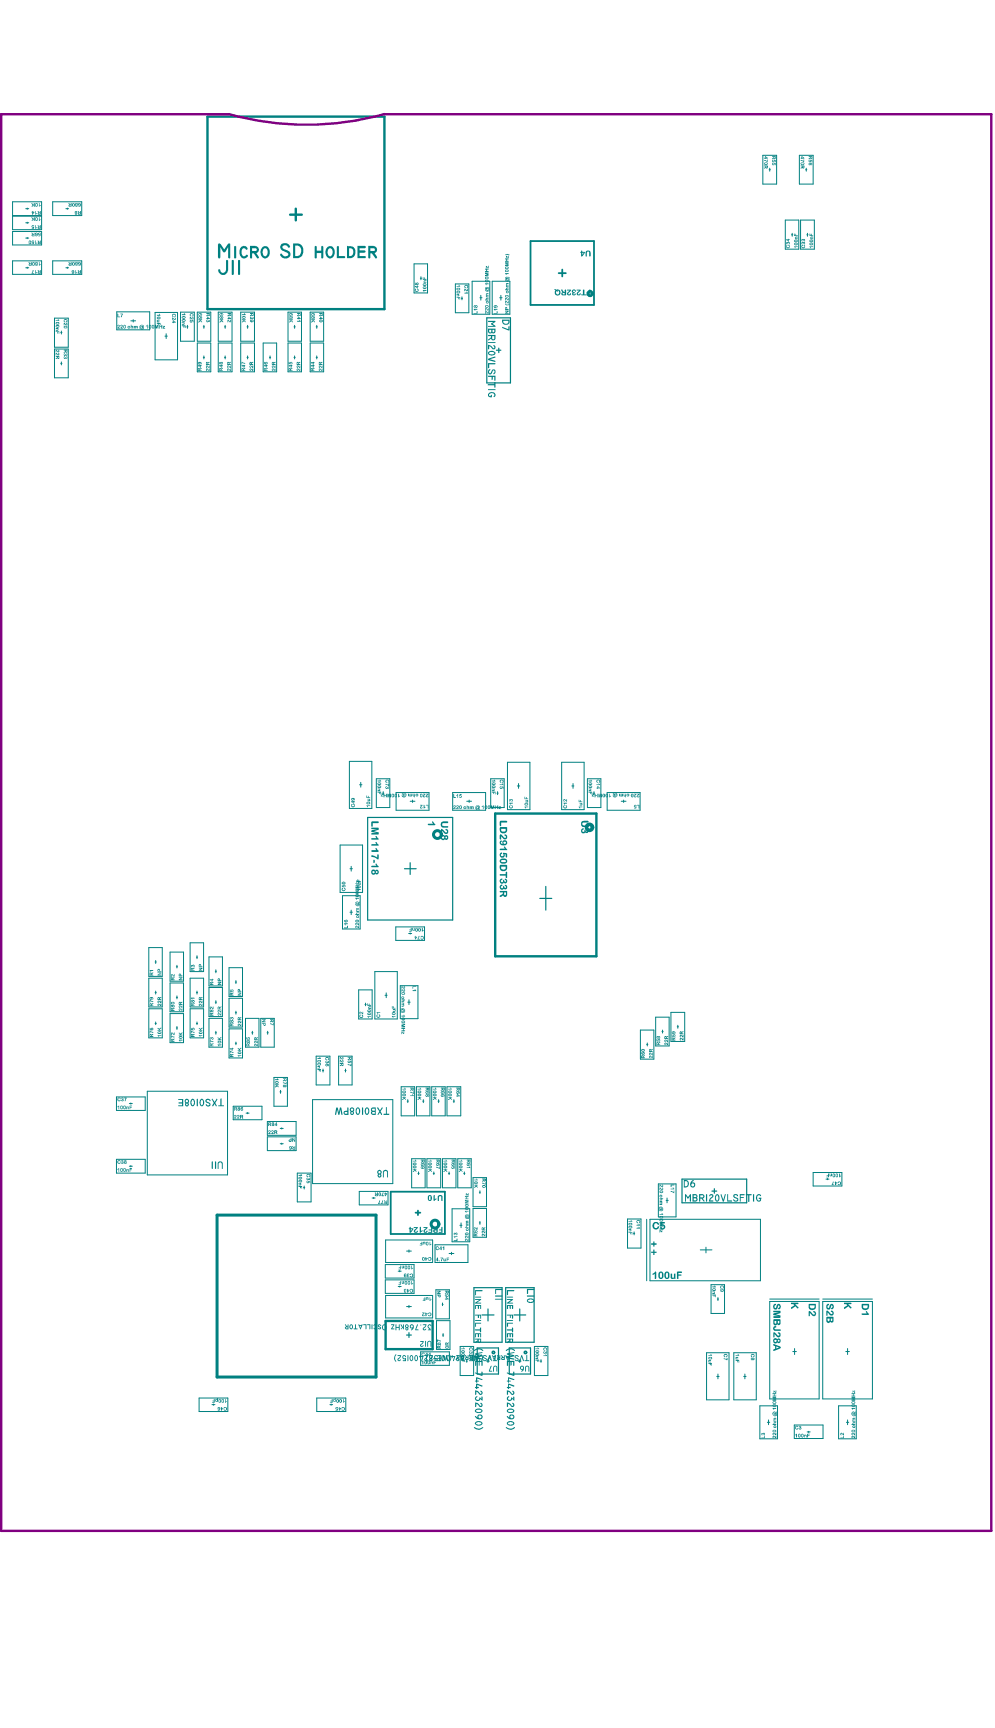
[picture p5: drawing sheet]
<svg xmlns="http://www.w3.org/2000/svg" width="140mm" height="244mm" viewBox="0 0 140 244" stroke-linecap="round" stroke-linejoin="round" font-family="sans-serif">
<g fill="none" stroke="#008080" stroke-width=".14">
<path d="M1.8 28.5h4.1v1.9h-4.1zM1.8 30.5h4.1v1.9h-4.1zM1.8 32.7h4.1v1.9h-4.1zM1.8 36.8h4.1v1.9h-4.1zM3.6 37.8h.5M3.6 29.4h.5M3.6 33.6h.5M3.6 31.4h.5M3.8 29.4v.1M3.8 31.3v.2M3.8 33.5v.2M3.8 37.7v.2"/>
<path d="M7.4 28.5h4.1v1.9h-4.1zM7.4 36.8h4.1v1.9h-4.1zM9.3 37.8h.4M9.3 29.4h.4M9.5 29.4v.1M9.5 37.7v.2M58.4 37.2h1.9v4.1h-1.9zM59.3 39.3h.2M59.4 39v.5M66.6 39.7h2.5v4.6h-2.5zM69.5 39.7h2.4v4.6h-2.4zM107.6 21.9h2v4.1h-2z"/>
<path d="M108.5 23.9h.2M108.6 23.7v.5M110.8 31h1.9v4.1h-1.9zM111.7 33.1h.2M111.8 32.9v.4M112.8 21.9h1.9v4.1h-1.9zM113 31h1.9v4.1h-1.9zM113.7 23.9h.2M113.8 23.7v.5M113.9 33.1h.1M113.9 32.9v.4M7.7 44.9h1.9v4.1h-1.9z"/>
<path d="M7.7 49.2h1.9v4.1h-1.9zM8.6 51.3h.1M8.6 46.9h.1M8.7 46.7v.4M8.7 51.1v.4M16.5 44h4.6v2.5h-4.6zM18.5 45.3h.6M18.8 45.1v.3M21.9 44.1h3.2v6.7h-3.2zM23.3 47.4h.3M23.4 47.1v.7M25.5 44h1.9v4.1h-1.9z"/>
<path d="M26.4 46.1h.1M26.4 45.9v.4M27.8 44h1.9v4.1h-1.9zM27.8 48.4h1.9v4.1h-1.9zM28.7 50.4h.2M28.7 46.1h.2M28.8 45.9v.4M28.8 50.2v.4M30.8 44h1.9v4.1h-1.9zM30.8 48.4h1.9v4.1h-1.9zM31.7 50.4h.2M31.7 46.1h.2"/>
<path d="M31.8 45.9v.4M31.8 50.2v.4M34 44h1.9v4.1h-1.9zM34 48.4h1.9v4.1h-1.9zM34.9 50.4h.1M34.9 46.1h.1M34.9 45.9v.4M34.9 50.2v.4M37.1 48.4h1.9v4.1h-1.9zM38 50.4h.2M38.1 50.2v.4M40.6 44h1.9v4.1h-1.9z"/>
<path d="M40.6 48.4h1.9v4.1h-1.9zM41.5 50.4h.2M41.5 46.1h.2M41.6 45.9v.4M41.6 50.2v.4M43.8 44h1.9v4.1h-1.9zM43.8 48.4h1.9v4.1h-1.9zM44.6 50.4h.2M44.6 46.1h.2M44.7 45.9v.4M44.7 50.2v.4M64.3 40.1h1.9v4h-1.9z"/>
<path d="M65.1 42.1h.2M65.2 41.9v.4M67.7 42h.3M67.8 41.7v.6M70.5 42h.3M70.7 41.7v.6M48 119.2h3.2v6.7h-3.2zM49.3 107.4h3.2v6.6h-3.2zM50.7 110.7h.4M50.9 110.4v.6M53.1 109.9h1.9v4h-1.9zM54 111.9h.2"/>
<path d="M54.1 111.7v.4M55.9 111.8h4.6v2.5h-4.6zM57.9 113h.7M58.2 112.9v.3M63.9 111.8h4.6v2.5h-4.6zM65.9 113h.6M66.2 112.9v.3M69.2 109.9h1.9v4h-1.9zM70.1 111.9h.2M70.2 111.7v.4M71.6 107.5h3.2v6.7h-3.2zM73 110.9h.3"/>
<path d="M73.2 110.5v.7M79.3 107.5h3.1v6.7h-3.1zM80.7 110.9h.3M80.9 110.5v.7M82.9 109.9h1.9v4h-1.9zM83.7 111.9h.2M83.8 111.7v.4M85.7 111.8h4.6v2.5h-4.6zM87.7 113h.6M88 112.9v.3M21 133.7h1.9v4h-1.9zM21 138h1.9v4.1h-1.9z"/>
<path d="M21.9 135.7h.2M22 135.5v.4M22 139.8v.4M24 134.3h1.9v4.1h-1.9zM24 138.7h1.9v4h-1.9zM24.9 136.4h.2M25 136.2v.4M26.8 133h1.9v4.1h-1.9zM26.8 138h1.9v4.1h-1.9zM27.7 135h.2M27.8 134.8v.4M27.8 139.8v.4"/>
<path d="M29.5 139.3h1.9v4.1h-1.9zM29.5 135h1.9v4.1h-1.9zM30.4 137h.1M30.5 136.8v.4M32.3 136.5h1.9v4.1h-1.9zM33.2 138.5h.2M33.3 138.3v.5M48.3 126.4h2.5v4.7h-2.5zM49.4 128.7h.3M49.4 122.6h.3M49.6 122.2v.7M49.6 128.4v.6"/>
<path d="M50.6 139.6h1.9v4.1h-1.9zM52.9 137.1h3.2v6.6h-3.2zM55.9 130.8h4v1.9h-4zM56.5 139.1h2.5v4.6h-2.5zM57.7 131.7h.4M57.9 131.6v.2M16.4 154.7h4.1v1.9h-4.1zM18.3 155.7h.4M18.5 155.6v.2M20.8 153.9h11.3v11.8h-11.3zM21 142.3h1.9v4.1h-1.9zM21.9 144.4h.2"/>
<path d="M21.9 140h.2M22 144.2v.4M24 143h1.9v4.1h-1.9zM24.9 145h.2M24.9 140.7h.2M25 140.5v.4M25 144.8v.4M26.8 142.3h1.9v4.1h-1.9zM27.7 144.4h.2M27.7 140h.2M27.8 144.2v.4M29.5 143.7h1.9v4h-1.9z"/>
<path d="M30.4 141.4h.1M30.4 145.7h.1M30.5 141.2v.4M30.5 145.5v.4M32.3 145.1h1.9v4.1h-1.9zM32.3 140.8h1.9v4.1h-1.9zM32.9 156.1h4.1v1.9h-4.1zM33.2 147.2h.2M33.2 142.9h.2M33.3 142.6v.5M33.3 147v.4M34.6 143.7h1.9v4h-1.9z"/>
<path d="M34.7 157h.4M34.9 156.9v.2M35.5 145.7h.2M35.6 145.5v.4M36.8 143.7h1.9v4h-1.9zM37.7 145.7h.2M37.7 158.2h4.1v2h-4.1zM37.8 145.5v.4M38.7 152h1.9v4.1h-1.9zM39.5 154h.2M39.5 159.2h.5M39.6 153.8v.4"/>
<path d="M39.8 159.1v.2M44.1 155.1h11.3v11.9h-11.3zM44.6 149h2v4.1h-2zM45.5 151h.2M45.6 150.8v.4M47.8 149h1.9v4.1h-1.9zM48.7 151h.1M48.8 150.8v.4M51.5 141.7h.2M51.6 141.5v.4M54.3 140.4h.3M54.5 140.1v.6"/>
<path d="M56.6 153.3h1.9v4.1h-1.9zM57.5 155.3h.1M57.5 155.1v.4M57.5 141.4h.4M57.7 141v.7M58.8 153.3h1.9v4.1h-1.9zM59.7 155.3h.1M59.7 155.1v.4M60.9 153.3h1.9v4.1h-1.9zM61.8 155.3h.2M61.9 155.1v.4M63.1 153.3h1.9v4.1h-1.9z"/>
<path d="M64 155.3h.1M64 155.1v.4M90.4 145.3h1.9v4.1h-1.9zM91.3 147.3h.1M91.3 147.1v.5M92.5 143.5h1.9v4.1h-1.9zM93.4 145.5h.2M93.5 145.3v.4M94.7 142.8h1.9v4.1h-1.9zM95.6 144.8h.1M95.6 144.6v.5M16.4 163.5h4.1v2h-4.1z"/>
<path d="M18.3 164.5h.4M18.5 164.4v.2M37.7 160.4h4.1v1.9h-4.1zM39.5 161.3h.5M39.8 161.3v.1M42 165.5h1.9v4.1h-1.9zM42.8 167.5h.2M42.9 167.3v.4M50.7 168.1h4.1v1.9h-4.1zM52.5 169h.4M52.7 168.9v.2M54.4 178.4h4v1.9h-4z"/>
<path d="M54.4 174.9h6.6v3.2h-6.6zM56.2 179.3h.4M56.4 179.2v.2M57.4 176.5h.6M57.7 176.3v.4M58.1 163.5h1.9v4.1h-1.9zM59 165.5h.1M59.1 165.3v.4M60.2 163.5h2v4.1h-2zM61.1 165.5h.2M61.2 165.3v.4M61.4 175.6h4.6v2.5h-4.6z"/>
<path d="M62.4 163.5h1.9v4.1h-1.9zM63.3 165.5h.2M63.4 176.8h.6M63.4 165.3v.4M63.7 176.7v.3M63.8 170.5h2.5v4.7h-2.5zM64.6 163.5h1.9v4.1h-1.9zM64.9 172.9h.3M65.1 172.5v.7M65.4 165.5h.2M65.5 165.3v.4M66.8 170.5h1.9v4h-1.9z"/>
<path d="M66.8 166.1h1.9v4.1h-1.9zM67.6 172.5h.2M67.6 168.2h.2M67.7 168v.4M67.7 172.3v.4M88.6 172h1.9v4.1h-1.9zM89.4 174h.2M89.5 173.8v.4M91.3 172v8.7M91.7 172h15.6v8.7h-15.6zM92.9 167h2.5v4.7h-2.5zM94 169.3h.3"/>
<path d="M94.1 169v.7M98.8 176.3h1.7M99.6 175.9v.8M114.7 165.4h4.1v1.9h-4.1zM116.6 166.3h.4M116.8 166.3v.1M28.1 197.2h4.1v1.9h-4.1zM29.9 198.2h.4M30.1 198.1v.1M44.7 197.2h4.1v1.9h-4.1zM46.6 198.2h.3M46.7 198.1v.1"/>
<path d="M54.4 180.6h4v1.9h-4zM54.4 182.8h6.6v3.1h-6.6zM56.2 181.5h.4M56.4 181.4v.2M57.4 184.3h.6M57.7 184.1v.4M59.4 190.7h4v1.9h-4zM61.2 191.7h.4M61.4 191.6v.2M61.5 181.9h1.9v4.2h-1.9zM61.6 186.3h1.9v4.1h-1.9zM62.4 184h.1"/>
<path d="M62.4 188.3h.2M62.4 183.8v.4M62.5 188.1v.4M64.9 189.9h1.9v4.1h-1.9zM65.8 192h.1M65.9 191.8v.4M75.4 189.9h1.9v4.1h-1.9zM76.3 192h.1M76.3 191.8v.4M99.7 190.8h3.2v6.7h-3.2zM100.3 181.2h1.9v4.1h-1.9zM101.1 194.2h.4"/>
<path d="M101.2 183.3h.2M101.3 183v.5M101.3 193.8v.7M103.5 190.8h3.2v6.7h-3.2zM104.9 194.2h.4M105.1 193.8v.7M107.2 198.3h2.5v4.7h-2.5zM108.6 183.6h7v13.7h-7zM108.6 183.3h7M111.9 190.7h.5M112.1 190.2v.9M116.1 183.3h7"/>
<path d="M116.1 183.6h7v13.7h-7zM118.3 198.3h2.5v4.7h-2.5zM119.3 190.7h.6M119.6 190.2v.9M108.3 200.6h.3M108.4 200.3v.7M112.1 201h4v1.9h-4zM113.9 202h.4M114.1 201.9v.2M119.4 200.6h.4M119.6 200.3v.7"/>
</g>
<g fill="none" stroke="#008080" stroke-width=".17">
<path d="M68.7 44.8h3.3v9.2h-3.3zM70 49.4h.7M70.4 49.1v.6M51.9 115.3h12v14.5h-12zM57.1 122.6h1.6M57.9 121.7v1.7M76.2 126.7h1.7M77 125v3.4M96.2 166.3h9.2v3.4h-9.2zM100.5 168h.6M100.8 167.7v.6M57.4 188.3h.6"/>
<path d="M57.7 188v.7M66.9 181.7h3.9v7.7h-3.9zM67.3 190.2h3v3.6h-3zM68 185.5h1.7M68.7 192h.3M68.9 184.7v1.6M68.9 191.8v.4M71.4 181.7h4v7.7h-4zM71.9 190.2h3v3.6h-3zM72.5 185.5h1.7M73.2 192h.3M73.3 184.7v1.6"/>
<path d="M73.3 191.8v.4"/>
</g>
<path d="M74.9 34h8.9v9h-8.9zM78.8 38.5h1M79.3 38v1M55.1 168.1h7.7v6h-7.7zM58.6 171.1h.7M59 170.8v.6" fill="none" stroke="#008080" stroke-width=".25"/>
<path d="M29.3 16.5h24.9v27.1h-24.9zM40.9 30.3h1.7M41.7 29.4v1.7M69.9 114.8h14.3v20.1h-14.3zM54.4 186.3h6.6v4h-6.6z" fill="none" stroke="#008080" stroke-width=".34"/>
<path d="M30.6 171.4h22.5v22.9h-22.5z" fill="none" stroke="#008080" stroke-width=".42"/>
<g fill="#008080">
<path d="M114.2 34.8h.5v.1h-.3v.1z"/>
<path d="M114.4 33.4h.3v.1h-.3v.1h.3v.1l-.3 .1z"/>
<path d="M114.2 32.9h.1v.3l.2-.3v.3h.2v.1h-.5z"/>
<path d="M113.2 34.6h.1a.16 .16 0 0 0-.1 .2 .16 .16 0 0 0 .2 .1 .16 .16 0 0 0 .1-.2l-.1-.1a.21 .21 0 0 1 .2 .2 .21 .21 0 0 1-.2 .2 .26 .26 0 0 1-.3-.1 .26 .26 0 0 1 .1-.3z"/>
<path d="M113.2 34.1l.1 .1a.16 .16 0 0 1 .3 0 .18 .18 0 0 1-.2 .3l.1-.3-.1 .2-.2-.1 .1 .2h-.2v-.3z"/>
<path d="M113.2 33.7l.1 .1a.16 .16 0 0 1 .3 0 .16 .16 0 0 1-.2 .2l.1-.2-.1 .2-.2-.2 .1 .2h-.2z"/>
<path d="M114.2 22.5h.1l-.1 .3h.2l-.1-.3 .3 .1v.3l-.2-.3a.18 .18 0 0 1-.1 .3 .18 .18 0 0 1-.2-.1 .18 .18 0 0 1 .1-.3z"/>
<path d="M111 34.6h.2a.15 .15 0 0 0-.1 .2 .15 .15 0 0 0 .2 0 .15 .15 0 0 0-.1-.2 .21 .21 0 0 1 .3 .2 .21 .21 0 0 1-.3 .2 .26 .26 0 0 1-.3-.1 .26 .26 0 0 1 .1-.3z"/>
<path d="M111 34.1l.2 .1a.16 .16 0 0 1 .1-.1 .16 .16 0 0 1 .2 .2 .16 .16 0 0 1-.2 .1h.1l-.1-.2-.1 .2-.2-.1 .1 .1h-.2z"/>
<path d="M112 34.8h.6v.1h-.4l.1 .1h-.1z"/>
<path d="M112.2 33.4h.3v.1l-.2 .1 .3 .1-.4 .1z"/>
<path d="M112 32.9h.1v.3h.2v-.3v.3h.3v.1h-.6z"/>
<path d="M107.8 22.6h.2l.2 .2v-.3h.1v.3l-.5-.1z"/>
<path d="M103.8 191.2h.3v-.2h.1l.1 .3h-.5z"/>
<path d="M103.8 191.4h.4l-.1 .2h-.2v.1h.3v.1h-.4z"/>
<path d="M103.8 191.8h.5v.4h-.1v-.2h-.1v.2h-.1v-.2h-.2z"/>
<path d="M100 191.2h.3v-.1v-.1l.2 .2-.5 .1z"/>
<path d="M100 191.8h.3v.2h-.3l.1 .1h.2v.1h-.3v-.1z"/>
<path d="M100 192.3h.4l.1 .4h-.1v-.3l-.2 .2v-.2h-.2z"/>
<path d="M100.5 181.5h.4l-.1-.1h.1l.1 .2h-.5z"/>
<path d="M100.5 182.2h.4v.3h-.4v-.1h.3v-.1h-.3z"/>
<path d="M100.5 182.6h.5v.4l-.1-.2h-.1v.2l-.1-.2h-.2z"/>
<path d="M101.7 181.4a.25 .25 0 0 1 .4 0 .25 .25 0 0 1-.1 .4l-.1-.1a.16 .16 0 0 0 .1-.2 .16 .16 0 0 0-.2 0 .16 .16 0 0 0-.1 .2h.2a.2 .2 0 0 1-.3-.1 .2 .2 0 0 1 .1-.2z"/>
<path d="M93.1 167.1l.2 .1a.11 .11 0 0 0 .1 .2 .11 .11 0 0 0 .1-.2l-.1-.1a.16 .16 0 0 1 .2 .1 .16 .16 0 0 1-.1 .2 .16 .16 0 0 1-.2 0l-.1-.2v.2h-.1z"/>
<path d="M93.1 167.5l.4 .3-.1-.2a.16 .16 0 0 1 .2 0 .16 .16 0 0 1-.1 .3 .16 .16 0 0 1-.2-.1l-.1-.2v.3h-.1z"/>
<path d="M93.1 169h.5v.1h-.2v.2h-.3v-.1h.3l-.1-.1h-.2z"/>
<path d="M93.1 169.4h.4l-.1 .6h-.3v-.2h.3h-.3v-.2h.3h-.3z"/>
<path d="M93.1 171.3h.3v-.2h.1l.1 .3h-.5z"/>
<path d="M93.1 172.4h.5l-.1 .2h-.3l.4 .1v.2h-.5v-.1h.4l-.4-.1v-.1l.4-.1h-.4z"/>
<path d="M93.1 173h.5v.1h-.2v.2h.2v.1h-.5v-.1h.2v-.2h-.2z"/>
<path d="M93.1 173.5l.2 .2 .2-.2-.1 .4-.2-.2v.2h-.1z"/>
<path d="M94.7 167.1h.4l.1 .1h-.4l-.1 .3z"/>
<path d="M94.6 167.7h.4l-.1-.1 .1-.1 .2 .2-.6 .1z"/>
<path d="M94.6 168l.5 .2v-.3v.4l-.4-.1z"/>
<path d="M93.8 147.1h.2l.2 .2v-.2h.1v.3h-.2l-.2-.2-.1 .1 .2 .1a.16 .16 0 0 1-.3-.1 .16 .16 0 0 1 .1-.2z"/>
<path d="M93.8 146.7h.2l.2 .2v-.2h.1v.3l-.4-.2-.1 .1 .2 .1a.16 .16 0 0 1-.3-.1 .16 .16 0 0 1 .1-.2z"/>
<path d="M94.8 145.9l.1 .3h.1a.19 .19 0 0 1 .1-.3 .19 .19 0 0 1 .2 .2 .19 .19 0 0 1-.2 .2l.1-.3h-.1v.3l-.3-.1z"/>
<path d="M83.1 110.1h.3v-.1l.2 .2h-.5z"/>
<path d="M83.1 111.3h.3v.1a.12 .12 0 0 1 0 .1 .12 .12 0 0 1-.1 .1h-.3l.4-.1z"/>
<path d="M83.1 111.7h.4l.1 .4h-.1v-.3h-.1v.2h-.1v-.2h-.2z"/>
<path d="M84.2 110a.27 .27 0 0 1 .4 0 .27 .27 0 0 1 0 .4h-.1a.16 .16 0 0 0 .1-.3 .16 .16 0 0 0-.2 0 .16 .16 0 0 0-.1 .2l.1 .1a.19 .19 0 0 1-.3-.1 .19 .19 0 0 1 .1-.3z"/>
<path d="M84.2 110.7h.3v-.1v-.1l.2 .2h-.5z"/>
<path d="M81.7 113.8h.5v.1h-.4l.1 .1h-.1z"/>
<path d="M81.8 113.3h.4v.3h-.4v-.1h.3l-.1-.1h-.2z"/>
<path d="M81.7 112.8v.3h.2v-.2h.1v.2h.2v.1h-.5z"/>
<path d="M79.6 113.6l.1 .1a.15 .15 0 0 0 0 .2 .15 .15 0 0 0 .2-.1 .15 .15 0 0 0-.1-.2 .25 .25 0 0 1 .2 .3 .25 .25 0 0 1-.4 .1 .25 .25 0 0 1 0-.4z"/>
<path d="M79.5 113.2h.5v.1l-.4 .1h.1l-.1 .1z"/>
<path d="M79.6 112.7h.1l.2 .2v-.2h.1v.4h-.1l-.2-.3-.1 .1 .1 .2h-.1z"/>
<path d="M76.8 190.1a.3 .3 0 0 1 .4 .2l-.1 .2h-.1a.16 .16 0 0 0 .1-.2 .16 .16 0 0 0-.2-.1 .16 .16 0 0 0-.1 .3h.1a.2 .2 0 0 1-.2-.1 .2 .2 0 0 1 .1-.3z"/>
<path d="M76.8 190.6v.3l.1-.1v-.1l.2 .1-.1-.1a.16 .16 0 0 1 .3 .1 .18 .18 0 0 1-.3 .2v-.1a.17 .17 0 0 1-.3 0 .17 .17 0 0 1 .1-.3z"/>
<path d="M76.7 191.2h.4l-.1-.1 .1-.1 .1 .3h-.5z"/>
<path d="M74 113.8h.5v.1h-.4l.1 .1h-.1z"/>
<path d="M74.1 112.9h.4v.3h-.4v-.1h.3v-.2h-.3z"/>
<path d="M74 112.4h.1v.3h.1v-.3h.1v.3h.2h-.5z"/>
<path d="M69.4 110.1h.4l-.1-.1h.1l.1 .2h-.4z"/>
<path d="M69.4 111.3h.4h-.1l.1 .3h-.4l.1-.1h.2v-.2h-.3z"/>
<path d="M69.4 111.7h.5v.4h-.1v-.3h-.1v.2h-.1v-.2h-.2z"/>
<path d="M70.6 110a.24 .24 0 0 1 .4 .1 .24 .24 0 0 1-.2 .3 .16 .16 0 0 0 .1-.3 .15 .15 0 0 0-.2 0 .16 .16 0 0 0 .1 .3 .2 .2 0 0 1-.3-.2 .2 .2 0 0 1 .1-.2z"/>
<path d="M70.5 110.7h.4l-.1-.1 .1-.1 .2 .2h-.6z"/>
<path d="M70.6 110.9h.1l-.1 .1a.11 .11 0 0 0 .1 .2 .11 .11 0 0 0 .1-.1 .11 .11 0 0 0 0-.1h.2v.3l-.2-.3a.2 .2 0 0 1-.1 .3 .2 .2 0 0 1-.2-.1 .2 .2 0 0 1 .1-.3z"/>
<path d="M71.3 43.8h.5v.1l-.4 .3h.4h-.5l.3-.3h-.3z"/>
<path d="M71.3 42.9l.2 .1 .4-.1a.38 .38 0 0 1-.6 0z"/>
<path d="M71.3 42.5h.2l.2 .2v-.2h.1v.3l-.4-.2v.2h-.1z"/>
<path d="M71.3 42l.3 .1 .1 .2v-.3h.1v.4h-.1l-.3-.3v.1v.2h-.1z"/>
<path d="M71.5 40.6h.3v.1h-.3v.1h.3l-.1 .1h-.4v-.1h.1z"/>
<path d="M71.4 40h.4v.1h-.3l.1 .1h.2v.1h-.3v.1h.3v.1h-.4z"/>
<path d="M71.3 38.5h.5v.1l-.4 .1h.1l-.1 .1z"/>
<path d="M71.3 37h.5v.1h-.4l.4 .1-.1 .1-.3 .1h.3l.1 .1h-.5v-.2h.3l-.3-.1z"/>
<path d="M71.3 36.5h.4l.1 .1h-.2v.2h.2v.1h-.5v-.1h.1v-.2h-.1z"/>
<path d="M71.4 36.1l.3 .2v-.3l.1 .4-.3-.2-.1 .2z"/>
<path d="M71.4 35.9a.33 .33 0 0 1 .5 .1h-.1h-.4h-.1z"/>
<path d="M69.7 44.2h.4v-.3h.1v.3h-.5z"/>
<path d="M69.7 43.6h.5v.1h-.4l.1 .1h-.1l-.1-.1z"/>
<path d="M70.9 46.1l.8 .3v-.3l.2-.1v.6l-1-.3z"/>
<path d="M66.3 190.1a.24 .24 0 0 1 .4 .1 .24 .24 0 0 1-.2 .3 .16 .16 0 0 0 .1-.2 .16 .16 0 0 0-.2 0 .16 .16 0 0 0 0 .2 .2 .2 0 0 1-.2-.1 .2 .2 0 0 1 .1-.3z"/>
<path d="M66.3 190.6h.1l-.1 .3 .2-.1v-.1l.1 .1-.1-.1a.16 .16 0 0 1 .3 .1 .18 .18 0 0 1-.3 .2v-.1v.1l-.3-.1z"/>
<path d="M66.2 191l.4 .3-.1-.2a.18 .18 0 0 1 .2 .2 .18 .18 0 0 1-.2 .1 .18 .18 0 0 1-.1-.2h-.1l-.1 .2z"/>
<path d="M67 182h1l.1 .1-.9 .1v.5h-.2z"/>
<path d="M67 182.9h.9v.1h-.9z"/>
<path d="M67 183.3h.9v.1l-.6 .4h.6v.1h-.9v-.1l.6-.4h-.6z"/>
<path d="M67 184.1h.9v.6h-.1v-.5h-.2v.5l-.2-.1v-.4h-.2v.5h-.2z"/>
<path d="M67 185.5h.9v.5h-.1v-.4h-.2v.3h-.1l-.1-.3h-.4z"/>
<path d="M67 186.2h.9v.1h-.9z"/>
<path d="M67 186.6h.9v.1h-.7v.5h-.1z"/>
<path d="M67 187.5h.7v-.2h.2v.6h-.2v-.2h-.6z"/>
<path d="M67 188.1h.9v.5h-.1v-.4h-.2v.4h-.2v-.4h-.2v.4l-.1 .1z"/>
<path d="M67 190.3l.6-.1a.54 .54 0 0 1 .6 .4l-.4-.2h-.5l-.4 .2v-.1z"/>
<path d="M67 190.9l1.1-.2v.2l-.8 .1 .8 .3-.8 .2 .8 .1v.2l-1-.2h-.1l.1-.2 .7-.1-.7-.2z"/>
<path d="M67 192h1.1v.7h-.2v-.6h-.2v.6h-.1v-.6h-.4v.5l-.1 .1z"/>
<path d="M67.1 193.6l.8 .3v-.4h.2v.5l-.2 .1-.9-.3z"/>
<path d="M67.2 194.3l.9 .3-.8-.1v.3l.3 .1h-.3v.1l-.1 .1v-.2h-.2l.2-.1z"/>
<path d="M67.2 195.2l.9 .3-.1 .1-.7-.2v.3h.3l-.4 .3-.2-.3h.2z"/>
<path d="M67 196.1l.5 .1 .2 .3a.14 .14 0 0 0 .1 .1 .14 .14 0 0 0 .2-.1 .14 .14 0 0 0-.2-.2v-.1a.26 .26 0 0 1 .3 .2 .26 .26 0 0 1-.1 .3 .37 .37 0 0 1-.6-.2l-.2-.2v.4l-.1 .1z"/>
<path d="M67.2 197l.2 .1a.23 .23 0 0 0-.2 .2 .23 .23 0 0 0 .3 .2 .23 .23 0 0 0 .1-.3l.2-.1 .1 .2v-.3l.2 .1v.5l-.3-.3a.38 .38 0 0 1-.6 .3 .38 .38 0 0 1 0-.6z"/>
<path d="M67 197.9l.5 .1a.34 .34 0 0 0 .4 .2l-.1-.2a.27 .27 0 0 1 .3 .1 .27 .27 0 0 1-.2 .4l-.3-.1-.4-.4v.4l-.2 .1z"/>
<path d="M66.9 201.3l.5 .2a.54 .54 0 0 0 .6-.1l.2-.1v.1l-.4 .3h-.4l-.4-.2z"/>
<path d="M65.9 164.7h.3v-.1v-.1l.2 .3h-.5z"/>
<path d="M66.9 166.4h.4v-.1l.1 .2h-.5z"/>
<path d="M66.9 167.1h.5v.1h-.2l.2 .3-.2-.1-.3 .2v-.2l.2-.1z"/>
<path d="M68.1 166.8l.3 .2 .1-.2v.3l-.4-.1z"/>
<path d="M66.9 173.1h.2l.2 .3v-.2l.1-.1-.1 .4-.3-.3-.1 .2h.1a.17 .17 0 0 1-.1-.1 .17 .17 0 0 1 0-.2z"/>
<path d="M68 174.1h.2l.2 .2v-.2h.1v.3l-.4-.2v.1l.1 .1h-.1l-.1-.1z"/>
<path d="M68 173.7h.2l.2 .2v-.3l.1 .4-.4-.3v.2l.1 .1h-.1l-.1-.1z"/>
<path d="M66.8 44.2h.5v-.3h.1l-.1 .3h-.5z"/>
<path d="M66.9 43.6h.4l.1 .1h-.4l.1 .1h-.1l-.2-.1z"/>
<path d="M62.6 163.8h.3v-.1v-.1l.2 .2h-.5z"/>
<path d="M62.6 164.9h.5v.1h-.2l.2 .3h-.1l-.1-.1-.3 .1 .2-.2z"/>
<path d="M63.8 164.5h.1l-.1 .3a.11 .11 0 0 0 .2 0 .11 .11 0 0 0-.1-.2l.1-.1 .2 .1v.3l-.2-.3a.18 .18 0 0 1-.1 .3 .18 .18 0 0 1-.2-.1 .18 .18 0 0 1 .1-.3z"/>
<path d="M64.8 163.8h.3v-.2l.2 .2h-.5z"/>
<path d="M64.8 164.9h.5v.1h-.3l.3 .3-.2-.1-.3 .1-.1-.1 .3-.1z"/>
<path d="M64 175h.4v-.2h.2l-.1 .3h-.5z"/>
<path d="M64 174.4h.6v.1h-.4l.1 .1-.1 .1z"/>
<path d="M64.1 173.9l.1 .1a.18 .18 0 0 1 .3 0 .18 .18 0 0 1-.1 .2v-.2h-.1v.2l-.2-.2 .1 .2h-.2z"/>
<path d="M63.2 153.6h.4l-.1-.1 .1-.1 .2 .3h-.6z"/>
<path d="M63.2 154.7h.6l-.3 .1 .3 .3-.2-.1-.4 .2v-.2l.3-.1z"/>
<path d="M60.4 163.8h.4l-.1-.1 .1-.1 .2 .2h-.6z"/>
<path d="M60.4 164.9h.6v.1h-.3l.3 .3h-.1l-.1-.1-.4 .1 .3-.2z"/>
<path d="M61.1 153.6h.4l-.1-.1 .1-.1 .1 .3h-.5z"/>
<path d="M61.1 154.7h.5v.1h-.2l.2 .3-.2-.1-.3 .2v-.2l.2-.1z"/>
<path d="M60.4 116.2h.7l-.1-.3a.28 .28 0 0 1 .3 .3h.1l-.1 .2h-.8h-.1z"/>
<path d="M56.8 153.6h.3v-.2l.2 .3h-.5z"/>
<path d="M56.8 154.7h.5v.1h-.3l.3 .3-.2-.1-.3 .2-.1-.1 .3-.2z"/>
<path d="M57.9 154l.4 .2v-.3h.1v.4l-.5-.1z"/>
<path d="M57.9 154.5h.4l-.1-.1h.1l.1 .2h-.5z"/>
<path d="M56.7 139.1l.4 .2-.2-.1a.16 .16 0 0 1 .3 .1 .16 .16 0 0 1-.1 .2 .16 .16 0 0 1-.2-.1l-.2-.1v.2z"/>
<path d="M56.7 139.6l.4 .2-.2-.2a.16 .16 0 0 1 .3 .1 .16 .16 0 0 1-.1 .2 .16 .16 0 0 1-.2-.1l-.2-.1v.2z"/>
<path d="M56.7 141h.4l.1 .1h-.3l.1 .2-.1 .1h-.2v-.1h.2v-.2h-.2z"/>
<path d="M56.7 141.5h.3h-.1l.1 .1v.4h-.3l-.1-.1h.3v-.1l-.3-.1 .3-.1-.2-.1z"/>
<path d="M56.7 143.3h.3l-.1-.1h.1l.2 .2h-.5z"/>
<path d="M56.7 144.4h.5v.2l-.4 .1 .4 .1-.1 .1h-.4v-.1h.3l-.4-.1 .4-.2h-.3z"/>
<path d="M56.7 145h.5v.1h-.3v.3h.3l-.5 .1-.1-.1h.3v-.3h-.2z"/>
<path d="M56.7 145.5l.2 .2 .1-.2v.3l-.1 .1-.2-.2v.2z"/>
<path d="M53.2 143.1h.1a.19 .19 0 0 0-.1 .3 .19 .19 0 0 0 .3 .1l.1-.2-.2-.1a.19 .19 0 0 1 .3 .1 .19 .19 0 0 1-.2 .2 .25 .25 0 0 1-.3-.1 .25 .25 0 0 1 0-.3z"/>
<path d="M53.1 142.8h.6v.1h-.4h.1l-.1 .1z"/>
<path d="M53.3 110.1h.3v-.1h.1l.1 .2h-.5z"/>
<path d="M53.3 111.3h.4v.3h-.4v-.1h.3l-.1-.2h-.2z"/>
<path d="M53.3 111.7h.5v.4h-.1v-.3h-.1v.2h-.1v-.2h-.2z"/>
<path d="M54.5 110a.26 .26 0 0 1 .3 .1 .26 .26 0 0 1 0 .3h-.1a.16 .16 0 0 0 .1-.3 .15 .15 0 0 0-.3 0 .16 .16 0 0 0 .1 .3 .2 .2 0 0 1-.2-.2 .2 .2 0 0 1 .1-.2z"/>
<path d="M54.4 110.6l.4 .1 .1-.2v.3l-.1 .1-.4-.2z"/>
<path d="M54.4 111l.2-.1-.1 .3h.1l.1-.2 .1 .2v-.3a.16 .16 0 0 1 .1 .2 .16 .16 0 0 1-.2 .1 .18 .18 0 0 1-.3 0 .18 .18 0 0 1 0-.2z"/>
<path d="M49.1 149.6h.2l-.2 .2 .1 .1 .1-.1v-.2l.3 .1v.3l-.2-.3a.18 .18 0 0 1-.1 .2 .18 .18 0 0 1-.2 0 .18 .18 0 0 1 0-.3z"/>
<path d="M49 150.1h.3l.2 .2 .1-.2v.3l-.5-.1z"/>
<path d="M50.8 143.2h.1a.18 .18 0 0 0 0 .3 .18 .18 0 0 0 .3-.1l-.2-.2a.21 .21 0 0 1 .3 .2 .21 .21 0 0 1-.3 .2 .26 .26 0 0 1-.3-.1 .26 .26 0 0 1 .1-.3z"/>
<path d="M50.8 142.7h.2l.1 .2 .1-.2v.3l-.1 .1-.3-.3 .1 .3h-.1l-.1-.2z"/>
<path d="M50.4 125.4h.5v.2h-.4l.1 .1-.2-.1z"/>
<path d="M50.5 124.5h.4v.3h-.4h.3v-.2h-.3z"/>
<path d="M50.4 124l.1 .3h.1l.1-.2v.2h.2v.1h-.5z"/>
<path d="M50.2 130.6h.2l.1 .2 .1-.2h.1v.3l-.1 .1-.2-.3h-.2l.1 .3-.1-.1-.1-.2z"/>
<path d="M50.2 130.2h.2l.1 .2 .1-.2h.1v.3h-.1l-.2-.2h-.2l.1 .2h-.1l-.1-.2z"/>
<path d="M50.3 128.7h.4v.1h-.3v.1h.3v.2h-.6v-.2h.2z"/>
<path d="M50.3 128.1h.4v.1h-.3v.1h.3v.1h-.3v.1h.3l-.1 .1h-.3z"/>
<path d="M50.1 126.7h.5l.1 .1h-.4h.1l-.1 .2z"/>
<path d="M50.2 125.1l.5 .1v.1h-.4h.4l-.1 .2-.3 .1h.4h-.6v-.1l.4-.1-.3-.1z"/>
<path d="M50.1 124.6h.6v.1h-.3v.2h.3v.1h-.6v-.1h.2v-.2h-.2z"/>
<path d="M50.3 124.2l.3 .2v-.2h.1v.3l-.3-.2v.2h-.1z"/>
<path d="M49.6 113.4l.2 .1a.17 .17 0 0 0-.2 .2 .17 .17 0 0 0 .3 .1 .17 .17 0 0 0 0-.3 .22 .22 0 0 1 .2 .2 .22 .22 0 0 1-.3 .2 .26 .26 0 0 1-.2-.2 .26 .26 0 0 1 0-.3z"/>
<path d="M46 149.2a.26 .26 0 0 1 .4 0 .26 .26 0 0 1-.1 .4l-.1-.1a.17 .17 0 0 0 .2-.2 .17 .17 0 0 0-.3-.1 .17 .17 0 0 0-.1 .3h.1a.21 .21 0 0 1-.2-.1 .21 .21 0 0 1 .1-.2z"/>
<path d="M46 149.6h.1l-.1 .3h.1l.1-.2 .1 .2v-.2a.14 .14 0 0 1 .1 .2 .14 .14 0 0 1-.2 0 .17 .17 0 0 1-.3 0 .17 .17 0 0 1 .1-.3z"/>
<path d="M43.3 165.6a.26 .26 0 0 1 .4 .1 .26 .26 0 0 1-.1 .3 .15 .15 0 0 0 .1-.2 .15 .15 0 0 0-.2-.1 .16 .16 0 0 0-.1 .3h.1a.2 .2 0 0 1-.3-.1 .2 .2 0 0 1 .1-.3z"/>
<path d="M43.3 166.2l.1-.1-.1 .3h.2v-.2l.1 .2v-.3a.18 .18 0 0 1 .2 .3 .16 .16 0 0 1-.3 0l-.2 .1z"/>
<path d="M43.3 166.6h.1l-.1 .1v.1h.2v-.3l.2 .1v.3v-.2h-.1a.18 .18 0 0 1-.1 .2 .18 .18 0 0 1-.2 0 .18 .18 0 0 1 0-.3z"/>
<path d="M42.1 165.7h.4v-.1l.1 .3h-.4z"/>
<path d="M42.1 166.9h.4v.3h-.4l.1-.1h.2v-.1h-.3z"/>
<path d="M42.1 167.3h.5v.4l-.1-.3-.1 .2-.1-.2h-.1z"/>
<path d="M43.9 45h.5v.2h-.2l.2 .3-.2-.2-.3 .2v-.1l.2-.1-.2-.1z"/>
<path d="M38.8 152.3h.4l-.1-.1 .1-.1 .1 .2-.5 .1z"/>
<path d="M38.8 153h.5v.1h-.2l.2 .2-.1 .1-.1-.2-.3 .2 .2-.3h-.2z"/>
<path d="M40 152.7l.3 .1v-.2h.1v.4l-.5-.2z"/>
<path d="M40.8 45h.5v.2h-.2l.2 .1v.2l-.2-.2-.3 .2v-.1l.2-.1-.2-.1z"/>
<path d="M40.8 51.1l.1 .2a.18 .18 0 0 1 .1-.3 .18 .18 0 0 1 .3 .2 .18 .18 0 0 1-.2 .2 .11 .11 0 0 0 .1-.2 .11 .11 0 0 0-.2 0 .11 .11 0 0 0 0 .2l-.3-.1z"/>
<path d="M37 143.8h.5v.1l-.4 .2 .4 .1h-.5v-.1l.3-.2h-.3z"/>
<path d="M36 147.3h.1l.2 .2v-.2h.1v.3l-.4-.3v.2h.1a.15 .15 0 0 1-.3 0 .15 .15 0 0 1 .2-.2z"/>
<path d="M36 146.8h.1l.2 .2v-.2h.1v.4l-.4-.3v.1l.1 .1a.16 .16 0 0 1-.3-.1 .15 .15 0 0 1 .2-.2z"/>
<path d="M33.5 140h.6v.2l-.4 .1h.3l.1 .1h-.6v-.1l.4-.2h-.4z"/>
<path d="M32.4 139.6l.2 .2a.18 .18 0 0 1 .2-.2 .18 .18 0 0 1 .2 .2l-.2 .1 .1-.2h-.2v.2h-.3z"/>
<path d="M33.6 144.4l.2 .1 .2 .1v-.2h.1v.4l-.4-.3-.1 .1 .2 .1a.16 .16 0 0 1-.3-.1 .16 .16 0 0 1 .1-.2z"/>
<path d="M33.6 144h.2l.2 .2v-.2h.1v.3h-.2l-.2-.2-.1 .1 .2 .1h-.2h-.1z"/>
<path d="M32.4 143.5l.3 .1a.17 .17 0 0 1 .2-.1 .17 .17 0 0 1 0 .2 .17 .17 0 0 1-.2 .1l.2-.2h-.2v.1l-.2-.1 .1 .2h-.1z"/>
<path d="M34.1 44.3h.4l-.1-.1h.1l.2 .2-.5 .1z"/>
<path d="M34.1 45h.5v.2h-.2l.3 .2-.1 .1-.1-.2-.4 .2 .3-.3h-.2z"/>
<path d="M32.2 45.1l.3 .2-.1-.2a.17 .17 0 0 1 .2 .2 .17 .17 0 0 1-.1 .2 .17 .17 0 0 1-.2-.2l-.1-.1v.3h-.1z"/>
<path d="M34.1 51.1l.5 .1v.1l-.4-.2v.3h-.1z"/>
<path d="M32.1 52h.2l.1 .2 .1-.2h.1v.3l-.4-.2v.2h-.1z"/>
<path d="M32.1 51.6h.2l.1 .2 .1-.2h.1v.3h-.2l-.2-.3v.1v.2h-.1z"/>
<path d="M30.8 138.5h.4v.2l-.3 .1 .4 .1-.5 .1-.1-.2 .4-.2h-.4z"/>
<path d="M30.8 142.9h.2l.1 .3 .1-.3v.4l-.3-.3-.1 .1 .1 .1-.1 .1-.1-.1z"/>
<path d="M30.8 142.5h.2l.1 .2 .1-.2v.4l-.3-.3h-.1l.1 .2-.1 .1-.1-.1z"/>
<path d="M29.7 142l.2 .1 .1 .1 .1-.2v.3l-.1 .1-.3-.3 .1 .3h-.1l-.1-.2z"/>
<path d="M30.7 147.3h.5l.1 .1-.4 .1v.1h-.1z"/>
<path d="M30.7 146.3l.2 .2 .3-.2 .1 .1-.3 .1 .3 .2-.6 .1 .1-.2h.2l-.3-.1z"/>
<path d="M29.6 146.8l.5 .1v.1h-.2l-.2-.2v.3h-.1z"/>
<path d="M29.6 146.4h.2a.17 .17 0 0 1 .2 0 .17 .17 0 0 1 .1 .2 .17 .17 0 0 1-.2 .1l.1-.2h-.1v.1l-.2-.1v.2z"/>
<path d="M29.2 45.1h.1l-.1 .2h.2v-.1l.1 .1h.1l-.2-.1a.15 .15 0 0 1 .2 .2 .15 .15 0 0 1-.2 0 .19 .19 0 0 1-.3-.1 .19 .19 0 0 1 .1-.2z"/>
<path d="M29.1 52h.2l.1 .2 .1-.2h.1v.3h-.2l-.2-.2v.2h-.1z"/>
<path d="M29.1 51.6h.2l.1 .2 .1-.2h.1v.3h-.2l-.2-.3v.1v.2h-.1z"/>
<path d="M27 140.7h.4l.1 .2h-.4l.1 .1h-.1l-.2-.2z"/>
<path d="M25.3 142.3h.2l.1 .2v-.2h.1v.3l-.3-.2h-.1l.1 .2h-.1l-.1-.1z"/>
<path d="M25.3 141.8h.2l.1 .3 .1-.3v.4l-.3-.3-.1 .1 .1 .2h-.1l-.1-.1z"/>
<path d="M27 145.4l.4 .2 .1 .1-.5-.2v.3z"/>
<path d="M27 145l.1 .2a.18 .18 0 0 1 .2-.2 .18 .18 0 0 1 .2 .2 .18 .18 0 0 1-.2 .2v-.1a.11 .11 0 0 0 .1-.2 .11 .11 0 0 0-.2 0v.3l-.2-.1z"/>
<path d="M25.3 146.7h.4l.1 .1h-.4v.2l-.2-.2z"/>
<path d="M25.3 145.7l.1 .1 .3-.1h.1l-.3 .2 .3 .1-.6 .1 .1-.2h.2l-.3-.1z"/>
<path d="M25.7 44.3h.3l-.1-.1h.1l.2 .2-.5 .1z"/>
<path d="M25.6 45.5h.4v.3h-.3v-.1l.3-.1h-.4z"/>
<path d="M25.7 45.9h.5v.3h-.1v-.2l-.2 .2v-.2h-.2z"/>
<path d="M26.9 44.2a.24 .24 0 0 1 .4 .1 .24 .24 0 0 1-.2 .3 .15 .15 0 0 0 .1-.2 .15 .15 0 0 0-.3 0 .15 .15 0 0 0 .1 .2 .2 .2 0 0 1-.2-.1 .2 .2 0 0 1 .1-.3z"/>
<path d="M26.8 44.7l.4 .3-.1-.2a.17 .17 0 0 1 .2 .1 .17 .17 0 0 1-.1 .2l-.3-.3v.3l-.1-.1z"/>
<path d="M26.9 45.1h.1l-.1 .3a.11 .11 0 0 0 .1 0 .11 .11 0 0 0 0-.2v-.1l.3 .1v.3l-.2-.2a.2 .2 0 0 1-.1 .2 .2 .2 0 0 1-.3-.1 .2 .2 0 0 1 .2-.3z"/>
<path d="M22.3 141.6h.2l.1 .2 .1-.2 .1 .3h-.2l-.1-.2h-.2l.1 .1-.1 .1-.1-.1z"/>
<path d="M22.3 141.2h.2l.1 .2v-.2h.1l.1 .3h-.2l-.2-.2-.1 .1 .1 .1h-.1l-.1-.1z"/>
<path d="M22.2 146h.6v.1h-.4l.1 .1-.1 .1z"/>
<path d="M22.2 145l.2 .1 .4-.1-.3 .2 .3 .2h-.6v-.1h.3z"/>
<path d="M22.1 44.4h.4v-.2l.1 .3h-.4z"/>
<path d="M22.1 45.1h.4v.1h-.3v.1l.3 .1-.4 .1z"/>
<path d="M22.1 45.6h.5v.3v-.2h-.2v.2h-.1v-.2h-.2z"/>
<path d="M9.1 45a.25 .25 0 0 1 .4 .1 .25 .25 0 0 1-.2 .4v-.1a.15 .15 0 0 0 .1-.2 .15 .15 0 0 0-.2 0 .15 .15 0 0 0 0 .2 .2 .2 0 0 1-.3-.1 .2 .2 0 0 1 .2-.3z"/>
<path d="M9 45.6l.4 .2v-.1l-.1-.1a.17 .17 0 0 1 .2 .1 .17 .17 0 0 1-.1 .2 .17 .17 0 0 1-.2-.1l-.1-.1v.2h-.1z"/>
<path d="M9.1 49.8h.1l-.1 .3h.1l.1-.2 .1 .2v-.1l-.1-.1a.14 .14 0 0 1 .2 .2 .14 .14 0 0 1-.2 0 .17 .17 0 0 1-.3 0 .17 .17 0 0 1 .1-.3z"/>
<path d="M9.1 50.3h.1l-.1 .2h.1l.1-.2 .1 .2-.1-.2a.14 .14 0 0 1 .2 .2 .14 .14 0 0 1-.2 0 .17 .17 0 0 1-.3 0 .17 .17 0 0 1 .1-.2z"/>
<path d="M121.6 185.3h.7v-.1a.11 .11 0 0 1-.1-.1 .11 .11 0 0 1 .1-.1 .11 .11 0 0 1 .1 .1l.2 .2v.2h-.9z"/>
<path d="M120.2 202.6h.2l.2 .2v-.2h.1v.3h-.2l-.1-.2h-.2l.2 .1a.15 .15 0 0 1-.3 0 .15 .15 0 0 1 .1-.2z"/>
<path d="M120.2 202.1h.2l.2 .2v-.2h.1v.4l-.4-.3-.1 .1 .2 .1a.16 .16 0 0 1-.3-.1 .16 .16 0 0 1 .1-.2z"/>
<path d="M120.3 200.7l.4-.1v.2l-.3 .1 .3 .1h-.5v-.1h.2z"/>
<path d="M120.3 200.1h.4l-.3 .1 .3 .1-.3 .1 .3 .2h-.4l.1-.1-.1-.1z"/>
<path d="M120.2 198.6h.5v.1h-.4l.1 .1-.1 .1-.1-.2z"/>
<path d="M120.2 197.1h.5v.1h-.4l.4 .1v.1l-.4 .1h.4v.1h-.5v-.2l.3-.1h-.3z"/>
<path d="M120.2 196.5h.5v.2h-.3v.2l.3 .1h-.5v-.1h.2v-.2h-.2z"/>
<path d="M120.3 196.2l.3 .2 .1-.3v.4l-.3-.2-.1 .2z"/>
<path d="M116.8 183.9a.12 .12 0 0 1 .2 .1 .12 .12 0 0 1-.1 .1 .18 .18 0 0 0-.2 .3 .18 .18 0 0 0 .3 0 .34 .34 0 0 1 .4-.5 .34 .34 0 0 1 .2 .6 .15 .15 0 0 1-.1 .2 .15 .15 0 0 1-.2-.2 .17 .17 0 0 0 .2-.2 .17 .17 0 0 0-.2-.1l-.1 .2a.35 .35 0 0 1-.4 .3 .35 .35 0 0 1-.2-.5z"/>
<path d="M116.7 184.9l.3 .2a.25 .25 0 0 0 .2 .2 .25 .25 0 0 0 .3-.1l-.1-.1a.14 .14 0 0 1-.1-.1 .14 .14 0 0 1 .1-.2 .14 .14 0 0 1 .1 .2 .35 .35 0 0 1-.1 .6 .35 .35 0 0 1-.5-.3l-.1-.1v.4h-.2v-.6z"/>
<path d="M118.6 202.8h.4v-.2h.1v.3h-.5z"/>
<path d="M118.7 202.1h.1l.2 .2v-.2h.1v.4h-.1l-.2-.2h-.1l.1 .2h-.2v-.3z"/>
<path d="M114.2 185h.2l.1 .2a.27 .27 0 0 0 .5 .2v-.2l-.3-.1a.21 .21 0 0 1 .3-.1 .21 .21 0 0 1 .1 .2 .33 .33 0 0 1-.2 .5 .33 .33 0 0 1-.4-.3l-.2-.2v.5h-.2z"/>
<path d="M107.4 202.8h.5v-.2v.3h-.5z"/>
<path d="M107.5 202.2h.1a.2 .2 0 0 1 .4 0 .19 .19 0 0 1-.2 .3l.1-.2h-.2v.1l-.2-.1 .1 .2h-.1z"/>
<path d="M89.9 172.1a.25 .25 0 0 1 .4 .1 .25 .25 0 0 1-.1 .4v-.1a.16 .16 0 0 0 0-.2 .16 .16 0 0 0-.2-.1 .16 .16 0 0 0-.1 .2l.1 .1a.2 .2 0 0 1-.2-.1 .2 .2 0 0 1 .1-.3z"/>
<path d="M89.9 172.8h.3l-.1-.1 .1-.1 .1 .3h-.5z"/>
<path d="M89.9 173.2h.3l-.1-.1h.1l.1 .2h-.5z"/>
<path d="M91.7 148.9h.1l.2 .3v-.3h.1v.4l-.4-.3 .1 .2a.18 .18 0 0 1-.2-.1 .18 .18 0 0 1 .1-.2z"/>
<path d="M91.7 148.5h.1l.2 .2v-.2h.1v.4l-.4-.3 .1 .2a.18 .18 0 0 1-.2-.1 .18 .18 0 0 1 .1-.2z"/>
<path d="M74.4 181.8h1v.1l-.9 .1v.5h-.1z"/>
<path d="M74.4 182.8h1v.1h-1z"/>
<path d="M69.9 181.8h.9l.1 .1v.1h-.9v.5h-.1z"/>
<path d="M69.9 182.8h1v.1h-1z"/>
<path d="M69.9 183.2h1v.1h-1z"/>
<path d="M70.6 115.8h.9l.1 .2h-.9v.5h-.1z"/>
<path d="M70.6 117.7l.3 .2a.28 .28 0 0 0 .2 .3 .28 .28 0 0 0 .3-.1v-.2a.13 .13 0 0 1-.2 0 .13 .13 0 0 1 .1-.2 .13 .13 0 0 1 .1 .1h.1a.35 .35 0 0 1-.1 .6 .35 .35 0 0 1-.5-.2l-.2-.2v.4h-.2z"/>
<path d="M70.6 119.7h.6l-.1-.2 .2-.1 .3 .5h-1z"/>
<path d="M70.7 120.3a.13 .13 0 0 1 .1 .1 .13 .13 0 0 1-.1 .1 .2 .2 0 0 0 .1 .3 .2 .2 0 0 0 .2-.1 .2 .2 0 0 0 0-.3l.1-.1 .4 .1 .1 .5a.11 .11 0 0 1-.1 .1 .11 .11 0 0 1-.1-.1v-.4h-.2a.36 .36 0 0 1-.2 .5 .36 .36 0 0 1-.5-.2 .36 .36 0 0 1 .2-.5z"/>
<path d="M70.6 123.3h.8v-.3h.1l.1 .8-.2 .1v-.4h-.8z"/>
<path d="M70.7 123.9a.14 .14 0 0 1 .2 .2 .12 .12 0 0 1-.2 .1 .17 .17 0 0 0 0 .2 .17 .17 0 0 0 .2 0 .17 .17 0 0 0 .1-.2l.1-.1a.16 .16 0 0 0 .1 .3 .16 .16 0 0 0 .2-.2l-.2-.1 .1-.1a.32 .32 0 0 1 .3 .2 .32 .32 0 0 1-.1 .3l-.3 .1-.1-.1a.36 .36 0 0 1-.6 0 .36 .36 0 0 1 .2-.6z"/>
<path d="M70.6 124.8h.1a.11 .11 0 0 1 .1 0 .11 .11 0 0 1 0 .2 .16 .16 0 0 0-.1 .1 .16 .16 0 0 0 .2 .2 .16 .16 0 0 0 .1-.2l.1-.1a.14 .14 0 0 0 .1 .2 .14 .14 0 0 0 .2 0 .14 .14 0 0 0 0-.2h-.2a.18 .18 0 0 1 .3-.2 .18 .18 0 0 1 .1 .3 .27 .27 0 0 1-.2 .3 .27 .27 0 0 1-.3-.1 .34 .34 0 0 1-.5 .1 .34 .34 0 0 1 0-.5z"/>
<path d="M64.4 40.4h.4l-.1-.2h.1l.1 .2h-.5z"/>
<path d="M64.4 41.5h.4l-.1 .1 .1 .1-.4 .1v-.1h.3l-.3-.1z"/>
<path d="M64.4 41.9h.5v.4h-.1v-.3h-.1v.2h-.1v-.2h-.2z"/>
<path d="M59.7 40.9h.5v.1h-.4v.2l-.1-.2z"/>
<path d="M59.9 39.5l.3 .1v.1h-.3v.1h.3v.1h-.4z"/>
<path d="M59.7 39.1v.2h.2v-.2v.2l.3 .1-.5 .1z"/>
<path d="M52.5 115.9h.9v.2h-.8v.5h-.2v-.6z"/>
<path d="M52.4 116.8h1v.3l-.6 .2 .6 .1v.3h-1v-.1l.1-.1h.7l-.8-.2v-.1l.1-.1 .7-.1h-.8z"/>
<path d="M52.4 118.2h.7l-.1-.2 .1-.1 .3 .5h-1z"/>
<path d="M52.4 119.1h.7l-.1-.3h.1l.3 .5h-1z"/>
<path d="M52.4 120l.7-.1-.1-.1 .1-.2 .3 .5v.1h-.9z"/>
<path d="M52.4 120.7h.5l.3 .3v-.4l.2-.1v.7l-.5-.3a.34 .34 0 0 1-.5-.2z"/>
<path d="M52.7 121.3l.2 .1-.1 .3h-.1z"/>
<path d="M52.4 122.2l.7-.1-.1-.2 .1-.1 .3 .5h-1z"/>
<path d="M33.5 148.9h.6v.1h-.4v.1z"/>
<path d="M33.5 147.9l.3 .1 .3-.2v.1l-.3 .2 .3 .1h-.6v-.1h.3z"/>
<path d="M32.4 148.2l.5 .2 .1 .1-.5-.1-.1 .2z"/>
<path d="M27 136.1l.2 .1a.17 .17 0 0 1 .2-.1 .17 .17 0 0 1 .1 .2 .17 .17 0 0 1-.3 .1l.2-.2h-.2v.1l-.2-.1v.1l.1 .1h-.1z"/>
<path d="M25.2 137.9h.5v.1l-.3 .2h.3h.1l-.5 .1-.1-.1 .4-.2h-.4z"/>
<path d="M22.2 137.2h.5v.1l-.3 .2 .4 .1h-.6l.4-.3h-.4z"/>
<path d="M112.3 201.2h.3v.1a.16 .16 0 0 0-.3 0 .18 .18 0 0 0 .2 .3l.1-.1a.18 .18 0 0 1-.1 .2 .18 .18 0 0 1-.2-.2l-.1-.3z"/>
<path d="M112.8 201.2h.3l-.1 .2a.16 .16 0 0 1 0 .3 .16 .16 0 0 1-.2-.2l.2 .1-.1-.2h-.1l.2-.2h-.1l-.1 .1z"/>
<path d="M112.2 202.4l.3-.1-.1 .5h-.1v-.4v.1z"/>
<path d="M113.5 202.4l.3 .1v.3l-.1-.3-.1 .1v.2h-.1z"/>
<path d="M113.9 202.3h.4h-.3v.2h.2v.1h-.2v.2h-.1z"/>
<path d="M118.5 165.5v.1v.3h.2l-.2 .2h-.1z"/>
<path d="M117.1 165.5h.1v.4l.1-.3h.1v.4l-.1-.1h-.2z"/>
<path d="M116.9 165.5l.1 .1v.4l-.4 .1v-.1h.3v-.1h-.3v-.1h.3z"/>
<path d="M91.9 175.4h.3v-.3h.2v.3h.2v.2h-.2v.3h-.2v-.3h-.3z"/>
<path d="M89.9 113.5l.3 .1v.5l-.1-.1v-.4h-.2z"/>
<path d="M89.6 113.5h.1l.1 .2h-.1a.11 .11 0 0 0-.1-.1 .11 .11 0 0 0 0 .2h.2v.2h-.3h.2l-.3-.2z"/>
<path d="M89.9 112h.3l-.2 .4h.1l.1-.1a.15 .15 0 0 1-.2 .2 .15 .15 0 0 1-.1-.2l.2-.2z"/>
<path d="M89.4 112h.4l-.2 .4h.1v-.1a.16 .16 0 0 1-.1 .2 .16 .16 0 0 1-.2-.2l.3-.2z"/>
<path d="M88 112h.1v.3l.2-.3v.5v-.2h-.3z"/>
<path d="M87.4 112h.1v.3h.1v-.3h.1v.3h.1v-.3h.1v.4l-.5-.1z"/>
<path d="M86 112h.1v.3h.1l-.1 .2h-.1z"/>
<path d="M84.5 112v.4l.1-.4h.1l.1 .4v-.4h.2l-.1 .5-.2-.1v-.3l-.1 .4h-.1z"/>
<path d="M83.9 112h.1v.2h.2v-.2h.1v.5h-.1v-.2h-.2v.1l-.1 .1z"/>
<path d="M83.5 112h.4l-.3 .2 .2 .2-.3-.1 .2-.2h-.2z"/>
<path d="M69.7 192.7a.32 .32 0 0 1 .5 .2v.6h-.2v-.7h-.2l-.1 .7h-.1v-.6z"/>
<path d="M69.3 192.7h.1l-.3 .7h.3l.1 .1h-.5z"/>
<path d="M69.8 191.1h.1v.8h.3v.1h-.7v-.1h.3z"/>
<path d="M69.1 191.2h.1l.2 .8h-.1l-.2-.6-.2 .6h-.1z"/>
<path d="M68.2 191.2a.27 .27 0 0 1 .3 0 .27 .27 0 0 1 .2 .2h-.1a.16 .16 0 0 0-.2-.1 .16 .16 0 0 0-.1 .2 .16 .16 0 0 0 .2 .1 .25 .25 0 0 1 .2 .2 .25 .25 0 0 1-.3 .2 .25 .25 0 0 1-.2-.2h.1a.13 .13 0 0 0 .1 .1 .13 .13 0 0 0 .1-.1 .13 .13 0 0 0-.1-.1 .31 .31 0 0 1-.3-.4z"/>
<path d="M64.5 191.2h.1v.3l.2 .3h-.1l-.1-.2-.3 .2z"/>
<path d="M63.4 191l.1 .1 .1 .3a.59 .59 0 0 1-.2 .7l.1-.4v-.3z"/>
<path d="M62.6 191.2h.1l.1 .6 .1-.6h.2l.1 .8-.2-.6-.1 .6h-.1l-.2-.6-.1 .6h-.1z"/>
<path d="M61.7 191.2h.6v.8h-.6v-.1h.4v-.2h-.4l.1-.1h.3v-.3h-.4z"/>
<path d="M59.9 191.2h.5l-.1 .4-.2 .1a.11 .11 0 0 0-.1 .1 .11 .11 0 0 0 .2 .1 .11 .11 0 0 0 0-.1h.1a.19 .19 0 0 1-.1 .2 .19 .19 0 0 1-.2 0 .22 .22 0 0 1-.1-.3 .22 .22 0 0 1 .2-.1l.1-.3h-.3z"/>
<path d="M59.3 191.2l.1 .1h.3l-.2 .7-.1-.1 .2-.5h-.2v.2h-.1l-.2-.2z"/>
<path d="M57.5 191.2h.1v.8h-.1z"/>
<path d="M56.9 191.2a.21 .21 0 0 1 .3 0 .21 .21 0 0 1 0 .3 .17 .17 0 0 0-.2-.2 .17 .17 0 0 0-.1 .3 .17 .17 0 0 0 .3 0h.1v.4h-.5l.1-.1h.3v-.2a.31 .31 0 0 1-.4-.1 .31 .31 0 0 1 .1-.4z"/>
<path d="M56.1 191.2h.5l-.2 .5a.13 .13 0 0 0-.2 .1 .13 .13 0 0 0 .2 .1 .13 .13 0 0 0 .1-.1 .24 .24 0 0 1-.2 .2 .24 .24 0 0 1-.2-.2 .24 .24 0 0 1 .2-.2l.1-.3h-.3z"/>
<path d="M55.9 191v.1l-.2 .5 .2 .4v.1a.68 .68 0 0 1 0-1.1z"/>
<path d="M59.5 192.1l.2-.2v.6l-.1-.1v-.3h-.1z"/>
<path d="M60.8 192.1h.3l-.1 .4v-.4l-.2 .3z"/>
<path d="M61.2 191.9h.4v.1h-.3v.1h.2v.1h-.2v.3l-.1-.1z"/>
<path d="M60.6 183h.1v.3h.2l-.2 .2h-.1z"/>
<path d="M60.1 183h.4v.4l-.2-.1v-.2h-.1v.3h-.1z"/>
<path d="M59.9 183h.1v.5h-.3v-.1h.2v-.1h-.2v-.1h.2z"/>
<path d="M62 177.8l.1 .1h-.2z"/>
<path d="M62.1 177.4h.4l-.2 .5h-.1v-.1l.2-.3z"/>
<path d="M62.6 177.5h.1v.3h.1v-.3h.1v.4h-.3z"/>
<path d="M63 177.4h.4v.1h-.3v.1h.2v.1h-.2v.2h-.1z"/>
<path d="M60.6 175.2h.1v.3h.2l-.2 .2h-.1z"/>
<path d="M59.7 175.2h.3v.4l-.1-.1v-.2h-.1v.3h-.1z"/>
<path d="M59.5 175.2h.1v.4l-.4 .1v-.1h.3v-.1h-.2v-.1h.2z"/>
<path d="M61.6 175.8h.2l.1 .1v.1a.17 .17 0 0 0-.2-.1 .17 .17 0 0 0-.1 .2 .17 .17 0 0 0 .2 .1l.1-.1a.17 .17 0 0 1-.1 .3 .17 .17 0 0 1-.2-.1l-.1-.4z"/>
<path d="M62.6 175.8l.1 .1v.5l-.1-.1v-.3h-.2z"/>
<path d="M64 113.6a.2 .2 0 0 1 .3 .2 .2 .2 0 0 1-.2 .2l.2 .1h-.3v-.1l.2-.2v-.1l-.2 .1z"/>
<path d="M64.5 113.6a.2 .2 0 0 1 .2 .2 .2 .2 0 0 1-.2 .2l.3 .1h-.4v-.1l.2-.2v-.1l-.2 .1z"/>
<path d="M65.9 113.6v.2h.3v.3h-.1v-.3l-.2 .1v.2z"/>
<path d="M66.3 113.8h.5v.3h-.1v-.3h-.1v.3h-.1v-.3h-.1v.3h-.1z"/>
<path d="M68 113.8l.2-.2v.5h-.1v-.3z"/>
<path d="M69.3 113.6l.2 .1v.3l.1-.4h.2v.5h-.1v-.3l-.2 .3-.1-.1v-.2v.3h-.2z"/>
<path d="M69.9 113.6h.1v.2h.2v-.2h.1v.5h-.1v-.2h-.2v.2h-.1z"/>
<path d="M70.4 113.8h.3l-.2 .2h.2v.1h-.4l.3-.2z"/>
<path d="M48.3 198.5a.26 .26 0 0 1 .4 .1 .26 .26 0 0 1-.1 .3 .26 .26 0 0 1-.4-.1 .16 .16 0 0 0 .3 .1 .15 .15 0 0 0 0-.2 .15 .15 0 0 0-.2 0h-.1z"/>
<path d="M47.4 198.5h.2l.1 .2-.3-.1a.12 .12 0 0 0 .1 .1 .12 .12 0 0 0 .2 0v.3h-.3v-.1h.2v-.1h-.2z"/>
<path d="M54 168.2l.1 .1-.2 .3h.3v.1h-.3l-.1-.1z"/>
<path d="M53.9 169.3l.2 .1-.2 .4h.2h-.3z"/>
<path d="M53.5 169.3l.2 .1-.2 .4h.2h-.3z"/>
<path d="M54.2 165.1h.1a.33 .33 0 0 1 .5 .3l-.1 .7h-.1v-.7a.23 .23 0 0 0-.2-.2 .23 .23 0 0 0-.2 .2v.7h-.1l-.1-.8z"/>
<path d="M41.3 160.5l.3 .4v-.4h.1v.6l-.2-.1-.1-.3v.3h-.2z"/>
<path d="M37.9 159.5a.2 .2 0 0 1 .3 .1 .2 .2 0 0 1-.2 .3h.2v.1l-.3-.1 .2-.2v-.2l-.2 .2z"/>
<path d="M38.3 159.5a.2 .2 0 0 1 .3 .1 .2 .2 0 0 1-.2 .3h.3h-.4l.2-.2v-.2l-.2 .2z"/>
<path d="M33.1 157.3a.21 .21 0 0 1 .3 .2 .21 .21 0 0 1-.2 .2h.2v.1h-.4l.3-.3-.1-.1-.2 .1z"/>
<path d="M33.5 157.3a.21 .21 0 0 1 .3 .2 .21 .21 0 0 1-.2 .2h.2v.1h-.3l.2-.3-.1-.1-.1 .1z"/>
<path d="M119.1 183.8h1.1l-.1 .2h-.4l.5 .4-.1 .2h-.1l-.3-.3-.4 .3a.13 .13 0 0 1-.2-.1 .13 .13 0 0 1 .1-.1l.4-.3-.2-.1h-.3z"/>
<path d="M111.6 183.8h1v.2h-.4l.5 .4v.1l-.2 .1-.2-.3-.6 .4-.1-.3 .5-.3-.1-.1h-.3z"/>
<path d="M118.3 166.7a.26 .26 0 0 1 .3 0 .26 .26 0 0 1 0 .4 .26 .26 0 0 1-.4-.1h.1a.16 .16 0 0 0 .2 .1 .16 .16 0 0 0 0-.2 .16 .16 0 0 0-.2-.1l-.1 .1z"/>
<path d="M117.5 166.7h.1v.2l-.1 .2h.2v.1h-.3z"/>
<path d="M113 22.6h.2l.2 .2v-.3h.1v.3l-.5-.1z"/>
<path d="M106.1 191a.26 .26 0 0 1 .3 .1 .26 .26 0 0 1-.1 .4v-.1a.16 .16 0 0 0 .1-.2 .16 .16 0 0 0-.2-.1 .16 .16 0 0 0-.1 .2l.1 .1a.22 .22 0 0 1-.3-.2 .22 .22 0 0 1 .2-.2z"/>
<path d="M102.2 191a.26 .26 0 0 1 .4 .1 .26 .26 0 0 1-.2 .4v-.1a.18 .18 0 0 0 .2-.2 .18 .18 0 0 0-.2-.1 .18 .18 0 0 0-.2 .2l.2 .1a.17 .17 0 0 1-.3-.1 .17 .17 0 0 1 .1-.2z"/>
<path d="M102.1 191.6h.2l.2 .2 .1-.2 .1 .2-.2 .1-.4-.2z"/>
<path d="M109 22.5h.1v.3h.1v-.3l.3 .1v.3l-.2-.3a.18 .18 0 0 1-.1 .3 .18 .18 0 0 1-.3-.1 .18 .18 0 0 1 .1-.3z"/>
<path d="M109 23h.1l-.1 .1a.11 .11 0 0 0 .1 .1 .11 .11 0 0 0 .1 0v-.2h.3v.3l-.2-.2a.18 .18 0 0 1-.1 .2 .18 .18 0 0 1-.3-.1 .18 .18 0 0 1 .1-.2z"/>
<path d="M92.2 176.3h.2v.3h.2v.1h-.2v.3h-.2v-.3h-.3v-.1h.3z"/>
<path d="M92.6 146.6l.2 .2a.17 .17 0 0 1 .1-.2 .17 .17 0 0 1 .2 .1 .17 .17 0 0 1-.1 .2 .11 .11 0 0 0 .1-.1 .11 .11 0 0 0-.2-.1v.2h-.2z"/>
<path d="M95.9 146.5h.3l.1 .2 .1-.3 .1 .4h-.2l-.1-.3-.2 .1 .1 .1v.1h-.2z"/>
<path d="M96 146h.2l.1 .2 .1-.2 .1 .3h-.2l-.1-.2-.2 .1 .1 .1h-.1l-.1-.1z"/>
<path d="M75.5 190.2h.4l-.1-.1h.1l.2 .2h-.6z"/>
<path d="M75.5 191.4h.5l-.1 .1v.2h-.3v-.1l.3-.1z"/>
<path d="M75.6 191.8h.4l.1 .3h-.1v-.2h-.1l-.1 .2v-.2h-.2z"/>
<path d="M71.5 182h1l.1 .1-.9 .1v.5h-.1z"/>
<path d="M71.5 182.9h.9v.1h-.9z"/>
<path d="M71.5 183.3h.9v.1l-.6 .4h.6v.1h-.9v-.1l.6-.4h-.6z"/>
<path d="M71.5 184.1h.9v.5l-.2 .1v-.5h-.1l-.1 .5-.1-.1v-.4h-.2v.5h-.2z"/>
<path d="M71.5 185.5h.9v.5h-.2v-.4h-.1v.3h-.2v-.3h-.4z"/>
<path d="M71.5 186.2h.9v.1h-.9z"/>
<path d="M71.5 186.6h.9v.1h-.7v.5h-.1h-.1z"/>
<path d="M71.5 187.5h.7v-.2h.2v.6l-.2 .1v-.3h-.6z"/>
<path d="M71.5 188.1h.9v.6l-.2-.1v-.4h-.1v.4l-.2-.1v-.3h-.2v.4l-.1 .1z"/>
<path d="M71.5 190.4l.4-.2h.4a.29 .29 0 0 1 .3 .4l-.4-.2h-.5l-.3 .2v-.1z"/>
<path d="M71.6 190.9l1-.2v.2l-.8 .1 .7 .2v.1l-.7 .2 .7 .1 .1 .2-1-.2v-.2l.6-.1-.6-.2h-.1z"/>
<path d="M71.5 192h1.1v.7h-.2v-.6h-.2v.6h-.2v-.6h-.3v.6h-.1z"/>
<path d="M71.5 193.6l.9 .3v-.4h.1l.1 .6-1.1-.3z"/>
<path d="M71.7 194.3l.9 .3-.8-.1v.3h.2l.1 .1h-.3v.1l-.1 .1v-.2h-.2v-.1h.2z"/>
<path d="M71.7 195.2l.8 .2 .1 .2h-.1l-.7-.2v.3h.2l.1 .1-.4 .2v-.2h-.2l.1-.1h.1z"/>
<path d="M71.5 196.1l.4 .1 .3 .3a.14 .14 0 0 0 .1 .1 .14 .14 0 0 0 .1-.1 .14 .14 0 0 0-.1-.2v-.1a.28 .28 0 0 1 .3 .2 .28 .28 0 0 1-.1 .3 .45 .45 0 0 1-.6-.2l-.2-.2v.5h-.2z"/>
<path d="M71.7 197h.1l.1 .1a.23 .23 0 0 0-.2 .3 .23 .23 0 0 0 .4 0l.1-.3 .2 .2v-.2l.1-.1 .1 .6-.3-.3a.37 .37 0 0 1-.5 .3 .37 .37 0 0 1-.2-.5z"/>
<path d="M71.5 197.9h.3l.3 .3a.18 .18 0 0 0 .2 .2 .18 .18 0 0 0 .2-.2 .18 .18 0 0 0-.2-.2v-.1a.28 .28 0 0 1 .3 .3 .28 .28 0 0 1-.3 .3 .28 .28 0 0 1-.3-.2l-.3-.3v.4l-.1 .1z"/>
<path d="M71.4 201.3l.5 .2a.54 .54 0 0 0 .6-.1l.2-.1a.75 .75 0 0 1-1.2 .2l-.1-.1z"/>
<path d="M71.9 113.6h.1a.16 .16 0 0 0 0 .3 .16 .16 0 0 0 .2 0 .16 .16 0 0 0 0-.3 .25 .25 0 0 1 .1 .3 .25 .25 0 0 1-.3 .2 .25 .25 0 0 1-.2-.3z"/>
<path d="M71.9 113.2h.5v.1l-.4 .1h.1l-.1 .1z"/>
<path d="M71.9 112.8h.2a.16 .16 0 0 1 .2-.1 .16 .16 0 0 1 .1 .2 .16 .16 0 0 1-.2 .1l.1-.1-.1-.1-.1 .1v.1l-.2-.1 .1 .2h-.1z"/>
<path d="M83.2 40.8l.2 .1-.1 .8h-.5v-.2h.3v-.2h-.3v-.1h.3z"/>
<path d="M82.3 40.8l.2 .1v.6h.2v.2l-.7-.1v-.1h.3v-.6z"/>
<path d="M81.4 40.9h.5l.1 .1-.3 .2a.17 .17 0 0 0-.1 .2 .17 .17 0 0 0 .1 .1l.2-.1a.28 .28 0 0 1-.2 .3 .28 .28 0 0 1-.3-.2 .28 .28 0 0 1 .2-.3l.1-.2h-.3z"/>
<path d="M80.8 40.9h.1a.27 .27 0 0 1 .2 0 .27 .27 0 0 1 .1 .3l-.1-.1a.12 .12 0 0 0-.1-.1 .12 .12 0 0 0-.1 .2 .12 .12 0 0 0 .2 0v.2a.11 .11 0 0 0-.2 0 .11 .11 0 0 0 0 .1l.3-.1a.24 .24 0 0 1-.2 .3 .24 .24 0 0 1-.3-.2l.1-.2a.28 .28 0 0 1 0-.4z"/>
<path d="M80 40.9h.6v.1l-.3 .3a.14 .14 0 0 0-.1 .2 .14 .14 0 0 0 .2 .1 .14 .14 0 0 0 0-.2 .18 .18 0 0 1 .1 .2 .18 .18 0 0 1-.2 .1 .3 .3 0 0 1-.3-.4 .3 .3 0 0 1 .3-.2l.1-.1h-.4z"/>
<path d="M82.7 35.4h.3a.3 .3 0 0 1 .4 .3l-.1 .5-.2-.1v-.4a.17 .17 0 0 0-.1-.2 .17 .17 0 0 0-.2 .2v.5h-.1h-.1z"/>
<path d="M59.6 190.8h.3v.2a.16 .16 0 0 0-.3-.1 .16 .16 0 0 0 0 .3 .16 .16 0 0 0 .3-.1v.1a.27 .27 0 0 1-.4 .1 .27 .27 0 0 1 .1-.5z"/>
<path d="M65.1 190.2h.3v-.1l.2 .2h-.5z"/>
<path d="M65.1 191.4h.4l-.1 .1v.2h-.3v-.1l.3-.1z"/>
<path d="M65.1 191.8h.5v.3h-.1v-.2h-.1l-.1 .2v-.2h-.2z"/>
<path d="M61.7 182.1h.4l.1 .1-.3 .2h.3v.1h-.5v-.1l.3-.2h-.3z"/>
<path d="M58.3 163.8h.3v-.1v-.1l.2 .2h-.5z"/>
<path d="M58.3 164.9h.5v.1h-.2l.2 .3-.2-.1-.3 .1 .2-.2z"/>
<path d="M61.6 164.6l.4 .2v-.3l.1 .4-.5-.2z"/>
<path d="M65.7 174.8h.2l.1 .2v-.3h.1v.4l-.3-.3h-.1l.1 .3h-.1l-.1-.1z"/>
<path d="M65.7 174.3h.2l.1 .2v-.2h.1v.4l-.3-.3h-.1l.1 .2-.1 .1-.1-.1z"/>
<path d="M65.8 172.9h.3l-.3 .1 .3 .2h-.5v-.1h.2z"/>
<path d="M65.8 172.2h.3v.1h-.3v.1h.3v.2h-.3h.3v.2h-.4z"/>
<path d="M65.6 170.8h.5v.1h-.3v.2h-.1z"/>
<path d="M65.6 169.3h.5v.1h-.4l.4 .1v.1l-.4 .1h.4v.1h-.5l.1-.2h.2l-.3-.1z"/>
<path d="M65.6 168.7h.5v.2h-.2v.2h.2v.1h-.5v-.1h.2v-.2h-.2z"/>
<path d="M65.8 168.3l.2 .2v-.2h.1v.4l-.2-.2-.2 .2z"/>
<path d="M58.9 153.6h.4l-.1-.2h.1l.1 .3h-.5z"/>
<path d="M58.9 154.7h.5v.1h-.2l.2 .3-.2-.1-.3 .2v-.2l.2-.1z"/>
<path d="M58.2 139.1l.6 .1h-.5v.3h-.1z"/>
<path d="M58.2 139.7h.4l-.1-.1h.1l.1 .2h-.4z"/>
<path d="M64 112l.1 .1v.3h.2v.2l-.3-.1z"/>
<path d="M64.6 112v.6v-.4h-.2z"/>
<path d="M64.9 112l.2 .1-.2 .1a.18 .18 0 0 1 .3 .2 .18 .18 0 0 1-.2 .2l-.2-.1v-.1h.1a.11 .11 0 0 0 .1 0 .11 .11 0 0 0 0-.1 .11 .11 0 0 0-.2 0z"/>
<path d="M68.4 43.9h.3l.2 .2v-.2v.3h-.1l-.1-.2h-.2l.1 .2h-.1z"/>
<path d="M68.5 43.5h.2l.1 .2 .1-.2v.3h-.1l-.2-.2h-.1l.1 .2h-.1z"/>
<path d="M68.7 42h.2v.1h-.2v.2h.2v.1l-.5-.1h.2z"/>
<path d="M68.7 41.4h.2v.1h-.2v.1h.2v.1h-.2v.1h.2v.1h-.3v-.4z"/>
<path d="M68.4 40h.5v.1h-.3l.1 .1h-.1z"/>
<path d="M68.4 38.4h.5v.2h-.3h.3v.2h-.3h.3v.2h-.5v-.2l.4-.1h-.3z"/>
<path d="M68.5 37.9h.4v.1h-.2v.2h.2v.2h-.5v-.2h.2v-.2h-.2z"/>
<path d="M68.6 37.5l.3 .2v-.2v.4l-.2-.3v.3h-.1z"/>
<path d="M68.9 45.3h1v.1l-.4 .3 .4 .2v.2h-1v-.1h.8l-.4-.2v-.2l.4-.2h-.8z"/>
<path d="M68.9 48.3h1v.1h-1z"/>
<path d="M68.9 48.6l.4 .2 .2 .2a.16 .16 0 0 0 .2 .1 .16 .16 0 0 0 .1-.1 .16 .16 0 0 0-.1-.2l-.1-.1a.28 .28 0 0 1 .3 .3 .28 .28 0 0 1-.2 .3 .28 .28 0 0 1-.3-.2l-.4-.3v.4l-.1 .1z"/>
<path d="M68.9 50.6l1-.3v.2l-.8 .2 .8 .2v.1l-1-.2z"/>
<path d="M68.9 51.2h1v.2h-.9v.5h-.1z"/>
<path d="M68.9 52.2l.2-.1 .1 .1a.29 .29 0 0 0 0 .5l.1-.2a.35 .35 0 0 1 .2-.4 .35 .35 0 0 1 .4 .2 .3 .3 0 0 1 0 .3 .3 .3 0 0 1-.3 .1 .24 .24 0 0 0 .2-.2 .24 .24 0 0 0-.2-.3l-.1 .2a.34 .34 0 0 1-.2 .4 .34 .34 0 0 1-.4-.2z"/>
<path d="M68.9 53h1v.7h-.1v-.5h-.3v.3l-.1 .1v-.4h-.5z"/>
<path d="M68.9 54.2h.9v-.3v-.1l.1 .1v.8h-.1v-.3h-1z"/>
<path d="M68.9 54.9h1v.1h-1z"/>
<path d="M69.1 55.4l.4-.1a.38 .38 0 0 1 .4 .3 .38 .38 0 0 1-.2 .4h-.1a.33 .33 0 0 0 0-.5 .33 .33 0 0 0-.5 0 .16 .16 0 0 0 0 .3 .16 .16 0 0 0 .2-.1h.1v.3h-.2a.35 .35 0 0 1-.3-.2 .35 .35 0 0 1 .2-.4z"/>
<path d="M48.4 197.3l.1 .1v.3h.2l-.2 .2z"/>
<path d="M46.9 197.3v.1v.5h-.3v-.1h.2v-.1h-.2v-.1h.2z"/>
<path d="M54.5 156.2h.1v.9h.3v.2l-.8-.1 .1-.1h.3z"/>
<path d="M53.2 156.2h.2l.2 .4 .3-.4h.1l-.3 .6 .2 .5-.3-.4-.2 .4-.1-.1 .2-.4-.3-.5z"/>
<path d="M51.1 156.2l.1 .1v1l-.1-.1z"/>
<path d="M47.5 156.2l.2 .1 .1 .6 .2-.6h.2l.1 1-.1-.1-.2-.7-.1 .8-.2-.1-.1-.7-.2 .7h-.1z"/>
<path d="M48 149.1l.3 .3v-.2a.15 .15 0 0 1 .2 .1 .15 .15 0 0 1-.2 .2 .15 .15 0 0 1-.1-.2l-.2-.1v.3z"/>
<path d="M48 149.5l.3 .3v-.2a.15 .15 0 0 1 .2 .2 .15 .15 0 0 1-.3 0l-.2-.1v.2z"/>
<path d="M44.8 149.2h.4h-.1l.1-.1 .1 .3h-.5z"/>
<path d="M44.8 150.4h.4v.3h-.4v-.1h.3v-.1h-.3z"/>
<path d="M44.8 150.8h.5v.4h-.1v-.3l-.2 .3v-.3h-.2z"/>
<path d="M55.3 143.3h.5v.1h-.3v.2h-.1z"/>
<path d="M55.5 142.4h.3v.3h-.3l-.1-.1h.3v-.1h-.3z"/>
<path d="M55.3 141.9h.1v.3h.1l.1-.3v.3h.2v.1h-.5z"/>
<path d="M51.8 143.4h.6l-.4 .1v.1z"/>
<path d="M52 142h.3v.1l-.3 .1 .4 .1-.4 .1z"/>
<path d="M51.8 141.5h.1v.3h.1l.1-.3v.3h.3l-.6 .1z"/>
<path d="M48.3 125.3h.1a.17 .17 0 0 0 0 .2 .17 .17 0 0 0 .3-.1l-.2-.1a.19 .19 0 0 1 .3 .2 .19 .19 0 0 1-.3 .2 .25 .25 0 0 1-.3-.1 .25 .25 0 0 1 .1-.3z"/>
<path d="M48.2 124.8l.2 .2a.19 .19 0 0 1 .2-.2 .19 .19 0 0 1 .2 .2 .19 .19 0 0 1-.2 .2v-.1a.11 .11 0 0 0 0-.2 .11 .11 0 0 0-.1 .1v.2l-.3-.1z"/>
<path d="M48.5 130.8h.5v-.2h.1l-.1 .4h-.4z"/>
<path d="M48.6 130.3h.4h.1l-.4 .1 .1 .1h-.1l-.2-.2z"/>
<path d="M51.7 113.6h.5l.1 .1h-.4v.2z"/>
<path d="M51.8 112.7h.4v.3h-.3v-.1h.3l-.1-.1h-.3z"/>
<path d="M51.7 112.2h.1v.3h.1v-.2h.1v.2h.3l-.6 .1z"/>
<path d="M45 52h.2l.2 .2v-.2h.1v.3h-.1l-.2-.2h-.1l.1 .2h-.2z"/>
<path d="M45 51.6h.2l.2 .2v-.2h.1v.3h-.1l-.2-.3-.1 .1 .1 .2h-.2z"/>
<path d="M38.1 144.4l.4 .2v-.3h.1v.3l-.5-.1z"/>
<path d="M34.8 146.3l.1 .3a.18 .18 0 0 1 .1-.3 .18 .18 0 0 1 .3 .1 .18 .18 0 0 1-.2 .3v-.3l-.1 .1 .1 .2-.3-.1z"/>
<path d="M35.4 44.7v.2h.1v-.1l.2 .1v-.2a.17 .17 0 0 1 .1 .2 .17 .17 0 0 1-.3 .1 .17 .17 0 0 1-.2-.1 .17 .17 0 0 1 .1-.2z"/>
<path d="M31 45h.5v.2h-.2l.2 .2-.1 .1-.1-.2-.3 .2v-.1l.2-.1-.2-.1z"/>
<path d="M41.9 45.3h.4l-.1-.1 .1-.1 .2 .2-.5 .1z"/>
<path d="M41.9 52h.3v.2l.1-.2h.1v.3h-.2l-.2-.2v.1l.1 .1h-.2z"/>
<path d="M41.9 51.6h.3v.2l.1-.2h.1v.3h-.2l-.2-.3v.2l.1 .1h-.2z"/>
<path d="M38.4 52h.2l.2 .2v-.2h.1v.3l-.4-.2-.1 .1 .2 .1a.16 .16 0 0 1-.3-.1 .16 .16 0 0 1 .1-.2z"/>
<path d="M38.4 51.6h.2l.2 .2v-.2h.1v.3l-.4-.3-.1 .2 .2 .1a.16 .16 0 0 1-.3-.1 .16 .16 0 0 1 .1-.2z"/>
<path d="M35.3 52h.1l.2 .2v-.2h.1v.3l-.3-.2-.1 .1 .1 .1a.17 .17 0 0 1-.2-.1 .17 .17 0 0 1 .1-.2z"/>
<path d="M35.3 51.6h.1l.2 .2v-.2h.1v.3l-.4-.3v.2l.1 .1a.17 .17 0 0 1-.2-.1 .17 .17 0 0 1 .1-.2z"/>
<path d="M30.8 34.3l.3 .1 .5 .8 .6-.9 .3 .1v2h-.3v-1.5l-.5 .7-.2-.1-.4-.6v1.4l-.1 .2-.2-.1v-1.9z"/>
<path d="M33.1 34.7l.2 .1v1.6l-.1 .1-.2-.1z"/>
<path d="M34.1 34.8a.49 .49 0 0 1 .5-.1 .49 .49 0 0 1 .3 .5h-.1a.37 .37 0 0 0-.5-.2 .37 .37 0 0 0-.2 .5 .41 .41 0 0 0 .1 .5 .41 .41 0 0 0 .4 .1 .18 .18 0 0 1 .2-.2 .18 .18 0 0 1 .2 .2 .18 .18 0 0 1-.2 .2 .63 .63 0 0 1-.7 0 .63 .63 0 0 1-.3-.6v-.6z"/>
<path d="M39.8 34.4l.7-.1a.45 .45 0 0 1 .4 .6h-.2a.44 .44 0 0 0-.4-.3 .44 .44 0 0 0-.5 .3l.3 .2 .3 .2a.59 .59 0 0 1 .6 .6 .59 .59 0 0 1-.6 .6 .68 .68 0 0 1-.9-.7h.3v.1a.46 .46 0 0 0 .5 .3 .46 .46 0 0 0 .4-.4l-.6-.4a.62 .62 0 0 1-.3-1z"/>
<path d="M44.4 34.7l.3 .1v.6h.6v-.6l.2-.1 .1 .1v1.6h-.3v-.7h-.6v.6a.15 .15 0 0 1-.2 .2 .15 .15 0 0 1-.1-.2z"/>
<path d="M47.6 34.7l.2 .1v1.3h.8l.1 .1a.12 .12 0 0 1 0 .2 .12 .12 0 0 1-.2 0h-1z"/>
<path d="M50.4 34.7h1.1l.1 .1-.1 .2h-.8v.3h.8l.1 .1-.1 .2-.1 .1h-.7v.4h.8l.1 .1-.1 .2h-1.1z"/>
<path d="M21.1 141.1l.5 .2-.4-.1v.2h-.1z"/>
<path d="M21.1 145.4l.5 .2v.1l-.4-.2-.1 .3z"/>
<path d="M28.1 141.6h.2l.1 .2 .1-.2h.1v.3h-.2l-.1-.2h-.2l.2 .2h-.2v-.2z"/>
<path d="M28.1 141.2h.2l.2 .2v-.2h.1v.3h-.2l-.2-.2a.11 .11 0 0 0-.1 .1 .11 .11 0 0 0 .2 .1 .16 .16 0 0 1-.2-.1 .16 .16 0 0 1 0-.2z"/>
<path d="M28.1 146l.5 .1h-.4v.2z"/>
<path d="M28.1 145l.2 .1 .3-.1v.1l-.3 .1 .3 .2h-.5v-.1h.2z"/>
<path d="M24.1 146.1l.5 .1v.1l-.1 .1-.3-.2v.2h-.1z"/>
<path d="M24.2 145.7l.3 .2v-.2h.1v.3h-.1l-.2-.2h-.1l.1 .1-.1 .1-.1-.1z"/>
<path d="M28 45h.5v.2h-.2l.2 .3-.2-.2-.3 .2v-.1l.2-.1-.2-.1z"/>
<path d="M24.4 44.3a.24 .24 0 0 1 .4 .1 .24 .24 0 0 1-.2 .3 .15 .15 0 0 0 .1-.2 .15 .15 0 0 0-.2-.1 .15 .15 0 0 0 0 .2v.1a.2 .2 0 0 1-.2-.2 .2 .2 0 0 1 .1-.2z"/>
<path d="M24.3 44.8l.2 .1a.11 .11 0 0 0 .1 .2 .11 .11 0 0 0 .1-.2l-.1-.1a.18 .18 0 0 1 .2 .2 .18 .18 0 0 1-.2 .2 .18 .18 0 0 1-.1-.2l-.1-.1-.1 .3z"/>
<path d="M7.9 45.2h.3v-.1v-.1l.2 .3h-.5z"/>
<path d="M7.9 46.3h.3v.4l-.3-.1v-.1h.3v-.1h-.3z"/>
<path d="M7.9 46.7h.5v.4h-.1v-.3h-.1l-.1 .3v-.3h-.2z"/>
<path d="M7.9 49.3l.4 .3-.1-.3a.2 .2 0 0 1 .2 .2 .2 .2 0 0 1-.2 .2 .2 .2 0 0 1-.2-.2h-.1v.2z"/>
<path d="M7.9 49.8l.4 .2-.1-.2a.15 .15 0 0 1 .2 .2 .15 .15 0 0 1-.2 .1 .15 .15 0 0 1-.1-.1l-.2-.1v.2z"/>
<path d="M10.6 38.1h.1v.3h.2l-.2 .2h-.1z"/>
<path d="M109.1 202.6h.2l.1 .2v-.2h.1v.3l-.4-.2v.1h.1a.17 .17 0 0 1-.2-.1 .17 .17 0 0 1 .1-.1z"/>
<path d="M109.1 202.1h.2l.1 .2v-.1l.1-.1v.4l-.3-.3-.1 .1 .1 .1a.17 .17 0 0 1-.2-.1 .17 .17 0 0 1 .1-.2z"/>
<path d="M109.2 200.7l.3-.1v.1l-.2 .1v.1h.2v.1h-.5l.2-.1z"/>
<path d="M109.2 200.1h.3h-.2v.2h.2v.1h-.2v.1h.2v.1h-.3z"/>
<path d="M109 198.6h.5v.1h-.3l.1 .1-.1 .1-.2-.2z"/>
<path d="M109 197.1h.5v.1h-.4l.4 .1v.1l-.4 .1h.4v.1h-.5v-.2l.4-.1h-.3z"/>
<path d="M109 196.5h.5v.2h-.2v.2h.2v.1h-.5v-.1h.2v-.2h-.2z"/>
<path d="M109.2 196.2l.3 .2v-.3v.4h-.1l-.1-.2-.1 .2z"/>
<path d="M109.2 184l.1-.1a.11 .11 0 0 1 .2 0 .11 .11 0 0 1 0 .2h-.1a.16 .16 0 0 0-.2 .2 .16 .16 0 0 0 .1 .2 .16 .16 0 0 0 .2-.1 .34 .34 0 0 1 .2-.4 .34 .34 0 0 1 .4 0l.1 .2a.3 .3 0 0 1-.1 .4 .3 .3 0 0 1-.3 .1v-.1a.21 .21 0 0 0 .2-.2 .21 .21 0 0 0-.2-.3v.2a.35 .35 0 0 1-.5 .4 .35 .35 0 0 1-.2-.5z"/>
<path d="M109.1 184.9l1 .1v.2l-.6 .2 .6 .1v.4h-.9a.11 .11 0 0 1-.1-.1 .11 .11 0 0 1 .1-.1h.7l-.6-.2a.16 .16 0 0 1-.2-.1 .16 .16 0 0 1 .2-.2l.6-.1h-.7z"/>
<path d="M109.2 187.2l.1-.1a.13 .13 0 0 1 .1-.1 .13 .13 0 0 1 .1 .2 .13 .13 0 0 1-.1 .1h-.1l.1 .2h.7l.1 .1-.1 .1h-.6a.36 .36 0 0 1-.4-.1 .36 .36 0 0 1 .1-.4z"/>
<path d="M109.2 188l.3 .1a.37 .37 0 0 0 .5 .2l-.1-.1a.13 .13 0 0 1-.1-.2 .13 .13 0 0 1 .1-.1 .13 .13 0 0 1 .1 .1l.1 .1a.36 .36 0 0 1-.2 .5 .36 .36 0 0 1-.4-.2l-.2-.2v.4h-.2z"/>
<path d="M88.7 172.3h.4l-.1-.2h.1l.1 .2h-.5z"/>
<path d="M88.7 173.4h.4v.3h-.4l.3-.1-.3-.1z"/>
<path d="M88.7 173.8h.5v.4h-.1v-.3h-.1v.2h-.1v-.2h-.2z"/>
<path d="M82.2 115.8h.7a.13 .13 0 0 1 .2 .1 .13 .13 0 0 1-.2 .1h-.5a.22 .22 0 0 0-.2 .2 .22 .22 0 0 0 .2 .3h.7l-.1 .2h-.6a.46 .46 0 0 1-.4-.4 .46 .46 0 0 1 .2-.5z"/>
<path d="M82.1 116.9l.2-.1 .1 .2a.17 .17 0 0 0-.2 .1 .17 .17 0 0 0 0 .2 .17 .17 0 0 0 .3-.1 .11 .11 0 0 1 0-.2 .11 .11 0 0 1 .1 .1 .15 .15 0 0 0 .1 .2 .15 .15 0 0 0 .2-.1 .15 .15 0 0 0-.2-.1 .16 .16 0 0 1 .2-.2 .16 .16 0 0 1 .1 .2 .28 .28 0 0 1-.1 .4 .28 .28 0 0 1-.3-.1 .35 .35 0 0 1-.6 0 .35 .35 0 0 1 .1-.5z"/>
<path d="M61.7 188.9l.5 .2v.1h-.3l-.1-.1-.1 .2z"/>
<path d="M62.3 116l.2-.1h.7v.2h-.6a.21 .21 0 0 0-.2 .2 .21 .21 0 0 0 .2 .2h.6v.3h-.6a.49 .49 0 0 1-.3-.8z"/>
<path d="M62.3 116.9l.4 .3a.23 .23 0 0 0 .1 .2 .23 .23 0 0 0 .3-.1l-.2-.3a.34 .34 0 0 1 .3 .3 .34 .34 0 0 1-.2 .3 .34 .34 0 0 1-.4-.2l-.2-.2v.4h-.2z"/>
<path d="M65.7 40.2a.26 .26 0 0 1 .3 .1 .26 .26 0 0 1-.1 .3l.1-.2a.16 .16 0 0 0-.2-.1 .16 .16 0 0 0-.1 .2v.1a.22 .22 0 0 1-.2-.2 .22 .22 0 0 1 .2-.2z"/>
<path d="M65.5 40.7l.4 .2h.1l-.1-.1a.15 .15 0 0 1 .1 .1 .15 .15 0 0 1-.1 .2 .15 .15 0 0 1-.2-.2v.1l-.2 .1z"/>
<path d="M65.6 41.3h.3l-.1-.1h.1l.2 .2h-.5z"/>
<path d="M58.6 40.7h.1a.17 .17 0 0 0 0 .3 .17 .17 0 0 0 .3-.1l-.1-.1a.2 .2 0 0 1 .2 .2 .2 .2 0 0 1-.2 .2 .25 .25 0 0 1-.4-.1 .25 .25 0 0 1 .1-.4z"/>
<path d="M28.1 136.5h.5l-.1 .2-.3 .2h.4h-.5l.3-.3h-.3z"/>
<path d="M21.1 136.9h.5l-.3 .1v.1z"/>
<path d="M24.2 137.4l.2 .1 .1 .2 .1-.3v.3l-.1 .1-.3-.3 .1 .3h-.1z"/>
<path d="M96.7 168.5l.4 .4 .3-.4h.1v1h-.2v-.8l-.2 .4h-.1l-.2-.4v.8h-.1z"/>
<path d="M99.7 168.5h.1l-.1 1h-.1z"/>
<path d="M100.1 168.5a.31 .31 0 0 1 .5 .1 .31 .31 0 0 1-.2 .4l-.2 .3h.4l.1 .2h-.7l.2-.5 .2-.1a.15 .15 0 0 0 .1-.2 .15 .15 0 0 0-.2-.1 .15 .15 0 0 0-.1 .1h-.1z"/>
<path d="M101.7 168.5l.4 .8 .2-.8h.1l-.2 1h-.2l-.3-.9z"/>
<path d="M102.7 168.5v.8h.6v.2h-.7z"/>
<path d="M103.5 168.5h.1a.3 .3 0 0 1 .4 0 .3 .3 0 0 1 .1 .2 .2 .2 0 0 0-.3-.1 .2 .2 0 0 0-.1 .2l.1 .1a.35 .35 0 0 1 .3 .2 .35 .35 0 0 1-.1 .4h-.1a.26 .26 0 0 1-.3 0 .26 .26 0 0 1-.1-.3 .23 .23 0 0 0 .3 .2 .23 .23 0 0 0 .2-.3h-.1a.4 .4 0 0 1-.4-.6z"/>
<path d="M104.4 168.5h.7l-.1 .1h-.5v.3h.5l-.1 .1h-.4v.5h-.1z"/>
<path d="M105.3 168.5h.7h.1l-.1 .1h-.3v1h-.1v-1h-.3z"/>
<path d="M106.3 168.5h.1v1h-.1z"/>
<path d="M106.9 168.5a.28 .28 0 0 1 .3-.1 .28 .28 0 0 1 .2 .3 .31 .31 0 0 0-.5 0 .31 .31 0 0 0 0 .5 .2 .2 0 0 0 .2 .2 .2 .2 0 0 0 .2-.3h-.2v-.1h.3v.1a.38 .38 0 0 1-.4 .4 .38 .38 0 0 1-.3-.5v-.3z"/>
<path d="M74.3 191.1h.1v.8h.3v.1h-.7v-.1h.3z"/>
<path d="M73.6 191.2h.1l.2 .8h-.1l-.2-.6-.1 .6h-.2z"/>
<path d="M72.7 191.2h.3l.2 .1v.1a.25 .25 0 0 0-.5 0l.1 .1a.29 .29 0 0 1 .3 .2 .29 .29 0 0 1-.1 .3 .24 .24 0 0 1-.2 0 .24 .24 0 0 1-.1-.2 .17 .17 0 0 0 .2 .1 .17 .17 0 0 0 .2-.2 .17 .17 0 0 0-.3-.1 .24 .24 0 0 1-.2-.2 .24 .24 0 0 1 .1-.2z"/>
<path d="M69 191.2h.1v.3l.2 .3-.3-.2-.1 .2h-.1l.2-.3z"/>
<path d="M67.9 191l.2 .4v.4l-.2 .3-.1-.1 .2-.2v-.4l-.2-.2z"/>
<path d="M67 191.2h.2l.1 .6 .1-.6h.2l.1 .8h-.1l-.1-.6-.2 .6-.2-.6-.1 .6h-.1z"/>
<path d="M66.2 191.2h.6v.8h-.6v-.1h.4v-.2h-.4v-.1h.4v-.3h-.4z"/>
<path d="M64.4 191.2h.5l-.1 .4-.3 .2 .2 .1 .1-.1a.22 .22 0 0 1-.2 .2 .22 .22 0 0 1-.2-.2 .22 .22 0 0 1 .2-.2l.1-.3h-.3z"/>
<path d="M63.8 191.2l.1 .1h.4l-.3 .7-.1-.1 .2-.5h-.2v.2h-.1v-.2h-.2z"/>
<path d="M62 191.2h.1v.8h-.1z"/>
<path d="M61.3 191.2a.28 .28 0 0 1 .3 0 .28 .28 0 0 1 .2 .3 .2 .2 0 0 0-.3-.2 .2 .2 0 0 0-.1 .3h.1h.3v.4h-.5v-.1h.3v-.2a.3 .3 0 0 1-.3-.1 .3 .3 0 0 1 0-.4z"/>
<path d="M60.6 191.2h.5l-.1 .2-.2 .3a.12 .12 0 0 0-.1 .1 .12 .12 0 0 0 .1 .1 .12 .12 0 0 0 .1-.1h.1a.22 .22 0 0 1-.2 .2 .22 .22 0 0 1-.2-.2 .22 .22 0 0 1 .2-.2l.2-.3h-.4z"/>
<path d="M60.3 191l.1 .2-.2 .2v.4l.2 .2v.1l-.3-.3v-.4z"/>
<path d="M74.2 192.7a.32 .32 0 0 1 .5 .2v.6h-.1v-.6a.17 .17 0 0 0-.2-.1 .17 .17 0 0 0-.2 .1v.6h-.1v-.7z"/>
<path d="M60.4 189.2a.32 .32 0 0 1 .5 .2v.6h-.1v-.6l-.1-.1-.3 .1v.6h-.1v-.6z"/>
<path d="M60 189.1l.1 .1v.8h-.1z"/>
<path d="M59.3 189.2h.5l-.1 .3-.2 .2a.11 .11 0 0 0-.1 .1 .11 .11 0 0 0 .2 .1l.1-.1a.24 .24 0 0 1-.2 .2 .24 .24 0 0 1-.2-.2 .24 .24 0 0 1 .2-.2l.2-.3h-.3z"/>
<path d="M60.5 185.2a.26 .26 0 0 1 .4 .1 .26 .26 0 0 1-.3 .4l-.2-.1 .1-.1a.16 .16 0 0 0 .2 .1 .16 .16 0 0 0 0-.2 .16 .16 0 0 0-.2-.1l-.1 .1z"/>
<path d="M59.6 185.2h.3l-.2 .4 .2-.1a.15 .15 0 0 1-.2 .2 .15 .15 0 0 1-.1-.2 .15 .15 0 0 1 .1-.1l.1-.2h-.2z"/>
<path d="M58 181.8a.27 .27 0 0 1 .3 .2 .27 .27 0 0 1-.1 .3 .27 .27 0 0 1-.4-.1h.1a.16 .16 0 0 0 .2 0 .16 .16 0 0 0 .1-.2 .16 .16 0 0 0-.2-.1l-.2 .1z"/>
<path d="M57 181.9l.2-.1 .1 .2a.11 .11 0 0 0-.1-.1 .11 .11 0 0 0-.1 .1l.1 .1-.1 .1 .1 .1 .1-.1a.14 .14 0 0 1-.2 .2 .15 .15 0 0 1 0-.3h-.1z"/>
<path d="M57.9 179.7a.26 .26 0 0 1 .4 0 .26 .26 0 0 1-.1 .4 .26 .26 0 0 1-.4-.1h.1a.14 .14 0 0 0 .2 0 .14 .14 0 0 0 .1-.2 .14 .14 0 0 0-.2 0l-.2 .1z"/>
<path d="M57.5 179.7h.3v.2l-.1-.2-.2 .1 .2 .1-.2 .1 .1 .1 .1-.1a.13 .13 0 0 1-.1 .2 .13 .13 0 0 1-.1-.2l-.1-.1z"/>
<path d="M58.1 178.5v.4h.2l-.3 .2z"/>
<path d="M56.7 178.5l.1 .4 .1-.3h.1v.3h-.1h-.2z"/>
<path d="M56.5 178.5l.1 .6h-.4v-.1h.3v-.1h-.2v-.1h.2z"/>
<path d="M61.9 168.6a.36 .36 0 0 1 .5 .3v.5h-.1l-.1-.7-.2 .1-.1 .6h-.1v-.7z"/>
<path d="M61.3 168.6v.6l.2-.2a.12 .12 0 0 1 .1 .2 .12 .12 0 0 1-.2 .1l-.2 .1v-.7z"/>
<path d="M59.6 130.9h.1v.4l.1-.1-.2 .2h-.1z"/>
<path d="M58.2 130.9h.1v.3h.1v-.3h.1v.4l-.3-.1z"/>
<path d="M58 130.9h.1v.5h-.3h-.1h.3v-.2h-.2v-.1h.2z"/>
<path d="M59.4 132a.27 .27 0 0 1 .4 .3 .27 .27 0 0 1-.4 .2v-.1a.16 .16 0 0 0 .2 0 .16 .16 0 0 0 0-.2 .16 .16 0 0 0-.2 0z"/>
<path d="M59.1 132l.1 .2-.2 .3h.3h-.4z"/>
<path d="M60.1 113.5h.4l-.1 .6v-.5h-.3z"/>
<path d="M59.8 113.5l.1 .1v.3l.1-.1-.1 .2h-.1z"/>
<path d="M59.3 113.5h.3l-.2 .4 .1 .1 .1-.1a.15 .15 0 0 1-.2 .2 .15 .15 0 0 1-.1-.2 .15 .15 0 0 1 .1-.1l.1-.2h-.2z"/>
<path d="M60.1 112h.4l-.3 .4h.1l.1-.1a.16 .16 0 0 1-.1 .2 .16 .16 0 0 1-.2-.1 .16 .16 0 0 1 .1-.2l.1-.1h-.2z"/>
<path d="M59.7 112h.3l-.2 .4h.1l.1-.1a.17 .17 0 0 1-.1 .2 .17 .17 0 0 1-.2-.2 .17 .17 0 0 1 .1-.2h.1h-.2z"/>
<path d="M58.2 112h.1v.3l.2-.1v-.2h.1v.5h-.1v-.2h-.3z"/>
<path d="M57.6 112h.1v.3h.1v-.3h.1v.3h.1v-.3h.1v.4h-.4z"/>
<path d="M56.2 112h.1v.3h.1l-.1 .2h-.1z"/>
<path d="M54.7 112h.1v.4l.1-.4h.1v.4v-.4h.2v.5h-.2l-.1-.4-.1 .4h-.1z"/>
<path d="M54.1 112h.1v.2h.3v-.2h.1l-.1 .5v-.2h-.3v.2l-.1-.1z"/>
<path d="M53.7 112h.4l-.2 .2 .2 .1-.1 .1h-.3v-.2l.2-.1z"/>
<path d="M31.6 198.5a.26 .26 0 0 1 .4 0 .26 .26 0 0 1-.1 .4 .26 .26 0 0 1-.3-.1 .16 .16 0 0 0 .2 .1 .16 .16 0 0 0 .1-.2 .16 .16 0 0 0-.2-.1l-.1 .1z"/>
<path d="M16.7 164.8h.1v.5h-.1v-.4l-.1 .1z"/>
<path d="M17.8 164.9l.4 .1v.3h-.1v-.3h-.1v.3h-.2z"/>
<path d="M18.3 164.8h.3l-.2 .1v.1h.2v.1h-.2v.2h-.1z"/>
<path d="M16.7 154.8l.3 .1v.1a.15 .15 0 0 0-.2 0 .15 .15 0 0 0 0 .2 .15 .15 0 0 0 .2-.1 .22 .22 0 0 1-.2 .3 .22 .22 0 0 1-.2-.3z"/>
<path d="M17.1 154.9h.3v.1a.2 .2 0 0 1-.1 .3 .2 .2 0 0 1-.2-.1l.2 .1v-.2h-.1l.1-.2-.2 .1z"/>
<path d="M17.5 154.8h.4l-.2 .6-.1-.2 .2-.2h-.2z"/>
<path d="M16.6 156.1l.2-.1v.5h-.1v-.4l-.1 .1z"/>
<path d="M17.8 156.1h.4v.4h-.1v-.3h-.1v.2l-.2 .1z"/>
<path d="M18.3 156h.3v.1h-.2v.1h.2v.1h-.2v.2h-.1z"/>
<path d="M31.1 155h.2v.9h.3v.2h-.8v-.2h.3z"/>
<path d="M29.9 155l.4 .5 .2-.5h.2l-.3 .6 .2 .5h-.1l-.2-.4-.2 .4h-.1l.2-.5-.3-.5z"/>
<path d="M29.1 155a.38 .38 0 0 1 .6 .3h-.1a.24 .24 0 0 0-.2-.1 .24 .24 0 0 0-.2 .2l.2 .1a.31 .31 0 0 1 .3 .4 .31 .31 0 0 1-.4 .2 .31 .31 0 0 1-.2-.3 .22 .22 0 0 0 .2 .1 .22 .22 0 0 0 .2-.1l-.1-.2a.34 .34 0 0 1-.4-.2 .34 .34 0 0 1 .1-.4z"/>
<path d="M27.8 155h.1v1.1l-.1-.1z"/>
<path d="M25.1 155h.8v1.1l-.8-.1 .1-.1h.5v-.2l-.5-.1v-.1h.5v-.3h-.5z"/>
<path d="M16.6 45.9a.2 .2 0 0 1 .3 .1 .2 .2 0 0 1-.2 .2l.2 .1h-.3l.2-.3v-.1l-.2 .1z"/>
<path d="M17 45.9a.2 .2 0 0 1 .3 .1 .2 .2 0 0 1-.2 .2l.3 .1h-.4l.2-.3v-.1l-.2 .1z"/>
<path d="M18.5 45.8v.2l.2-.1 .1 .1v.4l-.1-.3h-.2v.3z"/>
<path d="M18.9 45.9l.1 .1h.4v.3h-.1v-.2h-.1l-.1 .3v-.3h-.1v.2l-.1 .1z"/>
<path d="M20.7 45.8h.1v.6h-.1v-.4h-.1z"/>
<path d="M21.9 45.8l.2 .1v.2l.1-.2h.1v.5v-.5l-.2 .5-.1-.1v-.4v.4h-.2z"/>
<path d="M22.5 45.8h.1v.2h.2v-.1h.1v.5l-.1-.3h-.2v.3h-.1z"/>
<path d="M23 46h.3l-.2 .3h.2v.1l-.4-.1 .3-.2h-.2z"/>
<path d="M16.6 44.2l.1 .1v.4h.2v.1h-.3z"/>
<path d="M17 44.2l.4 .1-.2 .5h-.1v-.2l.1-.3h-.2z"/>
<path d="M5.5 37h.1v.3h.1l-.1 .2h-.1z"/>
<path d="M5.4 32.8h.3v.1h-.2a.12 .12 0 0 0 0 .2 .12 .12 0 0 0 .2-.1v.3h-.3v-.1h.2v-.1l-.1 .1-.1-.2z"/>
<path d="M5 33.9h.1v.4l.1-.1-.2 .3z"/>
<path d="M4.6 33.9l.2 .1v.1l-.1-.1-.1 .1a.11 .11 0 0 0 0 .1 .11 .11 0 0 0 .2-.1v.3h-.3v-.1h.2l-.3-.2z"/>
<path d="M5 29.8h.1v.3h.1l-.1 .2h-.1z"/>
<path d="M5.5 28.6h.1v.4l.1-.1-.2 .3z"/>
<path d="M4.4 28.6l.3 .3 .1-.3 .1 .1v.5l-.1-.3-.3 .3 .1-.2z"/>
<path d="M5.5 30.6l.1 .4h.1l-.1 .2h-.1z"/>
<path d="M4.5 30.6l.2 .3 .1-.3 .1 .1v.5h-.1v-.3l-.3 .3 .1-.2z"/>
<path d="M92.1 179.7l.3-.2a.11 .11 0 0 1 .1-.1 .11 .11 0 0 1 .1 .1v.9h-.2v-.7l-.3 .1z"/>
<path d="M94.7 179.7h.1v.4a.15 .15 0 0 0 .2 .1 .15 .15 0 0 0 .1-.2v-.3h.2v.7h-.2v-.1a.27 .27 0 0 1-.3 .1 .27 .27 0 0 1-.2-.3z"/>
<path d="M95.5 179.4h.7v.2h-.5v.2h.5v.2h-.5v.4h-.2z"/>
<path d="M92.2 172.5l.2-.1a.38 .38 0 0 1 .4 0 .38 .38 0 0 1 .1 .4 .3 .3 0 0 0-.4-.2 .3 .3 0 0 0-.2 .4 .28 .28 0 0 0 .3 .2 .28 .28 0 0 0 .3-.2 .22 .22 0 0 1 .1 .2 .22 .22 0 0 1-.3 .2 .54 .54 0 0 1-.6-.3 .54 .54 0 0 1 .1-.6z"/>
<path d="M93.3 172.4h.5v.2h-.4v.2a.35 .35 0 0 1 .4 .2 .35 .35 0 0 1-.2 .4 .35 .35 0 0 1-.4-.3h.1a.2 .2 0 0 0 .2 .2 .2 .2 0 0 0 .2-.3 .2 .2 0 0 0-.3-.1h-.2z"/>
<path d="M60.5 186.9a.24 .24 0 0 1 .2-.1 .24 .24 0 0 1 .1 .3 .2 .2 0 0 0-.2-.2 .2 .2 0 0 0-.1 .3l.3 .1-.2 .2h.2v.2h-.4l.2-.3a.33 .33 0 0 1-.3-.2 .33 .33 0 0 1 .2-.3z"/>
<path d="M59.7 186.9l.5-.1-.1 .3-.2 .2a.12 .12 0 0 0-.1 .2 .12 .12 0 0 0 .2 0l.2-.1a.26 .26 0 0 1-.3 .3 .26 .26 0 0 1-.3-.2 .26 .26 0 0 1 .3-.3l.1-.3h-.3z"/>
<path d="M58.9 186.8l.1 .1-.3 .6h.3l.1 .2h-.5z"/>
<path d="M56.6 186.8l.2 .4 .1-.3h.1v.6h-.1v-.2l-.2 .2h-.1l.1-.2z"/>
<path d="M55.9 186.8v.4h.4v-.3h.1v.8h-.1v-.4h-.4v.4h-.1z"/>
<path d="M55.2 186.8h.4l-.3 .6h.3v.1h-.4l.3-.6h-.3z"/>
<path d="M53.4 186.8l.3 .1 .1 .2-.1-.1a.12 .12 0 0 0-.2-.1 .12 .12 0 0 0 0 .2 .12 .12 0 0 0 .2 .1 .21 .21 0 0 1 0 .3 .21 .21 0 0 1-.3-.2l.1 .1h.2v-.1a.32 .32 0 0 1-.3-.4z"/>
<path d="M52.8 186.9a.35 .35 0 0 1 .3 .2 .35 .35 0 0 1-.1 .4h-.2l-.1-.2a.22 .22 0 0 0 .4 0 .22 .22 0 0 0-.2-.4l-.2 .1z"/>
<path d="M52.5 186.8l.1 .1-.1 .6h-.1z"/>
<path d="M51.8 186.8h.5l-.1 .7h-.1v-.6h-.3z"/>
<path d="M51.3 186.8h.4v.7h-.1v-.6h-.4z"/>
<path d="M50.1 186.8h.1v.6h.2v.1h-.5v-.1h.2z"/>
<path d="M60.5 177.4a.26 .26 0 0 1 .3 0 .26 .26 0 0 1 0 .4 .26 .26 0 0 1-.4-.1l.1-.1a.15 .15 0 0 0 .2 .1 .15 .15 0 0 0 0-.2 .15 .15 0 0 0-.2 0z"/>
<path d="M58 180.7h.1v.4l.2-.1-.2 .2h-.1z"/>
<path d="M56.7 180.7h.1v.3h.1v-.3h.1v.4h-.3z"/>
<path d="M56.5 180.7h.1v.5h-.4v-.1h.3v-.1h-.2v-.1h.2z"/>
<path d="M62.4 173.1v.8h-.5v-.1h.4v-.2h-.4v-.1l.4-.1z"/>
<path d="M60.9 173.1h.1v.8h-.5v-.1h.3v-.2h-.3v-.1l.3-.1z"/>
<path d="M59.8 173.1h.5l-.1 .3a.18 .18 0 0 0-.3 .2 .16 .16 0 0 0 .3 .1v-.1a.21 .21 0 0 1 0 .3 .21 .21 0 0 1-.3 0 .32 .32 0 0 1-.1-.3 .32 .32 0 0 1 .2-.3l.1-.1h-.3z"/>
<path d="M59.3 173.1h.1v.6l.3-.1-.3 .3h-.2z"/>
<path d="M58.4 173.1h.6l-.4 .5a.13 .13 0 0 0 0 .1 .13 .13 0 0 0 .1 .1 .13 .13 0 0 0 .1-.1l.1-.1a.28 .28 0 0 1-.2 .3 .28 .28 0 0 1-.3-.2 .28 .28 0 0 1 .2-.3l.2-.2h-.4z"/>
<path d="M31.8 197.3l.1 .4 .1-.1v.1l-.2 .2z"/>
<path d="M30.2 197.3l.1 .1v.5h-.3l-.1-.1h.3v-.1l-.2-.1h.2z"/>
<path d="M16.7 163.7h.2l.1 .2a.16 .16 0 0 0-.2-.1 .16 .16 0 0 0-.1 .2 .16 .16 0 0 0 .2 .1l.1-.1a.21 .21 0 0 1-.3 .2 .21 .21 0 0 1-.1-.3z"/>
<path d="M17.2 163.7h.2v.2a.17 .17 0 0 1 0 .3 .18 .18 0 0 1-.3-.2l.2 .1v-.1h-.1l.1-.2h-.2z"/>
<path d="M30.8 163.9a.38 .38 0 0 1 .6 .3v.7h-.1v-.7a.23 .23 0 0 0-.2-.2 .23 .23 0 0 0-.3 .2v.7h-.1v-.8z"/>
<path d="M30.3 163.8l.2 .1v1h-.2z"/>
<path d="M29.9 163.8h.1v1.1h-.1z"/>
<path d="M5 31.8h.1v.3h.1l-.1 .2h-.1z"/>
<path d="M4.6 31.8h.2v.1a.11 .11 0 0 0-.2 0 .11 .11 0 0 0 0 .1h.2v.3h-.3v-.1h.2l-.3-.2z"/>
<path d="M5 38.1h.1v.3h.1l-.1 .2h-.1z"/>
<path d="M4.6 38.1h.1v.1l-.1 .3h.2v.1h-.4z"/>
<path d="M31.9 36.7l.3 .1v1.4l-.1 .1a.65 .65 0 0 1-.8 .5 .65 .65 0 0 1-.5-.8l.3 .1a.4 .4 0 0 0 .4 .4 .4 .4 0 0 0 .4-.4z"/>
<path d="M32.7 36.7l.3 .1v1.9l-.1 .1-.2-.1z"/>
<path d="M33.6 36.7h.3v1.9a.15 .15 0 0 1-.2 .2 .15 .15 0 0 1-.1-.2z"/>
<path d="M114.3 34.3a.21 .21 0 0 1 .3 0 .21 .21 0 0 1 0 .3 .23 .23 0 0 1-.3 0 .23 .23 0 0 1 0-.3zM114.3 34.3v.2h.4l-.1-.2z"/>
<path d="M114.3 33.8a.22 .22 0 0 1 .3 0 .22 .22 0 0 1 .1 .3 .22 .22 0 0 1-.3 .1l-.2-.2zM114.3 33.9v.1h.4l-.1-.1z"/>
<path d="M114.1 22h.5v.4l-.2 .1-.1-.2-.2 .2v-.2l.2-.1zM114.4 22.2v.1h.1v-.1z"/>
<path d="M114.2 23a.24 .24 0 0 1 .3 0 .24 .24 0 0 1 0 .3h-.1l.1-.2h-.1a.17 .17 0 0 1-.1 .2 .17 .17 0 0 1-.2-.1 .17 .17 0 0 1 .1-.2zM114.2 23.1a.1 .1 0 0 0 .2 0 .1 .1 0 0 0-.2 0z"/>
<path d="M110.9 33.8l.4-.1 .1 .1h-.1v.3h-.1l-.3-.2zM111.1 33.8l.1 .2v-.2z"/>
<path d="M112.1 34.3a.26 .26 0 0 1 .3-.1 .26 .26 0 0 1 .1 .3 .25 .25 0 0 1-.3 .1 .25 .25 0 0 1-.1-.3zM112.2 34.3l-.1 .2h.4v-.2z"/>
<path d="M112.1 33.8h.1a.23 .23 0 0 1 .3 0 .23 .23 0 0 1 0 .3 .26 .26 0 0 1-.3 .1 .26 .26 0 0 1-.1-.3zM112.2 33.9v.1h.3v-.1z"/>
<path d="M107.9 22h.2l.3 .3-.5 .1zM108 22.1v.1h.2z"/>
<path d="M107.9 22.9a.25 .25 0 0 1 .3 0 .25 .25 0 0 1 .1 .2v.1a.26 .26 0 0 1-.3 .1 .26 .26 0 0 1-.1-.3zM107.9 23v.1l.1 .1 .3-.1-.1-.1z"/>
<path d="M107.9 23.3h.4v.4l-.2 .1v-.2l-.3 .2 .2-.2v-.1l-.2-.1zM108.1 23.5v.1h.1v-.1z"/>
<path d="M100 191.4a.25 .25 0 0 1 .3 0 .25 .25 0 0 1 .2 .2v.1a.26 .26 0 0 1-.4 .1 .26 .26 0 0 1-.1-.3zM100 191.6l.2 .1a.13 .13 0 0 0 .2-.1 .13 .13 0 0 0-.1-.1 .13 .13 0 0 0-.2 .1z"/>
<path d="M100.6 181.8a.23 .23 0 0 1 .3 0 .23 .23 0 0 1 .1 .3 .27 .27 0 0 1-.3 0 .27 .27 0 0 1-.2-.2zM100.6 181.9v.1h.3v-.1z"/>
<path d="M101.7 181.9h.1l-.1 .2h.2a.18 .18 0 0 1 .1-.2 .18 .18 0 0 1 .2 .1 .18 .18 0 0 1-.2 .2 .22 .22 0 0 1-.3 0 .22 .22 0 0 1 0-.3zM101.9 182a.1 .1 0 0 0 .2 0 .1 .1 0 0 0-.2 0z"/>
<path d="M93.2 167.9a.22 .22 0 0 1 .3 .1 .22 .22 0 0 1 0 .3 .21 .21 0 0 1-.3 0 .21 .21 0 0 1-.1-.3zM93.2 168.1v.1h.3l-.1-.2z"/>
<path d="M93.1 168.7a.2 .2 0 0 1 .4 0 .2 .2 0 0 1-.4 0zM93.1 168.7a.15 .15 0 0 0 .3 0 .15 .15 0 0 0-.3 0z"/>
<path d="M93.1 170.2a.34 .34 0 0 1 .5 .3 .34 .34 0 0 1-.4 .4l-.1-.2v-.1a.18 .18 0 0 1 .2-.3 .17 .17 0 0 1 .2 .2v.2h-.3a.22 .22 0 0 0 .3-.1 .22 .22 0 0 0-.2-.3 .35 .35 0 0 0-.3 .2 .35 .35 0 0 0 .1 .4h-.1a.42 .42 0 0 1 .1-.7zM93.2 170.4v.2h.2v-.1z"/>
<path d="M93.2 171.5a.23 .23 0 0 1 .3 .1 .23 .23 0 0 1 0 .3 .23 .23 0 0 1-.3 0l-.1-.1zM93.2 171.7a.14 .14 0 0 0 .1 .1 .14 .14 0 0 0 .1-.2z"/>
<path d="M93.2 172a.22 .22 0 0 1 .3 0 .22 .22 0 0 1 0 .3 .22 .22 0 0 1-.4 0 .22 .22 0 0 1 .1-.3zM93.2 172.1v.1h.3l-.1-.2z"/>
<path d="M93.8 146.2h.2v.1l.3-.1-.3 .2 .3 .1-.5 .1-.1-.4zM93.9 146.3l-.1 .2h.2v-.2z"/>
<path d="M94.8 146.4h.3v.1l.2-.2v.2l-.2 .2h.2v.1h-.5zM94.9 146.5v.2h.1z"/>
<path d="M94.8 145.5a.24 .24 0 0 1 .4 0 .24 .24 0 0 1 0 .4v-.2l-.1-.1a.18 .18 0 0 1-.1 .2 .18 .18 0 0 1-.2 0 .18 .18 0 0 1 0-.3zM94.9 145.6v.1l.1 .1 .1-.1z"/>
<path d="M83.1 110.4a.23 .23 0 0 1 .4 0 .23 .23 0 0 1-.1 .3 .23 .23 0 0 1-.3 0 .23 .23 0 0 1 0-.3zM83.1 110.5v.1h.4l-.1-.1z"/>
<path d="M83.1 110.8a.21 .21 0 0 1 .4 .1 .21 .21 0 0 1-.2 .3l-.2-.1zM83.1 110.9v.1h.4l-.1-.1z"/>
<path d="M84.3 110.9h.1l.3 .3h-.3v.1l-.2-.1 .1-.1zM84.4 111v.1h.1z"/>
<path d="M74.1 113.3a.23 .23 0 0 1 .3 0 .23 .23 0 0 1 0 .3 .23 .23 0 0 1-.3 0 .23 .23 0 0 1 0-.3zM74.1 113.4a.13 .13 0 0 0 .2 .1 .13 .13 0 0 0 .1-.1z"/>
<path d="M69.5 110.4a.24 .24 0 0 1 .3 0 .24 .24 0 0 1 .1 .3 .26 .26 0 0 1-.4 0 .26 .26 0 0 1 0-.3zM69.5 110.5v.1h.3v-.1z"/>
<path d="M69.5 110.8a.28 .28 0 0 1 .3 0 .28 .28 0 0 1 .1 .2 .26 .26 0 0 1-.3 .2 .26 .26 0 0 1-.1-.4zM69.5 110.9v.1h.3v-.1z"/>
<path d="M71.4 43.3l.2 .1v.2h.2l-.1 .1h-.4zM71.4 43.4v.2h.1v-.2z"/>
<path d="M71.4 41.6a.23 .23 0 0 1 .3 0 .23 .23 0 0 1 0 .3 .23 .23 0 0 1-.3 .1 .23 .23 0 0 1 0-.4zM71.4 41.7a.13 .13 0 0 0 .1 .2 .14 .14 0 0 0 .2-.2z"/>
<path d="M71.4 41.2a.2 .2 0 0 1 .4 0 .2 .2 0 0 1-.4 0zM71.5 41.2a.1 .1 0 0 0 .2 0 .1 .1 0 0 0-.2 0z"/>
<path d="M71.4 39.1a.23 .23 0 0 1 .3 0 .23 .23 0 0 1 0 .3 .17 .17 0 0 1-.1 .2 .17 .17 0 0 1-.2-.2v-.2l.3 .1a.22 .22 0 0 0-.4 0 .22 .22 0 0 0 .2 .3 .28 .28 0 0 0 .3-.1 .28 .28 0 0 0 0-.4v-.1l.1 .2a.36 .36 0 0 1-.1 .5 .36 .36 0 0 1-.5-.1 .36 .36 0 0 1 .1-.5zM71.5 39.3v.2h.2v-.2z"/>
<path d="M71.4 38a.23 .23 0 0 1 .3 0 .23 .23 0 0 1 0 .3 .23 .23 0 0 1-.3 .1 .23 .23 0 0 1-.1-.3zM71.4 38.2a.14 .14 0 0 0 .1 .1 .14 .14 0 0 0 .1-.2z"/>
<path d="M71.4 37.6a.23 .23 0 0 1 .3 0 .23 .23 0 0 1 0 .3 .21 .21 0 0 1-.3 .1 .21 .21 0 0 1 0-.4zM71.4 37.7v.1a.14 .14 0 0 0 .1 .1 .14 .14 0 0 0 .1-.2z"/>
<path d="M69.8 43.1a.25 .25 0 0 1 .3 0 .25 .25 0 0 1 0 .3h-.1l.1-.2h-.1a.17 .17 0 0 1-.1 .2 .17 .17 0 0 1-.3-.1 .17 .17 0 0 1 .2-.2zM69.8 43.2v.1h.2z"/>
<path d="M70.8 45.1h1.1v.3a.54 .54 0 0 1-.5 .4 .54 .54 0 0 1-.6-.4zM71 45.3v.1a.37 .37 0 0 0 .4 .3 .37 .37 0 0 0 .3-.3v-.1z"/>
<path d="M67 188.8h.9v.4a.24 .24 0 0 1-.2 .3 .24 .24 0 0 1-.3-.2l-.3 .2-.1-.1 .4-.3v-.1h-.4zM67.6 189v.2a.11 .11 0 0 0 .1 .1 .11 .11 0 0 0 .1-.1v-.2z"/>
<path d="M67.2 198.8l.4-.1a.33 .33 0 0 1 .4 .1 .33 .33 0 0 1-.1 .5h-.6a.31 .31 0 0 1-.2-.2 .31 .31 0 0 1 .1-.3zM67.2 199a.43 .43 0 0 0 .3 .2 .43 .43 0 0 0 .4-.2l-.1-.1z"/>
<path d="M67 199.8l.4 .2a.36 .36 0 0 1 .4-.4 .36 .36 0 0 1 .3 .4 .36 .36 0 0 1-.5 .2l-.3-.1-.3-.3zM67.5 199.9a.22 .22 0 0 0 .4 0 .22 .22 0 0 0-.4 0z"/>
<path d="M67 200.6l.3-.1h.3a.34 .34 0 0 1 .5 .3 .34 .34 0 0 1-.5 .3 .44 .44 0 0 1-.6-.3zM67.2 200.7a.28 .28 0 0 0 .2 .3 .28 .28 0 0 0 .3-.1 .17 .17 0 0 0 .2-.1 .17 .17 0 0 0-.2-.2z"/>
<path d="M65.9 163.6h.5v.4h-.2l-.1-.1-.2 .1 .2-.2v-.1h-.2zM66.2 163.7v.1l.1 .1v-.2z"/>
<path d="M65.9 164.1a.26 .26 0 0 1 .3 0 .26 .26 0 0 1 .1 .3h-.1l.1-.1-.1-.1a.19 .19 0 0 1-.1 .2 .19 .19 0 0 1-.2 0 .19 .19 0 0 1 0-.3zM65.9 164.3a.1 .1 0 0 0 .2 0 .1 .1 0 0 0-.2 0z"/>
<path d="M66.9 166.8a.25 .25 0 0 1 .5 0 .25 .25 0 0 1-.5 0zM67 166.8v.1h.3v-.1z"/>
<path d="M68.1 166.3h.4v.3l-.2 .1v-.2l-.1 .2h-.2l.2-.2v-.1l-.2-.1zM68.4 166.4v.1v-.1z"/>
<path d="M68.1 167.2a.26 .26 0 0 1 .3 0 .26 .26 0 0 1 .1 .3 .33 .33 0 0 1-.5-.2zM68.1 167.3v.1h.4l-.1-.1z"/>
<path d="M66.9 174l.2 .1 .3-.1-.2 .2 .2 .2h-.5l-.1-.3zM67 174.1v.2h.1z"/>
<path d="M66.9 173.6h.1l-.1 .2h.2a.18 .18 0 0 1 .1-.2 .18 .18 0 0 1 .2 .1 .18 .18 0 0 1-.2 .2 .22 .22 0 0 1-.3 0 .22 .22 0 0 1 0-.3zM67.1 173.7a.1 .1 0 0 0 .2 0 .1 .1 0 0 0-.2 0z"/>
<path d="M68 173.1h.2l.1 .2 .1-.2 .1 .1-.2 .2h.2v.2h-.5zM68.1 173.2v.2h.1z"/>
<path d="M66.9 43.1h.1h.1a.18 .18 0 0 1 .3 .1 .18 .18 0 0 1-.1 .2 .18 .18 0 0 1-.3 0l-.2-.1zM67.1 43.2a.1 .1 0 0 0 .2 0 .1 .1 0 0 0-.2 0zM66.9 43.2a.1 .1 0 0 0 .2 0 .1 .1 0 0 0-.2 0z"/>
<path d="M62.8 182.1h.5v.4h-.2l-.1-.1-.1 .1h-.1l.2-.2v-.1h-.2zM63.1 182.2l.1 .2v-.2z"/>
<path d="M62.9 182.6v.2h.1a.18 .18 0 0 1 .1-.2 .18 .18 0 0 1 .3 .1 .18 .18 0 0 1-.2 .2 .21 .21 0 0 1-.3 0 .21 .21 0 0 1 0-.3zM63.1 182.8a.1 .1 0 0 0 .2 0 .1 .1 0 0 0-.2 0z"/>
<path d="M62.9 183l.4 .3h-.3v.1l-.2-.1 .1-.1zM63 183.1v.1h.2z"/>
<path d="M62.6 164.1h.1a.23 .23 0 0 1 .3-.1 .23 .23 0 0 1 0 .3 .24 .24 0 0 1-.3 .1 .24 .24 0 0 1-.1-.3zM62.7 164.1v.2l.3-.1v-.1z"/>
<path d="M62.7 164.4a.22 .22 0 0 1 .4 .1 .22 .22 0 0 1-.2 .3 .21 .21 0 0 1-.3-.1 .21 .21 0 0 1 .1-.3zM62.7 164.6v.1l.3-.1z"/>
<path d="M63.8 163.6h.4v.4h-.2l-.1-.1v.1h-.2l.2-.2v-.1h-.2zM64 163.7v.2h.1v-.2z"/>
<path d="M63.8 164.1a.26 .26 0 0 1 .3 0 .26 .26 0 0 1 .1 .3h-.1v-.2h-.1a.19 .19 0 0 1 0 .2 .19 .19 0 0 1-.3 0 .19 .19 0 0 1 .1-.3zM63.8 164.3a.1 .1 0 0 0 .2 0 .1 .1 0 0 0-.2 0z"/>
<path d="M64.8 164a.24 .24 0 0 1 .4 0 .24 .24 0 0 1 0 .3 .29 .29 0 0 1-.5-.1zM64.8 164.1v.2l.4-.1v-.1z"/>
<path d="M64.8 164.5a.23 .23 0 0 1 .3-.1 .23 .23 0 0 1 0 .4 .19 .19 0 0 1-.3 0 .19 .19 0 0 1 0-.3zM64.8 164.6v.1l.4-.1z"/>
<path d="M63.3 153.9a.24 .24 0 0 1 .3 0 .24 .24 0 0 1 .1 .3h-.1a.23 .23 0 0 1-.3 0 .23 .23 0 0 1 0-.3zM63.3 154l.1 .1 .3-.1z"/>
<path d="M63.3 154.3a.24 .24 0 0 1 .3 0 .24 .24 0 0 1 .1 .3 .25 .25 0 0 1-.3 0 .25 .25 0 0 1-.1-.3zM63.3 154.4l.1 .1h.3v-.1z"/>
<path d="M64.4 153.4h.5v.4l-.2 .1-.1-.2-.2 .2 .2-.3h-.2zM64.7 153.6v.1h.1v-.1z"/>
<path d="M64.5 153.9a.26 .26 0 0 1 .3 .1 .26 .26 0 0 1 0 .3h-.1l.1-.2-.1-.1a.19 .19 0 0 1-.1 .3 .19 .19 0 0 1-.3-.1 .19 .19 0 0 1 .2-.3zM64.4 154.1a.1 .1 0 0 0 .2 0 .1 .1 0 0 0-.2 0z"/>
<path d="M64.5 154.3l.4 .4h-.3h-.2zM64.6 154.4v.2h.2z"/>
<path d="M59.4 163.6h.5v.3l-.2 .1-.1-.1-.2 .1 .2-.2v-.1h-.2zM59.7 163.7v.2h.1v-.2z"/>
<path d="M59.5 164.1a.24 .24 0 0 1 .3 0 .24 .24 0 0 1 0 .3h-.1l.1-.2h-.1a.15 .15 0 0 1-.1 .2 .15 .15 0 0 1-.2-.1zM59.4 164.3a.1 .1 0 0 0 .2 0 .1 .1 0 0 0-.2 0z"/>
<path d="M59.4 164.5h.1l-.1 .2 .2 .1a.18 .18 0 0 1 .1-.3 .18 .18 0 0 1 .2 .2 .18 .18 0 0 1-.2 .2 .22 .22 0 0 1-.2 0 .22 .22 0 0 1-.1-.3zM59.6 164.7a.1 .1 0 0 0 .2 0 .1 .1 0 0 0-.2 0z"/>
<path d="M60.5 164.1a.33 .33 0 0 1 .5 .1 .27 .27 0 0 1-.4 .2 .27 .27 0 0 1-.1-.3zM60.5 164.1v.2l.4-.1-.1-.1z"/>
<path d="M60.5 164.5a.33 .33 0 0 1 .5 .1 .29 .29 0 0 1-.3 .2 .29 .29 0 0 1-.3-.2zM60.5 164.6v.1l.4-.1h-.1z"/>
<path d="M60.1 153.4h.4v.4l-.2 .1v-.2l-.3 .2 .2-.3-.2-.1zM60.4 153.6v.1h.1v-.1z"/>
<path d="M60.1 154a.27 .27 0 0 1 .3-.1 .27 .27 0 0 1 .1 .3l-.1 .1 .1-.2-.2-.1a.18 .18 0 0 1 0 .3 .18 .18 0 0 1-.2 0 .18 .18 0 0 1 0-.3zM60.1 154.1a.1 .1 0 0 0 .2 0 .1 .1 0 0 0-.2 0z"/>
<path d="M60.1 154.4h.2a.14 .14 0 0 1 .2 0 .14 .14 0 0 1 0 .2 .14 .14 0 0 1-.2 0 .17 .17 0 0 1-.2 0 .17 .17 0 0 1 0-.2zM60.1 154.5a.1 .1 0 0 0 .2 0 .1 .1 0 0 0-.2 0zM60.3 154.5a.1 .1 0 0 0 .2 0 .1 .1 0 0 0-.2 0z"/>
<path d="M61.1 154a.25 .25 0 0 1 .5 0 .25 .25 0 0 1-.5 0zM61.2 154v.1h.3l-.1-.2z"/>
<path d="M61.1 154.4a.25 .25 0 0 1 .5 0 .25 .25 0 0 1-.5 0zM61.2 154.4v.1h.3v-.1z"/>
<path d="M56.9 153.9a.23 .23 0 0 1 .3 0 .23 .23 0 0 1 0 .3h-.1a.21 .21 0 0 1-.3 0 .21 .21 0 0 1 0-.3zM56.9 154v.1h.3l-.1-.2z"/>
<path d="M56.9 154.3a.25 .25 0 0 1 .3 0 .25 .25 0 0 1 0 .3 .3 .3 0 0 1-.5-.2zM56.9 154.4v.1h.3v-.1z"/>
<path d="M57.9 153.4h.5v.4l-.2 .1-.1-.2-.2 .2 .2-.3zM58.2 153.6v.1h.1v-.1z"/>
<path d="M56.7 140h.1a.23 .23 0 0 1 .3 0 .23 .23 0 0 1 0 .3 .26 .26 0 0 1-.3 0 .26 .26 0 0 1-.1-.3zM56.8 140.1l-.1 .1h.1h.3l-.1-.1z"/>
<path d="M56.6 140.8a.2 .2 0 0 1 .4 0 .2 .2 0 0 1-.4 0zM56.7 140.7a.15 .15 0 0 0 .3 0 .15 .15 0 0 0-.3 0z"/>
<path d="M56.6 142.3a.34 .34 0 0 1 .6 .1 .35 .35 0 0 1-.5 .5v-.1a.3 .3 0 0 1 .2-.4l.1 .1v.2h-.3a.23 .23 0 0 0 .4-.1 .23 .23 0 0 0-.2-.3 .33 .33 0 0 0-.4 .2 .33 .33 0 0 0 .2 .4 .4 .4 0 0 1-.1-.6zM56.7 142.6a.11 .11 0 0 0 .2 0 .11 .11 0 0 0-.2 0z"/>
<path d="M56.7 143.6a.21 .21 0 0 1 .4 0 .21 .21 0 0 1-.2 .3l-.2-.1zM56.7 143.7v.1h.4l-.1-.1z"/>
<path d="M56.7 144h.1a.23 .23 0 0 1 .3 0 .23 .23 0 0 1 0 .4 .23 .23 0 0 1-.4-.1zM56.8 144.1l-.1 .1h.4l-.1-.1z"/>
<path d="M53.3 110.4h.1a.24 .24 0 0 1 .3 0 .24 .24 0 0 1 0 .3 .26 .26 0 0 1-.3 0 .26 .26 0 0 1-.1-.3zM53.4 110.5v.1h.3v-.1z"/>
<path d="M53.3 110.8a.28 .28 0 0 1 .3 0 .28 .28 0 0 1 .2 .2v.1a.26 .26 0 0 1-.4 .1 .26 .26 0 0 1-.1-.4zM53.4 110.9v.1h.3v-.1z"/>
<path d="M49.1 149.1h.5v.4h-.2l-.1-.1-.2 .1h-.1l.3-.2v-.1h-.3zM49.4 149.2v.2h.1v-.2z"/>
<path d="M50.4 125.1a.25 .25 0 0 1 .5 0 .25 .25 0 0 1-.5 0zM50.5 125v.2h.3v-.2z"/>
<path d="M50.2 129.8a.23 .23 0 0 1 .3-.1 .23 .23 0 0 1 0 .4 .23 .23 0 0 1-.3 0 .23 .23 0 0 1 0-.3zM50.2 129.9v.1h.4v-.1z"/>
<path d="M50.3 129.3a.2 .2 0 0 1 .4 0 .2 .2 0 0 1-.4 0zM50.3 129.3a.1 .1 0 0 0 .2 0 .1 .1 0 0 0-.2 0z"/>
<path d="M50.2 127.2a.25 .25 0 0 1 .3 0 .25 .25 0 0 1 .1 .3h.1a.19 .19 0 0 1-.3 .2 .19 .19 0 0 1-.1-.3v-.1l.3 .1a.23 .23 0 0 0-.4 .1 .23 .23 0 0 0 .2 .3 .36 .36 0 0 0 .3-.6 .36 .36 0 0 1 0 .5 .36 .36 0 0 1-.5 0 .36 .36 0 0 1 0-.5zM50.4 127.5v.1h.2l-.1-.1z"/>
<path d="M50.2 126.2a.26 .26 0 0 1 .4-.1 .26 .26 0 0 1 0 .4 .26 .26 0 0 1-.4 0zM50.2 126.3v.1h.4v-.1z"/>
<path d="M50.2 125.8a.25 .25 0 0 1 .3-.1 .25 .25 0 0 1 .1 .3 .26 .26 0 0 1-.3 .1 .26 .26 0 0 1-.2-.2zM50.2 125.9v.1h.4v-.1z"/>
<path d="M49.6 113h.3v-.1l.2 .1-.1 .3-.1 .1-.3-.2zM49.7 113.2l.2 .1v-.1z"/>
<path d="M49.6 112.6a.28 .28 0 0 1 .3 0 .28 .28 0 0 1 .2 .3h-.2l.1-.1-.1-.1a.18 .18 0 0 1-.1 .2 .18 .18 0 0 1-.3 0 .18 .18 0 0 1 .1-.3zM49.6 112.8a.1 .1 0 0 0 .2 0 .1 .1 0 0 0-.2 0z"/>
<path d="M46 150.1a.24 .24 0 0 1 .3 0 .24 .24 0 0 1 0 .3v-.2h-.1a.18 .18 0 0 1-.1 .2 .18 .18 0 0 1-.2-.1 .18 .18 0 0 1 .1-.2zM46 150.2a.1 .1 0 0 0 .2 0 .1 .1 0 0 0-.2 0z"/>
<path d="M42.2 166a.24 .24 0 0 1 .4 0 .24 .24 0 0 1 0 .4 .24 .24 0 0 1-.4-.1h-.1zM42.2 166.1v.2l.4-.1-.1-.1z"/>
<path d="M42.2 166.5a.23 .23 0 0 1 .3 0 .23 .23 0 0 1 .1 .3 .24 .24 0 0 1-.3 0 .24 .24 0 0 1-.1-.3zM42.2 166.5v.2l.4-.1-.1-.1z"/>
<path d="M44 44.2a.27 .27 0 0 1 .3 0 .27 .27 0 0 1 .1 .3h-.1l.1-.2h-.2a.16 .16 0 0 1 0 .2 .16 .16 0 0 1-.3 0 .16 .16 0 0 1 .1-.3zM44 44.4a.11 .11 0 0 0 .2 0 .11 .11 0 0 0-.2 0z"/>
<path d="M44 44.6h.1l.1 .1a.14 .14 0 0 1 .2 0 .14 .14 0 0 1 0 .2 .14 .14 0 0 1-.2 0 .17 .17 0 0 1-.3 0 .17 .17 0 0 1 .1-.3zM44 44.8a.1 .1 0 0 0 .2 0 .1 .1 0 0 0-.2 0zM44.2 44.8a.1 .1 0 0 0 .2 0 .1 .1 0 0 0-.2 0z"/>
<path d="M43.9 51.9h.1l.1 .1 .3-.1v.1l-.3 .2 .3 .1h-.5zM44 52l-.1 .2h.2v-.2z"/>
<path d="M43.9 51.5h.4l.1 .1h-.1v.3h-.2l-.2-.3zM44 51.6l.2 .2v-.2z"/>
<path d="M43.9 51.1h.3v-.1l.2 .2h-.1v.2h-.2l-.2-.2zM44 51.2l.2 .2v-.2z"/>
<path d="M38.9 152.5a.21 .21 0 0 1 .4 .1 .21 .21 0 0 1-.2 .3l-.3-.1zM38.9 152.6v.2l.3-.1v-.1z"/>
<path d="M39.9 152.1h.5v.4h-.1l-.2-.1-.2 .1v-.1l.2-.1v-.1h-.2zM40.2 152.2v.2h.1v-.2z"/>
<path d="M40 153.1l.1-.1 .1 .1a.15 .15 0 0 1 .2 .1 .15 .15 0 0 1-.2 .1 .18 .18 0 0 1-.3 0 .18 .18 0 0 1 .1-.2zM40 153.2a.1 .1 0 0 0 .2 0 .1 .1 0 0 0-.2 0zM40.3 153.1l-.1 .1 .1 .1z"/>
<path d="M40.9 44.2a.21 .21 0 0 1 .4 0 .21 .21 0 0 1-.1 .3v-.2h-.1a.16 .16 0 0 1-.1 .3 .16 .16 0 0 1-.2-.2zM40.9 44.3v.2h.1l.1-.2z"/>
<path d="M40.9 44.6h.1l.1 .1a.14 .14 0 0 1 .2 0 .14 .14 0 0 1 0 .2 .14 .14 0 0 1-.2 0 .17 .17 0 0 1-.3 0 .17 .17 0 0 1 .1-.3zM40.8 44.8a.1 .1 0 0 0 .2 0 .1 .1 0 0 0-.2 0zM41.1 44.8a.07 .07 0 0 0 .1 0 .07 .07 0 0 0-.1 0z"/>
<path d="M40.8 51.9h.1l.1 .1 .2-.1 .1 .1-.3 .2h.3v.1h-.5zM40.9 52l-.1 .2h.1v-.2z"/>
<path d="M40.8 51.5h.3l.2 .1h-.2v.3h-.1l-.3-.3zM40.9 51.6l.2 .2v-.2z"/>
<path d="M37 144.3h.5v.2a.17 .17 0 0 1-.2 .2 .17 .17 0 0 1-.1-.3h-.2zM37.3 144.4v.2h.1v-.2z"/>
<path d="M36 146.3h.1l.1 .2 .2-.2-.2 .3 .2 .1-.5 .1v-.4zM36 146.5v.1h.1v-.1z"/>
<path d="M37.3 51.9l.2 .1 .3-.1v.1l-.2 .1v.1h.2v.1h-.5zM37.3 52v.2h.2v-.1z"/>
<path d="M37.3 51.5h.3l.2 .1-.2 .3-.4-.3zM37.4 51.6l.2 .2v-.2z"/>
<path d="M37.3 51.1h.1l-.1 .1 .2 .1a.18 .18 0 0 1 .1-.2 .18 .18 0 0 1 .2 .1 .18 .18 0 0 1-.2 .2 .24 .24 0 0 1-.3 0 .24 .24 0 0 1 0-.3zM37.5 51.2a.1 .1 0 0 0 .2 0 .1 .1 0 0 0-.2 0z"/>
<path d="M33.6 139.5h.2l.3 .4h-.6zM33.6 139.6v.2h.2v-.2z"/>
<path d="M32.5 140h.2v.2l.3-.2-.3 .2 .3 .2h-.6zM32.5 140.2v.1h.2z"/>
<path d="M33.6 143.5l.2 .1 .3-.1-.3 .2v.1h.3v.1h-.6zM33.6 143.6v.2h.2v-.2z"/>
<path d="M32.4 144.4l.2-.1 .1 .2 .2-.2 .1 .1-.3 .2v.1h.3v.1h-.6zM32.5 144.5v.2h.2l-.1-.2z"/>
<path d="M32.4 144h.3a.17 .17 0 0 1 .2 0 .17 .17 0 0 1 0 .2 .17 .17 0 0 1-.2 0h-.3zM32.7 144v.2h.2v-.2zM32.5 144v.1l.1 .1z"/>
<path d="M34.2 44.6h.1a.21 .21 0 0 1 .3 .1 .21 .21 0 0 1-.2 .3l-.3-.2zM34.3 44.7l-.1 .1h.4v-.1z"/>
<path d="M32.2 44.2h.4v.3l-.2 .1-.1-.1-.2 .1v-.1l.2-.1v-.1h-.2zM32.4 44.3l.1 .2v-.2z"/>
<path d="M32.2 44.7l.4 .3h-.4l-.1-.1h.1zM32.3 44.8v.1h.2z"/>
<path d="M34.2 51.9l.1 .1 .3-.1v.1l-.2 .1v.1h.2v.1h-.5zM34.2 52v.2h.1v-.1z"/>
<path d="M34.1 51.5h.5l-.1 .3-.1 .1-.3-.3zM34.2 51.6l.2 .2v-.2z"/>
<path d="M32.1 51.1h.2v.1l.3-.1-.2 .2 .2 .2h-.5zM32.2 51.2v.2h.1v-.2z"/>
<path d="M30.8 138h.2l.1 .3 .2 .1h-.5zM30.8 138.1v.2h.2z"/>
<path d="M30.8 142h.1l.1 .1 .2-.1 .1 .1-.3 .2 .3 .1h-.6zM30.8 142.1v.2h.1v-.2z"/>
<path d="M29.7 142.9h.1l.1 .1 .2-.1-.2 .2 .2 .2h-.5zM29.7 143v.2h.1v-.2z"/>
<path d="M29.7 142.4l.1 .1a.16 .16 0 0 1 .3 0 .16 .16 0 0 1 0 .2 .16 .16 0 0 1-.3 0 .14 .14 0 0 1-.2 0 .14 .14 0 0 1 .1-.2zM29.9 142.6a.08 .08 0 0 0 .1 0 .08 .08 0 0 0-.1 0zM29.7 142.5v.1v.1l.1-.1z"/>
<path d="M30.8 146.9a.28 .28 0 0 1 .3-.1 .28 .28 0 0 1 .1 .3l-.1 .1a.24 .24 0 0 1-.3 0 .24 .24 0 0 1 0-.3zM30.8 147v.1l.4-.1z"/>
<path d="M29.6 147.2h.2l.1 .1 .2-.1-.2 .2v.1h.2v.1h-.5zM29.7 147.3v.2h.1v-.2z"/>
<path d="M29.2 44.2h.4v.3l-.2 .1v-.1l-.2 .1-.1-.1 .2-.1v-.1h-.2zM29.4 44.3l.1 .2v-.2z"/>
<path d="M29.2 44.7l.4 .3h-.4l-.1-.1h.1zM29.3 44.8v.1h.2z"/>
<path d="M29.1 51.1h.2v.1l.3-.1-.2 .2v.1h.2v.1h-.5zM29.2 51.2v.2h.1v-.2z"/>
<path d="M27 141.5l.2 .1 .2-.1 .1 .1-.3 .1v.1h.3v.1h-.5zM27 141.6v.2h.2l-.1-.2z"/>
<path d="M27 141.1l.2 .1a.17 .17 0 0 1 .2-.1 .17 .17 0 0 1 0 .3 .17 .17 0 0 1-.2 0h-.2zM27.2 141.3a.1 .1 0 0 0 .2 0 .1 .1 0 0 0-.2 0zM27 141.3a.07 .07 0 0 0 .1 0 .07 .07 0 0 0-.1 0z"/>
<path d="M25.3 141.3h.2v.2l.1-.2h.2l-.3 .2 .3 .2-.5 .1zM25.3 141.5v.1h.1v-.1z"/>
<path d="M27 145.9h.2v.1l.3-.1-.3 .2 .3 .1-.5 .1zM27 146v.2h.2v-.2z"/>
<path d="M25.3 146.2a.21 .21 0 0 1 .4 0 .21 .21 0 0 1-.2 .3l-.3-.1zM25.3 146.3v.1h.4l-.1-.1z"/>
<path d="M25.7 44.6a.28 .28 0 0 1 .3 0 .28 .28 0 0 1 .2 .2 .27 .27 0 0 1-.3 .2 .27 .27 0 0 1-.2-.3zM25.8 44.7v.1h.3v-.1z"/>
<path d="M25.7 45a.23 .23 0 0 1 .4 0 .23 .23 0 0 1-.1 .4 .22 .22 0 0 1-.3 0 .22 .22 0 0 1 0-.4zM25.8 45.1v.2l.3-.1v-.1z"/>
<path d="M22.3 140.7h.2v.1l.3-.1-.3 .2 .3 .1-.5 .1-.1-.3zM22.3 140.8v.2h.1v-.2z"/>
<path d="M22.3 145.5a.23 .23 0 0 1 .3 0 .23 .23 0 0 1 .1 .3 .26 .26 0 0 1-.3 0 .26 .26 0 0 1-.1-.2zM22.3 145.6v.1h.4l-.1-.1z"/>
<path d="M22.2 44.7a.26 .26 0 0 1 .4 0 .26 .26 0 0 1 0 .4 .26 .26 0 0 1-.4-.1zM22.2 44.8v.1h.4v-.1z"/>
<path d="M9 46a.26 .26 0 0 1 .3-.1 .26 .26 0 0 1 .2 .3 .26 .26 0 0 1-.4 .1 .26 .26 0 0 1-.1-.3zM9.1 46.1a.13 .13 0 0 0 .2 .1 .13 .13 0 0 0 .1-.1z"/>
<path d="M9 49.3h.5v.4h-.2l-.1-.1-.2 .2v-.1l.2-.2v-.1h-.2zM9.3 49.4l.1 .3v-.3z"/>
<path d="M121.6 183.9h1v.5a.51 .51 0 0 1-.5 .4 .51 .51 0 0 1-.5-.5zM121.8 184.1v.2a.32 .32 0 0 0 .2 .3 .32 .32 0 0 0 .4-.2v-.3z"/>
<path d="M120.2 201.7a.27 .27 0 0 1 .3 0 .27 .27 0 0 1 .2 .3 .26 .26 0 0 1-.4 .1 .26 .26 0 0 1-.1-.3zM120.2 201.8l.2 .2a.13 .13 0 0 0 .2-.1 .13 .13 0 0 0-.1-.2 .13 .13 0 0 0-.2 .1z"/>
<path d="M120.3 201.3a.2 .2 0 0 1 .4 0 .2 .2 0 0 1-.4 0zM120.4 201.3a.1 .1 0 0 0 .2 0 .1 .1 0 0 0-.2 0z"/>
<path d="M120.3 199.1a.3 .3 0 0 1 .4 .2 .3 .3 0 0 1-.2 .4l-.2-.1v-.2v-.1h.3a.23 .23 0 0 0-.4 .1 .23 .23 0 0 0 .2 .3 .33 .33 0 0 0 .4-.2 .33 .33 0 0 0-.1-.4 .36 .36 0 0 1 .1 .6 .36 .36 0 0 1-.6 0 .36 .36 0 0 1 .1-.6zM120.4 199.5a.11 .11 0 0 0 .2 0 .11 .11 0 0 0-.2 0z"/>
<path d="M120.2 198.2a.27 .27 0 0 1 .3-.1 .27 .27 0 0 1 .2 .3 .31 .31 0 0 1-.5 0zM120.2 198.2l.1 .2 .3-.1-.1-.1z"/>
<path d="M120.2 197.7a.27 .27 0 0 1 .3 0 .27 .27 0 0 1 .2 .3 .26 .26 0 0 1-.4 .1 .26 .26 0 0 1-.1-.3zM120.2 197.8l.1 .1h.3l-.1-.1z"/>
<path d="M116.7 185.8h.9v.5a.25 .25 0 0 1-.1 .3 .25 .25 0 0 1-.3-.2 .29 .29 0 0 1-.4 .2 .29 .29 0 0 1-.2-.4zM116.8 186v.3l.2 .1 .1-.4zM117.2 186v.3h.2v-.3z"/>
<path d="M114.2 183.9h.9v.5a.54 .54 0 0 1-.4 .4 .54 .54 0 0 1-.5-.2zM114.3 184.1v.2a.34 .34 0 0 0 .3 .3 .34 .34 0 0 0 .4-.3v-.2z"/>
<path d="M90.5 148.9h.2v.1l.3-.2v.2l-.2 .2h.2l-.5 .1zM90.6 149v.2h.1z"/>
<path d="M90.5 148.4h.1l-.1 .2 .2 .1a.16 .16 0 0 1 .1-.3 .15 .15 0 0 1 .2 .1 .15 .15 0 0 1-.1 .2 .24 .24 0 0 1-.3 .1 .24 .24 0 0 1-.1-.4zM90.8 148.6a.08 .08 0 0 0 .1 0 .08 .08 0 0 0-.1 0z"/>
<path d="M90.5 148a.23 .23 0 0 1 .4 0 .23 .23 0 0 1-.1 .4 .23 .23 0 0 1-.3-.1 .23 .23 0 0 1 0-.3zM90.6 148.1v.1h.3v-.1z"/>
<path d="M91.7 148l.2 .1 .2-.1v.1l-.2 .1 .2 .1v.1h-.5zM91.7 148.1v.2h.1v-.2z"/>
<path d="M74.4 183.3l.3-.1h.3a.33 .33 0 0 1 .4 .4 .33 .33 0 0 1-.5 .2h-.1a.36 .36 0 0 1-.4-.1 .36 .36 0 0 1 0-.4zM74.5 183.4a.41 .41 0 0 0 .4 .3 .41 .41 0 0 0 .3-.3l-.2-.1z"/>
<path d="M70.6 116.7h.9h.1v.4a.53 .53 0 0 1-.6 .5 .53 .53 0 0 1-.5-.5zM70.7 116.9v.2a.32 .32 0 0 0 .5 .2l.2-.1v-.3z"/>
<path d="M70.6 118.6a.11 .11 0 0 1 .2 0 .11 .11 0 0 1 0 .1l-.1 .3h.3a.34 .34 0 0 1 .1-.4 .34 .34 0 0 1 .4 .1 .34 .34 0 0 1 0 .4l-.2 .2h-.3a.4 .4 0 0 1-.4-.3 .4 .4 0 0 1 0-.4zM71 118.9a.2 .2 0 0 0 .4 0 .2 .2 0 0 0-.4 0z"/>
<path d="M70.6 121.2l.3-.1a.42 .42 0 0 1 .5 .1 .42 .42 0 0 1 0 .5l-.4 .1a.38 .38 0 0 1-.4-.1 .38 .38 0 0 1 0-.5zM70.7 121.4a.24 .24 0 0 0 .1 .2 .24 .24 0 0 0 .3 0 .19 .19 0 0 0 .3 0 .19 .19 0 0 0 0-.3 .19 .19 0 0 0-.3 0z"/>
<path d="M70.6 122h.9l.1 .4a.53 .53 0 0 1-.6 .5 .53 .53 0 0 1-.5-.5zM70.7 122.3v.1a.32 .32 0 0 0 .3 .3 .32 .32 0 0 0 .4-.3v-.1z"/>
<path d="M70.6 125.7h.9l.1 .4a.3 .3 0 0 1-.3 .4 .3 .3 0 0 1-.3-.2 .3 .3 0 0 1-.5 .1l.5-.4v-.1h-.4zM71.1 125.9v.3l.3 .1v-.4z"/>
<path d="M62.9 189.9h.1a.22 .22 0 0 1 .3 .1 .22 .22 0 0 1 0 .3 .22 .22 0 0 1-.4-.1h-.1zM62.9 190a.14 .14 0 0 0 .2 .2 .13 .13 0 0 0 .1-.2z"/>
<path d="M62.9 189.4h.2v.1l.2-.1v.1l-.2 .1 .2 .2h-.4zM62.9 189.5v.2h.1z"/>
<path d="M64.4 40.6a.26 .26 0 0 1 .3 0 .26 .26 0 0 1 .2 .3 .26 .26 0 0 1-.3 0 .26 .26 0 0 1-.2-.3zM64.6 40.7a.13 .13 0 0 0 .1 .2 .13 .13 0 0 0 .1-.2z"/>
<path d="M64.5 41a.23 .23 0 0 1 .3 0 .23 .23 0 0 1 0 .3 .23 .23 0 0 1-.3 .1 .23 .23 0 0 1 0-.4zM64.5 41.2a.14 .14 0 0 0 .2 .1 .14 .14 0 0 0 .1-.2z"/>
<path d="M59.7 40.4a.31 .31 0 0 1 .5 .2 .29 .29 0 0 1-.3 .2 .29 .29 0 0 1-.2-.3zM59.7 40.5l.1 .1h.3v-.1z"/>
<path d="M59.7 40a.27 .27 0 0 1 .3-.1 .27 .27 0 0 1 .2 .4h-.1a.26 .26 0 0 1-.3 0 .26 .26 0 0 1-.1-.3zM59.7 40.1l.1 .1h.3v-.1z"/>
<path d="M52.5 122.7a.32 .32 0 0 1 .5 .1 .29 .29 0 0 1 .4 0 .29 .29 0 0 1 0 .5l-.3 .1-.1-.2a.36 .36 0 0 1-.6 .1 .36 .36 0 0 1 .1-.6zM52.5 123a.2 .2 0 0 0 .4 0 .2 .2 0 0 0-.4 0zM53 123a.15 .15 0 0 0 .3 0 .15 .15 0 0 0-.3 0z"/>
<path d="M33.6 148.4a.24 .24 0 0 1 .4 0 .24 .24 0 0 1-.1 .3 .24 .24 0 0 1-.3-.1zM33.7 148.4l-.1 .2h.4v-.2z"/>
<path d="M32.5 148.7h.2v.1l.3-.1-.3 .2 .3 .2h-.6v-.3zM32.5 148.8v.2h.2v-.1z"/>
<path d="M32.4 147.9l.4-.1 .2 .2h-.2l-.1 .2zM32.6 148l.1 .1v-.1z"/>
<path d="M29.7 138.5h.1l.1 .2 .2-.2v.1l-.2 .1v.1h.2v.1l-.4 .1zM29.7 138.6v.2h.1z"/>
<path d="M29.6 138.2l.4-.1 .1 .1h-.1v.3h-.1zM29.7 138.2l.2 .2v-.2z"/>
<path d="M27 136.6l.1-.1 .1 .1 .3-.1-.3 .2v.2h.3h-.5zM27 136.6v.3h.2v-.2z"/>
<path d="M25.3 137.4h.2l.1 .2 .2 .1h-.5zM25.3 137.4v.2h.2z"/>
<path d="M22.3 136.7h.2l.1 .3h.2v.1h-.5zM22.3 136.8v.2h.2v-.1z"/>
<path d="M112.7 202.3a.28 .28 0 0 1 .3 .2 .28 .28 0 0 1-.2 .3 .29 .29 0 0 1-.1-.5zM112.8 202.3l-.1 .4h.1l.1-.2z"/>
<path d="M113.1 202.3a.28 .28 0 0 1 .3 .2 .28 .28 0 0 1-.2 .3 .35 .35 0 0 1-.1-.5zM113.2 202.3l-.1 .4h.1l.1-.2z"/>
<path d="M118 165.6a.26 .26 0 0 1 .3 .1 .26 .26 0 0 1-.1 .3 .26 .26 0 0 1-.3-.1 .26 .26 0 0 1 .1-.3zM118 165.6v.1a.15 .15 0 0 0 0 .3 .14 .14 0 0 0 .2 0 .15 .15 0 0 0 0-.3z"/>
<path d="M117.5 165.6a.26 .26 0 0 1 .4 .1 .26 .26 0 0 1-.2 .3 .26 .26 0 0 1-.3-.1 .26 .26 0 0 1 .1-.3zM117.6 165.6v.3l.1 .1v-.3z"/>
<path d="M89.1 112a.26 .26 0 0 1 .3 .2 .26 .26 0 0 1-.3 .3l-.1-.2zM89.1 112.1v.3h.2v-.3z"/>
<path d="M88.4 112.1a.2 .2 0 0 1 .4 0 .2 .2 0 0 1-.4 0zM88.5 112.2a.11 .11 0 0 0 .2 0 .11 .11 0 0 0-.2 0z"/>
<path d="M86.5 111.9a.36 .36 0 0 1 .5-.1 .36 .36 0 0 1 .1 .5 .36 .36 0 0 1-.5 .1 .24 .24 0 0 1-.1-.3 .24 .24 0 0 1 .3-.1 .18 .18 0 0 1 .2 .2 .18 .18 0 0 1-.2 .2h-.2v-.3a.22 .22 0 0 0 .1 .3 .22 .22 0 0 0 .3-.2 .29 .29 0 0 0-.1-.3 .29 .29 0 0 0-.4 .1h-.1zM86.8 112.1l-.1 .2h.2v-.2z"/>
<path d="M85.4 112.2a.25 .25 0 0 1 .5 0 .25 .25 0 0 1-.5 0zM85.6 112.1v.3h.1v-.2z"/>
<path d="M85.1 112a.26 .26 0 0 1 .3 .2 .26 .26 0 0 1-.3 .3l-.1-.2zM85.1 112.1v.3h.2v-.3z"/>
<path d="M66.8 191.2l.2 .1 .6-.1-.3 .8h-.2zM67 191.4l.2 .4 .1-.4z"/>
<path d="M66.2 191.2l.3 .3h.1v-.3h.1v.6h-.5v-.2l.2-.1zM66.4 191.6v.1h.2v-.1z"/>
<path d="M65.7 191.2l.2 .3h.1v-.3h.1v.6h-.3a.19 .19 0 0 1-.2-.1 .19 .19 0 0 1 .2-.2l-.2-.2zM65.7 191.6v.1h.3v-.1z"/>
<path d="M64.9 191.2h.2v.1h.3v-.1h.1l-.3 .7zM65.1 191.4l.1 .3 .1-.3z"/>
<path d="M60.6 191.2a.29 .29 0 0 1 .4 .1 .29 .29 0 0 1 0 .4 .21 .21 0 0 1-.1 .3 .21 .21 0 0 1-.3-.1 .21 .21 0 0 1 .1-.3l-.2-.1zM60.7 191.8a.11 .11 0 0 0 .2 0 .11 .11 0 0 0-.2 0zM60.7 191.4a.15 .15 0 0 0 .3 0 .15 .15 0 0 0-.3 0z"/>
<path d="M58.6 191.2a.43 .43 0 0 1 .4 .4 .43 .43 0 0 1-.4 .4l-.1-.2v-.4zM58.7 191.3l-.1 .1a.36 .36 0 0 0 .2 .5l.1-.5z"/>
<path d="M58 191.2a.45 .45 0 0 1 .2 .7 .27 .27 0 0 1-.3 0 .27 .27 0 0 1-.1-.3zM58 191.3v.1a.36 .36 0 0 0 .1 .5v-.1a.37 .37 0 0 0-.1-.5z"/>
<path d="M60 191.9a.28 .28 0 0 1 .3 .3 .28 .28 0 0 1-.3 .3v-.1a.29 .29 0 0 1 0-.5zM60 192v.4h.1l.1-.2z"/>
<path d="M60.4 191.9a.28 .28 0 0 1 .3 .3 .28 .28 0 0 1-.2 .3l-.1-.1a.31 .31 0 0 1 0-.5zM60.5 192l-.1 .3 .1 .1 .1-.3z"/>
<path d="M61.7 177.4l.2 .4-.1 .1-.1-.1h-.2zM61.7 177.5l-.1 .2h.1z"/>
<path d="M60.2 175.2a.25 .25 0 0 1 .3 .2 .25 .25 0 0 1-.3 .3l-.1-.1zM60.2 175.3a.15 .15 0 0 0 0 .3 .14 .14 0 0 0 .2 0 .15 .15 0 0 0 0-.3z"/>
<path d="M62.2 175.8l.1 .1 .1 .3-.1 .2-.1-.2h-.2zM62.2 175.9l-.1 .3h.1z"/>
<path d="M64.9 113.6a.24 .24 0 0 1 .3 .3 .24 .24 0 0 1-.4 .2v-.4zM64.9 113.7v.2l.1 .1 .1-.2z"/>
<path d="M65.4 113.9a.2 .2 0 0 1 .4 0 .2 .2 0 0 1-.4 0zM65.5 113.9a.11 .11 0 0 0 .2 0 .11 .11 0 0 0-.2 0z"/>
<path d="M67.2 113.7h.1a.28 .28 0 0 1 .4 0 .28 .28 0 0 1-.1 .4 .28 .28 0 0 1-.4-.1l.1-.2h.3v.2a.23 .23 0 0 0-.1-.3 .23 .23 0 0 0-.3 .2 .31 .31 0 0 0 .2 .3 .31 .31 0 0 0 .3-.1h.1l-.2 .1a.36 .36 0 0 1-.4 0 .36 .36 0 0 1 0-.5zM67.3 113.8v.2h.1l.1-.2z"/>
<path d="M68.5 113.6a.23 .23 0 0 1 .3 .3 .23 .23 0 0 1-.4 .1zM68.5 113.7v.1a.14 .14 0 0 0 0 .2 .14 .14 0 0 0 .2 0 .14 .14 0 0 0 0-.2z"/>
<path d="M68.9 113.6h.2a.27 .27 0 0 1 .1 .4 .27 .27 0 0 1-.3 .1l-.1-.4zM68.9 113.7v.2l.1 .1 .1-.2z"/>
<path d="M47.8 198.5l.1 .1h.3l-.3 .4h-.1v-.3h-.1zM47.9 198.7v.2l.1-.2z"/>
<path d="M54.3 168.2l.1 .1h.2l-.2 .4h-.1l-.1-.3zM54.4 168.4v.2l.1-.2z"/>
<path d="M53.5 168.2a.26 .26 0 0 1 .3 .3 .26 .26 0 0 1-.3 .2l-.1-.3zM53.6 168.3l-.1 .3 .1 .1 .1-.4z"/>
<path d="M52.9 168.2l.2 .3 .1-.3h.1v.5h-.4l.1-.2-.1-.2zM53 168.5l.1 .2h.1v-.2z"/>
<path d="M54.2 169.3h.1l.1 .3h.1v-.3h.1v.5h-.4v-.1l.1-.1zM54.4 169.6l-.1 .2h.2v-.2z"/>
<path d="M53.3 165.1a.35 .35 0 0 1 .5 .1 .35 .35 0 0 1-.1 .5 .28 .28 0 0 1 0 .4 .28 .28 0 0 1-.4-.1 .28 .28 0 0 1 .1-.4l-.2-.1zM53.4 165.9a.15 .15 0 0 0 .3 0 .15 .15 0 0 0-.3 0zM53.4 165.4a.18 .18 0 0 0 .3 0 .18 .18 0 0 0-.3 0z"/>
<path d="M41 160.5l.1 .1v.4l-.2 .1a.19 .19 0 0 1-.2-.2 .19 .19 0 0 1 .3-.1zM40.9 160.8v.2h.1v-.2z"/>
<path d="M41.2 161.7h.2v.2h.2v-.2h.1v.5l-.5-.1 .2-.2zM41.4 162v.1h.2v-.1z"/>
<path d="M40.9 161.7a.25 .25 0 0 1 .3 .2 .25 .25 0 0 1-.3 .2v-.1l.1 .1 .1-.1a.17 .17 0 0 1-.3-.1 .17 .17 0 0 1 .1-.2zM40.9 161.9a.1 .1 0 0 0 .2 0 .1 .1 0 0 0-.2 0z"/>
<path d="M38.7 159.4l.4 .1v.2h-.1l.1 .1v.2l-.1-.2h-.2v.2l-.1-.1zM38.8 159.6v.1l.2-.1z"/>
<path d="M37.9 158.3l.4 .1v.2h-.2l.2 .2h-.2v-.2l-.2 .2zM38 158.4v.2h.1v-.2z"/>
<path d="M38.4 158.3h.2l.1 .1-.1 .2a.16 .16 0 0 1 .1 .2 .16 .16 0 0 1-.3 0 .16 .16 0 0 1 0-.2zM38.4 158.6v.2l.2-.1-.1-.1zM38.4 158.4l.1 .2 .1-.2z"/>
<path d="M39 158.3h.1v.3l.1 .1-.1 .1-.4-.1zM39 158.5l-.2 .1h.2z"/>
<path d="M33.9 157.3l.4 .1v.1l-.1 .1 .1 .2-.2-.2-.1 .2h-.1zM34 157.4v.1h.2l-.1-.1z"/>
<path d="M11.1 37a.25 .25 0 0 1 .3 .3 .25 .25 0 0 1-.4 .1l.2-.1v.1l.1-.1a.17 .17 0 0 1-.3-.1 .17 .17 0 0 1 .1-.2zM11.1 37.1a.1 .1 0 0 0 .2 0 .1 .1 0 0 0-.2 0z"/>
<path d="M10.7 37a.18 .18 0 0 1 .2 0 .18 .18 0 0 1 0 .3 .16 .16 0 0 1-.1 .2 .16 .16 0 0 1-.2-.2zM10.7 37.1l.1 .1 .1-.1zM10.7 37.4a.1 .1 0 0 0 .2 0 .1 .1 0 0 0-.2 0z"/>
<path d="M10.3 37a.26 .26 0 0 1 .3 .2 .26 .26 0 0 1-.3 .3l-.1-.2zM10.3 37.1v.3h.1v-.3z"/>
<path d="M9.7 37l.2 .2 .2-.2v.5h-.4v-.2l.1-.1zM9.8 37.3v.1h.2v-.1z"/>
<path d="M11 29.8l.2 .2h.1v-.2h.1v.5l-.4-.1v-.1l.1-.1zM11.1 30.1v.1h.2v-.1z"/>
<path d="M10.6 29.8h.3v.2h-.1a.14 .14 0 0 1 0 .2 .14 .14 0 0 1-.2 0 .14 .14 0 0 1 0-.2l-.1-.1zM10.6 29.9a.1 .1 0 0 0 .2 0 .1 .1 0 0 0-.2 0zM10.7 30.1l-.1 .1h.2z"/>
<path d="M11.1 28.6a.26 .26 0 0 1 .3 .3 .26 .26 0 0 1-.3 .2v-.1l.1 .1 .1-.2a.17 .17 0 0 1-.2 0 .17 .17 0 0 1 0-.3zM11.1 28.8a.1 .1 0 0 0 .2 0 .1 .1 0 0 0-.2 0z"/>
<path d="M10.7 28.6l.2 .1v.2a.18 .18 0 0 1-.1 .2 .18 .18 0 0 1-.2-.1zM10.7 28.8a.1 .1 0 0 0 .2 0 .1 .1 0 0 0-.2 0zM10.7 29a.1 .1 0 0 0 .2 0 .1 .1 0 0 0-.2 0z"/>
<path d="M10.2 28.7a.27 .27 0 0 1 .3 .1 .27 .27 0 0 1 0 .3 .25 .25 0 0 1-.3 0 .25 .25 0 0 1 0-.3zM10.3 28.7v.4h.1v-.3z"/>
<path d="M9.7 28.6l.2 .2 .2-.2v.5h-.4v-.2h.1zM9.8 28.9v.2h.2v-.2z"/>
<path d="M117.9 166.7l.1 .1h.2l-.2 .4h-.2v-.4zM118 166.9v.2l.1-.2z"/>
<path d="M113.1 22h.1l.3 .3-.5 .1zM113.2 22.1v.1h.1z"/>
<path d="M113.1 22.9a.26 .26 0 0 1 .3 0 .26 .26 0 0 1 .1 .3 .27 .27 0 0 1-.4 .1 .27 .27 0 0 1-.1-.3zM113.1 23v.1l.1 .1 .2-.1v-.1z"/>
<path d="M113 23.3h.5v.4l-.2 .1-.1-.2-.2 .2 .2-.2v-.1l-.2-.1zM113.3 23.5l.1 .1v-.1z"/>
<path d="M106 191.6h.2a.16 .16 0 0 1 .3 .1 .15 .15 0 0 1-.2 .1 .18 .18 0 0 1-.3 0 .18 .18 0 0 1 0-.2zM106 191.7a.1 .1 0 0 0 .2 0 .1 .1 0 0 0-.2 0zM106.3 191.6v.1l.1 .1z"/>
<path d="M109 22h.5v.4l-.2 .1-.1-.2-.2 .2v-.2l.2-.1zM109.3 22.2v.1h.1v-.1z"/>
<path d="M92.7 147l.2 .1 .3-.1v.1l-.3 .1v.1h.3v.1h-.6zM92.7 147.1v.2h.2v-.1z"/>
<path d="M92.7 146.2h.2a.17 .17 0 0 1 .2 0 .17 .17 0 0 1 0 .3 .17 .17 0 0 1-.2 0h-.3zM92.9 146.3a.1 .1 0 0 0 .2 0 .1 .1 0 0 0-.2 0zM92.7 146.3a.07 .07 0 0 0 .1 0 .07 .07 0 0 0-.1 0z"/>
<path d="M96 145.5l.2 .1 .3-.1-.3 .2 .3 .2h-.6v-.3zM96 145.6v.2h.2z"/>
<path d="M75.7 190.5a.22 .22 0 0 1 .3 .1 .22 .22 0 0 1-.2 .3 .21 .21 0 0 1-.2-.1 .21 .21 0 0 1 .1-.3zM75.7 190.6v.1h.3v-.1z"/>
<path d="M75.6 191a.24 .24 0 0 1 .4-.1 .24 .24 0 0 1-.1 .4 .23 .23 0 0 1-.3 0 .23 .23 0 0 1 0-.3zM75.7 191v.2l.3-.1v-.1z"/>
<path d="M71.5 188.8h.9v.4a.26 .26 0 0 1-.2 .2 .26 .26 0 0 1-.3-.1l-.3 .2-.1-.1v-.1l.4-.2v-.1h-.4zM72 189v.3h.2v-.3z"/>
<path d="M71.7 198.8l.4-.1a.35 .35 0 0 1 .4 .2 .35 .35 0 0 1-.1 .4h-.2a.46 .46 0 0 1-.7-.4zM71.7 198.9a.25 .25 0 0 0 .1 .3 .25 .25 0 0 0 .3 0h.1a.19 .19 0 0 0 .2-.2 .19 .19 0 0 0-.3-.1z"/>
<path d="M71.5 199.8l.4 .2a.36 .36 0 0 1 .3-.5 .36 .36 0 0 1 .4 .4 .36 .36 0 0 1-.5 .3h-.1a.51 .51 0 0 1-.5-.4zM72 199.9a.21 .21 0 0 0 .4 0 .21 .21 0 0 0-.4 0z"/>
<path d="M71.7 200.5h.5a.31 .31 0 0 1 .3 .2 .31 .31 0 0 1-.1 .4h-.5a.33 .33 0 0 1-.3-.2 .33 .33 0 0 1 .1-.4zM71.8 200.6a.17 .17 0 0 0-.1 .3 .17 .17 0 0 0 .2 0v.1a.29 .29 0 0 0 .5-.3l-.3-.1z"/>
<path d="M79.3 40.8l.3 .4h.1l.1-.4 .1 .1v.7l-.4 .1a.24 .24 0 0 1-.3-.2 .24 .24 0 0 1 .2-.3l-.2-.3zM79.4 41.4v.1h.3v-.2z"/>
<path d="M78.2 40.8l.4 .1a.44 .44 0 0 1 .5 .4 .44 .44 0 0 1-.6 .4 .44 .44 0 0 1-.1-.7zM78.5 41.1a.25 .25 0 0 0 0 .4 .25 .25 0 0 0 .4-.1 .26 .26 0 0 0 0-.3 .26 .26 0 0 0-.3-.1h.1v.2z"/>
<path d="M82 35.4l.1-.1 .1 .2 .4 .1-.5 .6h-.1v-.5l-.1-.1 .1-.1zM82.2 35.7v.3l.2-.3z"/>
<path d="M60.2 190.8l.2 .3-.1 .2-.1-.1h-.2zM60.2 191l-.1 .1h.1z"/>
<path d="M60.7 190.8l.1 .4-.2 .1v-.1h-.2v-.1zM60.6 191l-.1 .1h.1z"/>
<path d="M65.2 190.5a.22 .22 0 0 1 .4 .1 .22 .22 0 0 1-.3 .3l-.2-.2zM65.2 190.6v.1h.3v-.1z"/>
<path d="M65.2 190.9a.22 .22 0 0 1 .4 .1 .22 .22 0 0 1-.2 .3 .21 .21 0 0 1-.3-.1 .21 .21 0 0 1 .1-.3zM65.2 191v.2l.3-.1v-.1z"/>
<path d="M61.7 182.6h.4l.1 .4h-.3zM62 182.8v.1h.1v-.1z"/>
<path d="M58.3 164.2a.22 .22 0 0 1 .4 0 .22 .22 0 0 1-.4 0zM58.3 164.1l.1 .2h.3v-.2z"/>
<path d="M58.3 164.6a.22 .22 0 0 1 .4 0 .22 .22 0 0 1-.4 0zM58.3 164.6v.1h.4v-.1z"/>
<path d="M61.6 163.6h.4l.1 .4h-.2l-.1-.1-.2 .1 .2-.2v-.1h-.2zM61.9 163.7v.2h.1v-.2z"/>
<path d="M61.6 164.1a.26 .26 0 0 1 .4 0 .26 .26 0 0 1 0 .3h-.1l.1-.2h-.1a.19 .19 0 0 1-.1 .3 .19 .19 0 0 1-.3-.2 .19 .19 0 0 1 .1-.2zM61.6 164.3a.1 .1 0 0 0 .2 0 .1 .1 0 0 0-.2 0z"/>
<path d="M65.6 174a.28 .28 0 0 1 .3-.1 .28 .28 0 0 1 .2 .2 .27 .27 0 0 1-.3 .2 .27 .27 0 0 1-.2-.3zM65.7 174v.1h.3v-.1z"/>
<path d="M65.7 173.5a.2 .2 0 0 1 .4 0 .2 .2 0 0 1-.4 0zM65.8 173.5a.11 .11 0 0 0 .2 0 .11 .11 0 0 0-.2 0z"/>
<path d="M65.7 171.3a.24 .24 0 0 1 .3 .1 .24 .24 0 0 1 .1 .2 .18 .18 0 0 1-.2 .3 .17 .17 0 0 1-.2-.2v-.2h.3a.23 .23 0 0 0-.3 0 .23 .23 0 0 0 .1 .4 .35 .35 0 0 0 .4-.2 .35 .35 0 0 0-.1-.4h.1a.35 .35 0 0 1 0 .5 .35 .35 0 0 1-.5 .1 .35 .35 0 0 1 0-.5zM65.8 171.7a.1 .1 0 0 0 .2 0 .1 .1 0 0 0-.2 0z"/>
<path d="M65.7 170.3a.23 .23 0 0 1 .3 0 .23 .23 0 0 1 .1 .3 .24 .24 0 0 1-.4 .1 .24 .24 0 0 1 0-.4zM65.7 170.4v.1h.3v-.1z"/>
<path d="M65.7 169.9a.23 .23 0 0 1 .3 0 .23 .23 0 0 1 .1 .3 .24 .24 0 0 1-.4 0 .24 .24 0 0 1 0-.3zM65.7 170v.1h.3v-.1z"/>
<path d="M59 153.9a.24 .24 0 0 1 .3 0 .24 .24 0 0 1 .1 .3h-.1a.23 .23 0 0 1-.3 0 .23 .23 0 0 1 0-.3zM59 154l.1 .1h.3l-.2-.2z"/>
<path d="M59 154.3a.24 .24 0 0 1 .3 0 .24 .24 0 0 1 .1 .3h-.1a.23 .23 0 0 1-.3 0 .23 .23 0 0 1 0-.3zM59 154.4v.1h.4v-.1z"/>
<path d="M62.2 153.4h.5v.4l-.2 .1-.1-.2-.2 .2 .2-.3h-.2zM62.5 153.6v.1h.1l.1-.1z"/>
<path d="M62.2 154a.26 .26 0 0 1 .4-.1 .26 .26 0 0 1 .1 .4h-.1l.1-.2-.2-.1a.18 .18 0 0 1-.1 .3 .18 .18 0 0 1-.2-.1zM62.3 154.1v.1h.2v-.1z"/>
<path d="M62.2 154.4a.26 .26 0 0 1 .4 0 .26 .26 0 0 1 .1 .3h-.1l.1-.2-.2-.1a.18 .18 0 0 1 0 .3 .18 .18 0 0 1-.3 0 .18 .18 0 0 1 0-.3zM62.3 154.5a.1 .1 0 0 0 .2 0 .1 .1 0 0 0-.2 0z"/>
<path d="M68.5 43.1a.23 .23 0 0 1 .3 0 .23 .23 0 0 1 .1 .3 .23 .23 0 0 1-.4 0 .23 .23 0 0 1 0-.3zM68.5 43.2a.14 .14 0 0 0 .2 .2 .16 .16 0 0 0 .1-.3z"/>
<path d="M68.6 42.6a.2 .2 0 0 1 .4 0 .2 .2 0 0 1-.4 0zM68.6 42.6a.1 .1 0 0 0 .2 0 .1 .1 0 0 0-.2 0z"/>
<path d="M68.5 40.5h.1a.23 .23 0 0 1 .3 0 .23 .23 0 0 1 0 .3 .17 .17 0 0 1-.2 .2 .17 .17 0 0 1-.1-.2v-.2l.3 .1a.2 .2 0 0 0-.4 0 .2 .2 0 0 0 .1 .3 .27 .27 0 0 0 .4-.1 .27 .27 0 0 0-.1-.3v-.1h.1a.36 .36 0 0 1-.1 .6 .36 .36 0 0 1-.5-.5zM68.7 40.8a.09 .09 0 0 0 .1 0 .09 .09 0 0 0-.1 0z"/>
<path d="M68.5 39.5a.24 .24 0 0 1 .3 0 .24 .24 0 0 1 .1 .3h-.1a.22 .22 0 0 1-.3 0 .22 .22 0 0 1 0-.3zM68.5 39.6l.1 .1h.3l-.2-.2z"/>
<path d="M68.5 39a.23 .23 0 0 1 .3 0 .23 .23 0 0 1 .1 .3 .23 .23 0 0 1-.4 .1 .23 .23 0 0 1 0-.4zM68.5 39.2a.14 .14 0 0 0 .2 .1 .14 .14 0 0 0 .1-.2z"/>
<path d="M68.9 46.4h1v.3a.32 .32 0 0 1-.2 .3 .32 .32 0 0 1-.3 0 .29 .29 0 0 1-.4 0 .29 .29 0 0 1-.1-.3zM69.5 46.5v.3l.2 .1 .1-.4zM69 46.5v.3l.3 .1v-.4z"/>
<path d="M68.9 47.2h1v.5a.32 .32 0 0 1-.3 .3 .32 .32 0 0 1-.3-.2l-.4 .2v-.1l.4-.3v-.2h-.4zM69.5 47.4v.4l.1 .1 .2-.1v-.4z"/>
<path d="M69 49.6l.5-.1a.38 .38 0 0 1 .4 .5l-.2 .1a.5 .5 0 0 1-.6 0 .5 .5 0 0 1-.2-.4zM69.1 49.7a.2 .2 0 0 0 0 .3 .2 .2 0 0 0 .3 0 .19 .19 0 0 0 .3-.1 .19 .19 0 0 0-.1-.2z"/>
<path d="M48 197.3a.28 .28 0 0 1 .2 .3 .28 .28 0 0 1-.2 .3 .32 .32 0 0 1 0-.6zM48 197.4v.4h.1v-.3z"/>
<path d="M47.6 197.3a.28 .28 0 0 1 .2 .3 .28 .28 0 0 1-.2 .3 .36 .36 0 0 1 0-.6zM47.6 197.4v.4h.1v-.3z"/>
<path d="M47.1 197.3l.2 .1v-.2h.1v.6l-.1-.1a.19 .19 0 0 1-.3-.1 .19 .19 0 0 1 .1-.3zM47.1 197.6a.1 .1 0 0 0 .2 0 .1 .1 0 0 0-.2 0z"/>
<path d="M52.5 156.3l.5-.1v1.1h-.3a.32 .32 0 0 1-.3-.2 .32 .32 0 0 1 0-.4l-.1-.3zM52.6 156.9v.2h.3v-.2zM52.6 156.4l-.1 .2 .4 .1v-.3z"/>
<path d="M51.7 156.2a.48 .48 0 0 1 .4 .7 .3 .3 0 0 1-.2 .3 .3 .3 0 0 1-.4-.1v-.5zM51.8 156.4l-.2 .2a.42 .42 0 0 0 .2 .5l.1-.2a.42 .42 0 0 0-.1-.5z"/>
<path d="M50.4 156.2a.48 .48 0 0 1 .4 .7 .31 .31 0 0 1-.2 .3 .31 .31 0 0 1-.4-.2v-.5zM50.4 156.4l-.1 .2a.29 .29 0 0 0 .3 .5l.1-.2a.35 .35 0 0 0-.3-.5z"/>
<path d="M49.5 156.3a.33 .33 0 0 1 .4 .1 .33 .33 0 0 1 0 .4 .26 .26 0 0 1 0 .4 .26 .26 0 0 1-.4 0 .26 .26 0 0 1 0-.4 .33 .33 0 0 1 0-.5zM49.6 157a.13 .13 0 0 0 .2 0 .13 .13 0 0 0-.2 0zM49.5 156.5a.16 .16 0 0 0 .3 0 .16 .16 0 0 0-.3 0z"/>
<path d="M49 156.2l.2 .1v1h-.4a.3 .3 0 0 1-.3-.3 .3 .3 0 0 1 .3-.3h.2zM48.6 156.9l.1 .2h.3v-.2z"/>
<path d="M48 150h.5v.3l-.3 .1v-.1l-.2 .1 .2-.2v-.1h-.2zM48.2 150.1v.2h.2v-.2z"/>
<path d="M44.9 149.5a.24 .24 0 0 1 .3 0 .24 .24 0 0 1 0 .3 .24 .24 0 0 1-.3 .1 .24 .24 0 0 1-.1-.3zM44.9 149.6v.2h.1l.2-.1z"/>
<path d="M44.9 150a.24 .24 0 0 1 .3-.1 .24 .24 0 0 1 0 .4 .24 .24 0 0 1-.3 0 .24 .24 0 0 1-.1-.2zM44.9 150.1v.1h.1l.2-.1z"/>
<path d="M55.3 142.9a.26 .26 0 0 1 .4-.1 .26 .26 0 0 1 0 .4 .27 .27 0 0 1-.3 0 .27 .27 0 0 1-.1-.3zM55.4 142.9v.1h.3v-.1z"/>
<path d="M51.9 142.9h.1a.23 .23 0 0 1 .3 0 .23 .23 0 0 1 0 .3 .23 .23 0 0 1-.3 0l-.2-.1zM52 142.9l-.1 .2 .4-.1v-.1z"/>
<path d="M51.9 142.4h.1a.23 .23 0 0 1 .3 0 .23 .23 0 0 1 0 .4 .23 .23 0 0 1-.3 0l-.2-.1zM52 142.5l-.1 .1h.4v-.1z"/>
<path d="M48.3 124.4a.22 .22 0 0 1 .3 0 .22 .22 0 0 1 .1 .3 .22 .22 0 0 1-.3 .1l-.2-.2zM48.3 124.5v.1h.4l-.1-.1z"/>
<path d="M48.6 129.8h.1l-.1 .2h.2a.17 .17 0 0 1 .1-.2 .17 .17 0 0 1 .2 .1 .17 .17 0 0 1-.2 .2 .23 .23 0 0 1-.3 0 .23 .23 0 0 1 0-.3zM48.9 129.8l-.1 .2h.2v-.1z"/>
<path d="M51.8 113.1a.26 .26 0 0 1 .3 0 .26 .26 0 0 1 .1 .3 .26 .26 0 0 1-.3 .1 .26 .26 0 0 1-.1-.3zM51.8 113.2l.1 .1a.13 .13 0 0 0 .2 .1 .13 .13 0 0 0 0-.2 .13 .13 0 0 0-.2 0z"/>
<path d="M45.1 44.2h.4v.3l-.2 .1v-.1l-.2 .1-.1-.1 .2-.1v-.1h-.2zM45.3 44.3l.1 .2 .1-.2z"/>
<path d="M45.2 44.7l.3 .3h-.4l-.1-.1h.2zM45.2 44.8v.1h.2z"/>
<path d="M45.1 45.2a.22 .22 0 0 1 .4 0 .22 .22 0 0 1-.4 0zM45.1 45.2v.1h.4v-.1z"/>
<path d="M45 51.1h.2v.1l.3-.1-.2 .2v.1h.2v.1h-.5zM45.1 51.2v.2h.1v-.2z"/>
<path d="M33 156.2l.5 .1-.2 .1 .2 .3h-.2l-.1-.2h-.1v.2h-.1zM33.1 156.3v.1h.2v-.1z"/>
<path d="M33.6 156.2h.2a.11 .11 0 0 1 .1 .1 .11 .11 0 0 1-.1 .1 .17 .17 0 0 1 0 .2 .17 .17 0 0 1-.2 0 .17 .17 0 0 1 0-.2zM33.7 156.4l-.1 .2h.2zM33.6 156.3a.1 .1 0 0 0 .2 0 .1 .1 0 0 0-.2 0z"/>
<path d="M34.1 156.2l.2 .1h-.1l-.1-.1v.2a.18 .18 0 0 1 .2 .1 .18 .18 0 0 1-.1 .2 .18 .18 0 0 1-.2-.2l-.1-.1zM34.1 156.5a.08 .08 0 0 0 .1 0 .08 .08 0 0 0-.1 0z"/>
<path d="M38.1 143.8h.5v.3l-.2 .1-.1-.1-.2 .1v-.1l.2-.1-.2-.1zM38.4 143.9v.2h.1v-.2z"/>
<path d="M34.9 147.2l.1 .1 .3-.1-.2 .2v.1h.2v.1h-.5zM34.9 147.3v.2h.1v-.2z"/>
<path d="M34.8 146.8h.1h.1a.17 .17 0 0 1 .2 0 .17 .17 0 0 1 0 .3 .17 .17 0 0 1-.2-.1h-.2zM35 146.9a.1 .1 0 0 0 .2 0 .1 .1 0 0 0-.2 0zM34.8 146.9a.1 .1 0 0 0 .2 0 .1 .1 0 0 0-.2 0z"/>
<path d="M35.3 44.2h.4l.1 .3-.3 .1v-.1l-.2 .1v-.1l.2-.1v-.1h-.2zM35.6 44.3l.1 .2v-.2z"/>
<path d="M35.3 45.1h.1l-.1 .2h.2a.18 .18 0 0 1 .1-.2 .18 .18 0 0 1 .2 .1 .18 .18 0 0 1-.2 .2h-.3zM35.5 45.3a.1 .1 0 0 0 .2 0 .1 .1 0 0 0-.2 0z"/>
<path d="M31.1 44.2a.22 .22 0 0 1 .3 0 .22 .22 0 0 1 0 .3v-.2h-.1a.17 .17 0 0 1-.1 .2 .17 .17 0 0 1-.3-.1 .17 .17 0 0 1 .2-.2zM31.1 44.4a.1 .1 0 0 0 .2 0 .1 .1 0 0 0-.2 0z"/>
<path d="M31 44.6h.1l.2 .1a.14 .14 0 0 1 .2 0 .14 .14 0 0 1 0 .2 .14 .14 0 0 1-.2 0 .18 .18 0 0 1-.3 0 .18 .18 0 0 1 0-.3zM31.1 44.8a.08 .08 0 0 0 .1 0 .08 .08 0 0 0-.1 0zM31.3 44.8a.08 .08 0 0 0 .1 0 .08 .08 0 0 0-.1 0z"/>
<path d="M42 44.2h.4v.3l-.2 .1v-.1l-.2 .1-.1-.1 .2-.1v-.1h-.2zM42.2 44.3v.2h.1v-.2z"/>
<path d="M42 44.7h.2l.3 .3h-.5l-.1-.1h.1zM42.1 44.8v.1h.2z"/>
<path d="M41.9 51.1h.2l.1 .1 .2-.1-.2 .2v.1h.2v.1h-.5zM42 51.2v.2h.1v-.2z"/>
<path d="M38.4 51.1h.2l.1 .1 .2-.1-.2 .2 .2 .1-.5 .1v-.4zM38.5 51.2l-.1 .2h.2v-.2z"/>
<path d="M35.3 51.1h.1l.1 .1 .2-.1-.2 .2 .2 .1-.5 .1v-.3zM35.3 51.2v.2h.1v-.2z"/>
<path d="M31 51.9l.2 .1 .2-.1v.1l-.2 .2 .2 .1h-.5zM31.1 52l-.1 .2h.1v-.2z"/>
<path d="M31 51.5h.4l-.1 .3-.1 .1-.3-.3zM31.1 51.6l.2 .2v-.2z"/>
<path d="M31 51.1h.2a.15 .15 0 0 1 .2 0 .15 .15 0 0 1 0 .3 .15 .15 0 0 1-.2 0 .17 .17 0 0 1-.3-.1 .17 .17 0 0 1 .1-.2zM31.2 51.2a.1 .1 0 0 0 .2 0 .1 .1 0 0 0-.2 0zM31 51.2a.1 .1 0 0 0 .2 0 .1 .1 0 0 0-.2 0z"/>
<path d="M35.3 34.7h.7a.52 .52 0 0 1 .5 .4 .52 .52 0 0 1-.3 .6l.3 .6v.1h-.2l-.5-.7h-.2v.7l-.2 .1-.1-.1zM35.6 35v.4h.6v-.2l-.1-.2z"/>
<path d="M37.1 34.8a.75 .75 0 0 1 .8 .2 .75 .75 0 0 1 .2 .8l-.3 .4a.64 .64 0 0 1-.7 .1 .64 .64 0 0 1-.3-.6v-.5zM37.3 35v.1a.62 .62 0 0 0-.3 .6 .62 .62 0 0 0 .5 .5l.1-.2a.61 .61 0 0 0-.2-1z"/>
<path d="M41.4 34.3l.8 .1a1.1 1.1 0 0 1 .3 1.8l-.4 .2h-.7zM41.7 34.6v1.5h.3a.77 .77 0 0 0 .5-.7 .77 .77 0 0 0-.6-.8z"/>
<path d="M46.3 34.8a.75 .75 0 0 1 .8 .2 .75 .75 0 0 1 .1 .9l-.2 .3a.64 .64 0 0 1-.8 .1 .64 .64 0 0 1-.3-.6l.1-.5zM46.5 35l-.2 .4a.47 .47 0 0 0 .4 .7l.1-.1a.58 .58 0 0 0-.3-1z"/>
<path d="M49 34.7h.1a.87 .87 0 0 1 1 .6 .87 .87 0 0 1-.4 1l-.7 .1zM49.3 35v1.1a.56 .56 0 0 0 .6-.4 .56 .56 0 0 0-.5-.7z"/>
<path d="M52 34.7h.7l.3 .2a.46 .46 0 0 1 .2 .4 .46 .46 0 0 1-.3 .4l.3 .6-.2 .2-.5-.8h-.2v.6a.15 .15 0 0 1-.2 .2 .15 .15 0 0 1-.1-.2zM52.3 35v.4h.5a.2 .2 0 0 0 .1-.2 .2 .2 0 0 0-.2-.2z"/>
<path d="M21.2 141.5h.1l.1 .1 .2-.1v.1l-.2 .2 .2 .1h-.5zM21.3 141.6l-.1 .2h.1z"/>
<path d="M21.2 140.7a.24 .24 0 0 1 .3 0 .24 .24 0 0 1 0 .3v-.2h-.1a.18 .18 0 0 1-.1 .2 .18 .18 0 0 1-.2-.1 .18 .18 0 0 1 .1-.2zM21.2 140.9a.1 .1 0 0 0 .2 0 .1 .1 0 0 0-.2 0z"/>
<path d="M21.2 145.9h.1l.1 .1 .2-.1-.2 .2v.1h.2v.1h-.5zM21.2 146v.2h.1v-.2z"/>
<path d="M21.2 145h.1l-.1 .2 .1 .1a.18 .18 0 0 1 .2-.3 .18 .18 0 0 1 .2 .2 .18 .18 0 0 1-.3 .2l-.3-.1zM21.4 145.2a.08 .08 0 0 0 .1 0 .08 .08 0 0 0-.1 0z"/>
<path d="M28.1 140.7l.2 .1 .3-.1v.1h-.2l-.1 .2h.3l-.5 .1v-.4zM28.2 140.8l-.1 .2h.2v-.2z"/>
<path d="M24.1 142.2h.2l.1 .1 .2-.1-.2 .2 .2 .2h-.5zM24.2 142.3v.2h.1v-.1z"/>
<path d="M24.1 141.8h.2a.17 .17 0 0 1 .3 0 .17 .17 0 0 1 0 .3 .17 .17 0 0 1-.3 0h-.2zM24.4 141.9a.1 .1 0 0 0 .2 0 .1 .1 0 0 0-.2 0zM24.2 141.9a.07 .07 0 0 0 .1 0 .07 .07 0 0 0-.1 0z"/>
<path d="M24.2 141.3a.23 .23 0 0 1 .3 0 .23 .23 0 0 1 0 .3 .21 .21 0 0 1-.3 .1 .21 .21 0 0 1 0-.3zM24.2 141.5a.14 .14 0 0 0 .2 .1 .14 .14 0 0 0 .1-.2z"/>
<path d="M28.1 145.5h.1a.22 .22 0 0 1 .4 .2 .21 .21 0 0 1-.3 .2l-.2-.1zM28.2 145.6l-.1 .1h.4v-.1z"/>
<path d="M24.2 146.5h.1l.1 .2 .2-.2v.1l-.2 .1v.1h.2v.1l-.4 .1zM24.2 146.6v.2h.1z"/>
<path d="M28.1 44.2a.24 .24 0 0 1 .3 0 .24 .24 0 0 1 0 .3h-.1l.1-.2h-.1a.16 .16 0 0 1-.1 .2 .16 .16 0 0 1-.2 0 .16 .16 0 0 1 .1-.3zM28.1 44.4a.11 .11 0 0 0 .2 0 .11 .11 0 0 0-.2 0z"/>
<path d="M28.1 44.6l.2 .1a.14 .14 0 0 1 .2 0 .14 .14 0 0 1 0 .2 .14 .14 0 0 1-.2 0 .17 .17 0 0 1-.3 0 .17 .17 0 0 1 .1-.3zM28.1 44.8a.08 .08 0 0 0 .1 0 .08 .08 0 0 0-.1 0zM28.3 44.8a.07 .07 0 0 0 .1 0 .07 .07 0 0 0-.1 0z"/>
<path d="M28 51.9h.1l.1 .1 .2-.1 .1 .1-.3 .2 .3 .1h-.6zM28.1 52l-.1 .2h.1v-.2z"/>
<path d="M28 51.5h.3l.2 .1h-.2v.3h-.1l-.3-.3zM28.1 51.6l.2 .2v-.2z"/>
<path d="M28 51.1a.26 .26 0 0 1 .3 0 .26 .26 0 0 1 .1 .3h-.1l.1-.2h-.2a.18 .18 0 0 1-.1 .2 .18 .18 0 0 1-.2-.1 .18 .18 0 0 1 .1-.2zM28 51.3a.1 .1 0 0 0 .2 0 .1 .1 0 0 0-.2 0z"/>
<path d="M24.4 45.2l.4 .3h-.3v.1l-.2-.1zM24.5 45.3v.1h.2z"/>
<path d="M7.9 45.5a.24 .24 0 0 1 .3-.1 .24 .24 0 0 1 .1 .4h-.1a.23 .23 0 0 1-.3 0 .23 .23 0 0 1 0-.3zM7.9 45.6l.1 .1 .3-.1-.1-.1z"/>
<path d="M7.9 45.9a.24 .24 0 0 1 .3 0 .24 .24 0 0 1 .1 .3 .24 .24 0 0 1-.3 0 .24 .24 0 0 1-.1-.3zM7.9 46l.1 .1h.3v-.1z"/>
<path d="M7.9 50.2h.5v.4h-.2l-.1-.1-.2 .1 .2-.2zM8.2 50.3v.2h.1v-.2z"/>
<path d="M11 38.1l.2 .2h.1v-.2h.1v.5h-.4v-.2l.1-.1zM11.1 38.4v.1h.2v-.1z"/>
<path d="M10.2 38.1a.23 .23 0 0 1 .3 .3 .23 .23 0 0 1-.4 .1v-.1l.3 .1v-.1a.17 .17 0 0 1-.3 0 .17 .17 0 0 1 .1-.3zM10.2 38.2a.1 .1 0 0 0 .2 0 .1 .1 0 0 0-.2 0z"/>
<path d="M109.1 201.7a.23 .23 0 0 1 .3 0 .23 .23 0 0 1 .1 .3 .24 .24 0 0 1-.3 .1 .24 .24 0 0 1-.2-.3zM109.1 201.8l.1 .2a.14 .14 0 0 0 .2 0 .14 .14 0 0 0 0-.2 .14 .14 0 0 0-.2 0z"/>
<path d="M109.1 201.3a.25 .25 0 0 1 .5 0 .25 .25 0 0 1-.5 0zM109.2 201.3a.1 .1 0 0 0 .2 0 .1 .1 0 0 0-.2 0z"/>
<path d="M109.1 199.2a.25 .25 0 0 1 .3 0 .25 .25 0 0 1 .1 .3 .17 .17 0 0 1-.1 .2 .17 .17 0 0 1-.2-.2v-.2h.3a.23 .23 0 0 0-.4 .1 .23 .23 0 0 0 .2 .3 .33 .33 0 0 0 .3-.2 .33 .33 0 0 0-.1-.4 .36 .36 0 0 1 .1 .5 .36 .36 0 0 1-.5 .1 .36 .36 0 0 1 0-.5zM109.2 199.4l.1 .1h.2l-.1-.1z"/>
<path d="M109.1 198.1a.24 .24 0 0 1 .3 0 .24 .24 0 0 1 .1 .3 .25 .25 0 0 1-.3 .1 .25 .25 0 0 1-.2-.3zM109.1 198.2v.2l.4-.1-.2-.1z"/>
<path d="M109.1 197.7a.23 .23 0 0 1 .3 0 .23 .23 0 0 1 .1 .3 .24 .24 0 0 1-.3 0 .24 .24 0 0 1-.2-.2zM109.1 197.8v.1h.1a.14 .14 0 0 0 .2 .1 .14 .14 0 0 0 0-.2 .14 .14 0 0 0-.2 0z"/>
<path d="M109.1 186.1h1v.5a.26 .26 0 0 1-.1 .3 .26 .26 0 0 1-.3-.1 .3 .3 0 0 1-.4 .2 .3 .3 0 0 1-.2-.4zM109.3 186.3v.4h.2v-.4zM109.8 186.3v.2a.13 .13 0 0 0 .1 .2 .13 .13 0 0 0 .1-.2v-.2z"/>
<path d="M109.3 188.8h.3l.1 .2a.29 .29 0 0 1 .4 0 .29 .29 0 0 1 0 .4l-.3 .1-.1-.1a.33 .33 0 0 1-.5 0 .33 .33 0 0 1 0-.5zM109.3 189.1a.16 .16 0 0 0 .3 0 .16 .16 0 0 0-.3 0zM109.7 189.1a.15 .15 0 0 0 .3 0 .15 .15 0 0 0-.3 0z"/>
<path d="M109.2 189.6l.8 .3a.19 .19 0 0 1 .2 .2 .19 .19 0 0 1-.2 .2l-.8 .3a.13 .13 0 0 1-.1-.2 .13 .13 0 0 1 .2-.1h.1v-.4l-.2-.1a.11 .11 0 0 1-.1-.1 .11 .11 0 0 1 .1-.1zM109.5 189.9v.3l.4-.1z"/>
<path d="M88.7 172.6h.1a.24 .24 0 0 1 .3-.1 .24 .24 0 0 1 .1 .3 .3 .3 0 0 1-.5-.2zM88.8 172.6v.2l.3-.1-.1-.1z"/>
<path d="M88.7 173a.28 .28 0 0 1 .3-.1 .28 .28 0 0 1 .2 .3h-.1a.25 .25 0 0 1-.3 .1 .25 .25 0 0 1-.1-.3zM88.8 173.1v.1l.3-.1z"/>
<path d="M61.7 189.9l.2-.1 .1 .1 .2-.1-.2 .2 .2 .2h-.5zM61.8 189.9v.2h.1v-.2z"/>
<path d="M61.8 189.4l.1 .1a.16 .16 0 0 1 .3-.1 .16 .16 0 0 1 0 .3 .16 .16 0 0 1-.3-.1 .15 .15 0 0 1-.2 0 .15 .15 0 0 1 .1-.2zM62 189.6a.08 .08 0 0 0 .1 0 .08 .08 0 0 0-.1 0zM61.8 189.6a.08 .08 0 0 0 .1 0 .08 .08 0 0 0-.1 0z"/>
<path d="M62.4 117.8h.2l.2 .1a.3 .3 0 0 1 .4 0 .3 .3 0 0 1 0 .5l-.1 .1-.3-.1a.36 .36 0 0 1-.6 0 .36 .36 0 0 1 .2-.6zM62.3 118.1a.2 .2 0 0 0 .4 0 .2 .2 0 0 0-.4 0zM62.8 118.1a.15 .15 0 0 0 .3 0 .15 .15 0 0 0-.3 0z"/>
<path d="M58.6 40.4l.3-.1 .2 .1h-.2v.3l-.3-.2zM58.7 40.4l.2 .2v-.2z"/>
<path d="M58.6 39.9h.2a.17 .17 0 0 1 .2 0 .17 .17 0 0 1 0 .3 .17 .17 0 0 1-.2-.1l-.1 .1-.1-.1zM58.8 40.1a.1 .1 0 0 0 .2 0 .1 .1 0 0 0-.2 0zM58.6 40a.07 .07 0 0 0 .1 0 .07 .07 0 0 0-.1 0z"/>
<path d="M28.1 136h.2l.1 .3h.2l-.5 .1zM28.2 136.1l-.1 .2h.2v-.1z"/>
<path d="M21.2 137.2h.1l.1 .1 .2-.1-.2 .2 .2 .2h-.5zM21.2 137.3v.2h.1v-.1z"/>
<path d="M24.2 137.9h.1l.1 .1 .2-.1-.2 .2v.1h.2v.1h-.5zM24.2 138v.2h.1v-.2z"/>
<path d="M97.7 168.5h.4a.34 .34 0 0 1 .3 .5 .31 .31 0 0 1 0 .3 .31 .31 0 0 1-.3 .2h-.4zM97.9 168.6v.3l.4-.1v-.1zM97.9 169v.3h.4l-.1-.3z"/>
<path d="M98.6 168.5h.5a.32 .32 0 0 1 .3 .3 .32 .32 0 0 1-.2 .3l.2 .4h-.1l-.3-.4h-.2v.4h-.2zM98.8 168.6v.3h.4v-.3z"/>
<path d="M101 168.5a.4 .4 0 0 1 .5 .1 .4 .4 0 0 1 0 .5 .34 .34 0 0 1-.4 .4 .34 .34 0 0 1-.2-.5zM101.1 168.6l-.1 .4a.2 .2 0 0 0 .1 .3 .2 .2 0 0 0 .3 0v-.2a.35 .35 0 0 0-.3-.5z"/>
<path d="M71.3 191.2h.1l.1 .1h.4v-.1h.1l-.3 .8h-.1zM71.5 191.4l.2 .4 .1-.4z"/>
<path d="M70.7 191.2l.3 .3h.1v-.3h.1v.6h-.3a.2 .2 0 0 1-.2-.1 .2 .2 0 0 1 .1-.2zM70.8 191.6v.1h.3v-.1z"/>
<path d="M70.1 191.2l.3 .3h.1v-.3h.1v.6h-.5v-.2l.2-.1zM70.3 191.6v.1h.2v-.1z"/>
<path d="M69.5 191.2l.1 .1h.3v-.1h.1l-.3 .7zM69.6 191.4l.1 .3 .1-.3z"/>
<path d="M65.1 191.2a.3 .3 0 0 1 .4 .1 .3 .3 0 0 1 0 .4 .21 .21 0 0 1-.1 .3 .21 .21 0 0 1-.3-.1v-.3l-.1-.1zM65.2 191.8a.1 .1 0 0 0 .2 0 .1 .1 0 0 0-.2 0zM65.1 191.4a.15 .15 0 0 0 .3 0 .15 .15 0 0 0-.3 0z"/>
<path d="M63.1 191.2a.38 .38 0 0 1 .4 .2 .38 .38 0 0 1-.1 .4 .22 .22 0 0 1-.3 .2 .22 .22 0 0 1-.1-.3l-.1-.2zM63.2 191.3a.37 .37 0 0 0 0 .6 .33 .33 0 0 0 .2-.3 .33 .33 0 0 0-.2-.3z"/>
<path d="M62.4 191.2a.39 .39 0 0 1 .4 .2 .39 .39 0 0 1-.1 .5 .28 .28 0 0 1-.3 0 .28 .28 0 0 1-.1-.3zM62.5 191.3a.35 .35 0 0 0 .1 .6v-.1a.33 .33 0 0 0-.1-.5z"/>
<path d="M73.6 192.7a.43 .43 0 0 1 .3 .2 .43 .43 0 0 1-.1 .5l-.2 .1 .2-.3a.3 .3 0 0 1-.4-.2 .3 .3 0 0 1 .2-.3zM73.5 193a.2 .2 0 0 0 .4 0 .2 .2 0 0 0-.4 0z"/>
<path d="M60 185.2l.2 .1h.2l-.2 .4h-.2v-.3l-.1-.1zM60.2 185.4v.1l.1-.1z"/>
<path d="M57.5 181.8l.1 .1h.2l-.3 .5-.1-.4zM57.6 182v.2l.1-.2z"/>
<path d="M57 179.7h.3v.1l-.2-.1v.2a.17 .17 0 0 1 .2 .1 .17 .17 0 0 1-.2 .2 .17 .17 0 0 1-.1-.2zM57.1 180a.1 .1 0 0 0 .2 0 .1 .1 0 0 0-.2 0z"/>
<path d="M57.6 178.6a.26 .26 0 0 1 .3 .1 .26 .26 0 0 1-.1 .3 .24 .24 0 0 1-.3-.1 .24 .24 0 0 1 0-.3zM57.7 178.6l-.1 .3 .2 .1v-.3z"/>
<path d="M57.2 178.6a.26 .26 0 0 1 .3 .1 .26 .26 0 0 1-.1 .3 .24 .24 0 0 1-.3-.1 .24 .24 0 0 1 0-.3zM57.2 178.6v.1a.14 .14 0 0 0 0 .2 .14 .14 0 0 0 .2 0 .14 .14 0 0 0 0-.2z"/>
<path d="M60.5 168.6a.41 .41 0 0 1 .5 .2 .41 .41 0 0 1-.2 .5 .35 .35 0 0 1-.4 0 .35 .35 0 0 1 0-.5zM60.6 168.7l-.1 .3a.15 .15 0 0 0 0 .3 .15 .15 0 0 0 .3 0 .15 .15 0 0 0 0-.3v-.3z"/>
<path d="M59.1 130.9a.2 .2 0 0 1 .3 .1 .2 .2 0 0 1 0 .3 .2 .2 0 0 1-.3 .1 .2 .2 0 0 1-.1-.3zM59.2 131l-.1 .4h.1l.1-.4z"/>
<path d="M58.7 130.9a.22 .22 0 0 1 .3 .1 .22 .22 0 0 1-.1 .3 .21 .21 0 0 1-.3 .1 .21 .21 0 0 1 0-.3zM58.8 131l-.1 .4h.1l.1-.4z"/>
<path d="M58.6 132v.2h.3l-.3 .4v-.4h-.1zM58.6 132.2v.2l.2-.2z"/>
<path d="M59.4 112a.23 .23 0 0 1 .3 .2 .23 .23 0 0 1-.4 .2zM59.4 112.1a.16 .16 0 0 0-.1 .3 .14 .14 0 0 0 .2 0 .15 .15 0 0 0 0-.3z"/>
<path d="M58.6 112.1a.2 .2 0 0 1 .4 0 .2 .2 0 0 1-.4 0zM58.8 112.2a.09 .09 0 0 0 .1 0 .09 .09 0 0 0-.1 0z"/>
<path d="M56.8 111.8h.1a.35 .35 0 0 1 .5 .2 .35 .35 0 0 1-.3 .5 .35 .35 0 0 1-.4-.4l.1-.1h.2a.17 .17 0 0 1 .2 .2 .17 .17 0 0 1-.3 .1l-.1 .1 .1-.3a.21 .21 0 0 0 0 .3 .21 .21 0 0 0 .3-.1 .27 .27 0 0 0 0-.4 .27 .27 0 0 0-.4 .1h-.1zM57 112.1a.11 .11 0 0 0-.1 .1 .11 .11 0 0 0 .2 0 .11 .11 0 0 0 0-.1z"/>
<path d="M55.8 112a.26 .26 0 0 1 .2 .1 .26 .26 0 0 1-.1 .3 .22 .22 0 0 1-.3 0 .22 .22 0 0 1 .1-.3zM55.8 112.1v.2l.1 .1v-.3z"/>
<path d="M55.3 112a.23 .23 0 0 1 .4 .2 .23 .23 0 0 1-.4 .2zM55.4 112.1l-.1 .3h.2v-.3z"/>
<path d="M31.2 198.5l.1 .1h.2l-.2 .4h-.1v-.3h-.1zM31.3 198.7v.2l.1-.2z"/>
<path d="M30.8 198.5a.24 .24 0 0 1 .3 .3 .24 .24 0 0 1-.4 .2v-.1h.3v-.1h-.3zM30.8 198.7a.08 .08 0 0 0 .1 0 .08 .08 0 0 0-.1 0z"/>
<path d="M17 164.8a.27 .27 0 0 1 .3 .1 .27 .27 0 0 1 0 .3 .22 .22 0 0 1-.3 .1 .22 .22 0 0 1 0-.4zM17.1 164.9v.3h.1v-.3z"/>
<path d="M17.4 164.8a.27 .27 0 0 1 .4 .1 .27 .27 0 0 1-.1 .3 .26 .26 0 0 1-.3 0 .26 .26 0 0 1 0-.3zM17.5 164.9v.3h.1l.1-.3z"/>
<path d="M17.1 156a.25 .25 0 0 1 .2 .2 .25 .25 0 0 1-.2 .3l-.1-.1zM17.1 156.1a.14 .14 0 0 0-.1 .2 .15 .15 0 0 0 .3 0 .14 .14 0 0 0-.1-.2z"/>
<path d="M17.5 156a.25 .25 0 0 1 .2 .2 .25 .25 0 0 1-.2 .3l-.1-.1zM17.5 156.1a.14 .14 0 0 0 0 .2 .14 .14 0 0 0 .2 0 .14 .14 0 0 0 0-.2z"/>
<path d="M28.4 155l.3 .1 .1 .6a.32 .32 0 0 1-.2 .3 .32 .32 0 0 1-.4-.1l-.1-.4zM28.4 155.2l-.1 .3a.23 .23 0 0 0 0 .3 .23 .23 0 0 0 .3 0v-.5z"/>
<path d="M27 155h.1a.46 .46 0 0 1 .4 .7 .33 .33 0 0 1-.4 .4 .33 .33 0 0 1-.2-.5v-.3zM27.1 155.2l-.1 .4a.18 .18 0 0 0 .1 .3 .18 .18 0 0 0 .2-.1l.1-.2a.34 .34 0 0 0-.3-.4z"/>
<path d="M26.2 155a.35 .35 0 0 1 .4 .2 .35 .35 0 0 1 0 .4 .28 .28 0 0 1-.1 .4 .28 .28 0 0 1-.4 0 .28 .28 0 0 1 .1-.4 .36 .36 0 0 1 0-.6zM26.2 155.8a.15 .15 0 0 0 .3 0 .15 .15 0 0 0-.3 0zM26.2 155.3a.16 .16 0 0 0 .3 0 .16 .16 0 0 0-.3 0z"/>
<path d="M17.5 45.8a.28 .28 0 0 1 .2 .3 .28 .28 0 0 1-.2 .3 .36 .36 0 0 1 0-.6zM17.6 45.9l-.1 .2 .1 .2 .1-.4z"/>
<path d="M18 46.2a.2 .2 0 0 1 .4 0 .2 .2 0 0 1-.4 0zM18.2 46v.1a.11 .11 0 0 0-.1 .1 .11 .11 0 0 0 .2 0 .11 .11 0 0 0 0-.1z"/>
<path d="M19.8 45.9a.29 .29 0 0 1 .5 0 .29 .29 0 0 1-.2 .5v-.1a.18 .18 0 0 1-.3-.1 .18 .18 0 0 1 .2-.2h.2v.3a.23 .23 0 0 0-.1-.4 .23 .23 0 0 0-.3 .2 .28 .28 0 0 0 .2 .3 .28 .28 0 0 0 .3-.1h.1a.37 .37 0 0 1-.6 .1 .37 .37 0 0 1 0-.5zM19.9 46.1a.11 .11 0 0 0 .2 0 .11 .11 0 0 0-.2 0z"/>
<path d="M21 45.9a.27 .27 0 0 1 .3 .1 .27 .27 0 0 1 0 .3 .23 .23 0 0 1-.3 0 .23 .23 0 0 1 0-.3zM21.1 45.9v.1a.14 .14 0 0 0 0 .2 .14 .14 0 0 0 .2 0 .14 .14 0 0 0 0-.2z"/>
<path d="M21.5 45.9a.27 .27 0 0 1 .3 .1 .27 .27 0 0 1 0 .3 .24 .24 0 0 1-.4 0 .24 .24 0 0 1 0-.4zM21.5 45.9v.2l.1 .2 .1-.4z"/>
<path d="M5 37a.18 .18 0 0 1 .3 0 .18 .18 0 0 1-.1 .3 .12 .12 0 0 1 0 .1 .12 .12 0 0 1-.1 0 .12 .12 0 0 1 0-.1l-.2-.2zM5.1 37.1v.1h.1v-.1zM5 37.4a.1 .1 0 0 0 .2 0 .1 .1 0 0 0-.2 0z"/>
<path d="M4.6 37a.23 .23 0 0 1 .3 .2 .23 .23 0 0 1-.3 .2l-.1-.2zM4.7 37.1l-.1 .2 .2 .1v-.2z"/>
<path d="M4.1 37l.1 .2h.2v-.2h.1l-.1 .5-.3-.1v-.1l.1-.1-.2-.1zM4.2 37.3v.1h.2v-.1z"/>
<path d="M5 32.8a.23 .23 0 0 1 .3 .3 .23 .23 0 0 1-.3 .1h.2v-.1a.15 .15 0 0 1-.2-.1 .15 .15 0 0 1 0-.2zM5 33a.1 .1 0 0 0 .2 0 .1 .1 0 0 0-.2 0z"/>
<path d="M4.4 32.8h.2l.1 .2 .2-.2v.5h-.4l-.1-.1 .2-.2zM4.6 33.1v.1h.2v-.1z"/>
<path d="M5.3 33.9l.2 .2h.1l.1-.2v.1v.4h-.4v-.2h.1zM5.5 34.2l-.1 .1h.2v-.1z"/>
<path d="M4.1 33.9a.28 .28 0 0 1 .3 .3 .28 .28 0 0 1-.2 .3v-.1a.35 .35 0 0 1-.1-.5zM4.2 34l-.1 .3 .1 .1 .1-.3z"/>
<path d="M5.3 29.8l.2 .2h.1v-.2h.1v.5h-.2a.15 .15 0 0 1-.2-.1 .15 .15 0 0 1 .1-.2zM5.4 30.1v.1h.2v-.1z"/>
<path d="M4.5 29.8l.4 .1-.3 .4h-.1v-.3l-.1-.1zM4.6 30v.2l.1-.2z"/>
<path d="M5.1 28.6a.28 .28 0 0 1 .2 .3 .28 .28 0 0 1-.2 .3v-.1a.35 .35 0 0 1 0-.5zM5.1 28.7v.4h.1v-.3z"/>
<path d="M5 30.7a.27 .27 0 0 1 .3 .1 .27 .27 0 0 1 0 .3 .23 .23 0 0 1-.3 0 .23 .23 0 0 1 0-.3zM5.1 30.7v.3l.1 .1v-.3z"/>
<path d="M93.1 179.4a.47 .47 0 0 1 .5 .2 .47 .47 0 0 1 0 .6 .36 .36 0 0 1-.5 .2 .36 .36 0 0 1-.2-.5v-.2zM93.2 179.6l-.1 .1a.35 .35 0 0 0 .2 .6l.1-.3a.26 .26 0 0 0 0-.3 .26 .26 0 0 0-.2-.1z"/>
<path d="M93.9 179.4h.1a.45 .45 0 0 1 .4 .2 .45 .45 0 0 1 .1 .4 .37 .37 0 0 1-.5 .4 .37 .37 0 0 1-.3-.5zM94.1 179.5l-.1 .2a.33 .33 0 0 0 .2 .6l.1-.3a.38 .38 0 0 0-.2-.5z"/>
<path d="M96.5 166.5h.2a.53 .53 0 0 1 .5 .5 .53 .53 0 0 1-.5 .5h-.2zM96.6 166.6v.8h.1a.37 .37 0 0 0 .3-.4 .37 .37 0 0 0-.3-.4z"/>
<path d="M97.6 166.5h.3v.1l-.3 .2a.36 .36 0 0 1 .5 .3 .36 .36 0 0 1-.3 .4 .36 .36 0 0 1-.4-.4v-.3zM97.5 167.2a.25 .25 0 0 0 .5 0 .25 .25 0 0 0-.5 0z"/>
<path d="M58 186.8a.44 .44 0 0 1 .4 .4 .44 .44 0 0 1-.3 .5h-.1v-.1l.2-.2a.3 .3 0 0 1-.4-.2 .3 .3 0 0 1 .2-.4zM58 187.1a.17 .17 0 0 0 .3 0 .17 .17 0 0 0-.3 0z"/>
<path d="M57.2 186.9a.29 .29 0 0 1 .4 0 .29 .29 0 0 1 0 .4 .23 .23 0 0 1 0 .4 .23 .23 0 0 1-.4-.1 .23 .23 0 0 1 .1-.3l-.1-.1zM57.3 187.5a.15 .15 0 0 0 .3 0 .15 .15 0 0 0-.3 0zM57.3 187.1a.15 .15 0 0 0 .3 0 .15 .15 0 0 0-.3 0z"/>
<path d="M54.1 186.9a.4 .4 0 0 1 .4 .3 .4 .4 0 0 1-.4 .5l-.2-.3v-.3zM54.2 186.9l-.1 .2a.26 .26 0 0 0-.1 .3 .26 .26 0 0 0 .4 .1 .26 .26 0 0 0 0-.4v-.1z"/>
<path d="M50.6 186.8l.1 .1h.5l-.3 .6h-.1zM50.7 187.1l.2 .2 .1-.2z"/>
<path d="M49.4 186.9a.34 .34 0 0 1 .4 .3 .34 .34 0 0 1-.3 .3 .43 .43 0 0 1-.1-.6zM49.5 186.9a.28 .28 0 0 0 .1 .5 .28 .28 0 0 0-.1-.5z"/>
<path d="M48.7 186.8l.3 .3v-.2h.2v.6l-.5-.1v-.1l.1-.2-.1-.2zM48.8 187.2v.2h.2v-.2z"/>
<path d="M60 177.3l.2 .2h.2l-.2 .3h-.2v-.3h-.1zM60.2 177.5v.2l.1-.2z"/>
<path d="M59.7 177.3a.26 .26 0 0 1 .2 .3 .26 .26 0 0 1-.2 .2h-.1zM59.7 177.4v.4h.1v-.3z"/>
<path d="M57.6 180.7a.23 .23 0 0 1 .3 .3 .23 .23 0 0 1-.4 .1zM57.7 180.8l-.1 .1a.14 .14 0 0 0 0 .2 .14 .14 0 0 0 .2 0 .14 .14 0 0 0 0-.2z"/>
<path d="M57.2 180.7a.25 .25 0 0 1 .3 .3 .25 .25 0 0 1-.3 .2l-.1-.1zM57.2 180.8v.1a.14 .14 0 0 0 0 .2 .14 .14 0 0 0 .2 0 .14 .14 0 0 0 0-.2z"/>
<path d="M61.2 173.4h.4v-.3h.2v.8h-.4a.26 .26 0 0 1-.3-.1 .26 .26 0 0 1 .1-.4zM61.3 173.6l.1 .2h.2v-.2z"/>
<path d="M57.8 173.1h.2v.2h.3l-.3 .6h-.2v-.5h-.1zM58 173.4v.3l.2-.3z"/>
<path d="M31.3 197.4a.24 .24 0 0 1 .3 .2 .24 .24 0 0 1-.3 .3zM31.4 197.4l-.1 .4h.2v-.3z"/>
<path d="M30.9 197.4a.24 .24 0 0 1 .3 .2 .24 .24 0 0 1-.3 .3zM31 197.4l-.1 .4h.2v-.2z"/>
<path d="M30.4 197.4l.2-.1v.1v-.1l.2-.1v.5h-.2a.18 .18 0 0 1-.2-.1 .18 .18 0 0 1 0-.2zM30.5 197.6a.11 .11 0 0 0 .2 0 .11 .11 0 0 0-.2 0z"/>
<path d="M17.6 163.7h.2l.1 .1-.1 .1a.17 .17 0 0 1 0 .2 .17 .17 0 0 1-.2 0 .17 .17 0 0 1 0-.2zM17.6 164a.1 .1 0 0 0 .2 0 .1 .1 0 0 0-.2 0zM17.6 163.8l.1 .1v-.1z"/>
<path d="M5.3 31.8l.2 .2h.1v-.2h.1v.5l-.4-.1v-.1l.1-.1zM5.5 32.1l-.1 .1h.2v-.1z"/>
<path d="M5.3 38.1h.1l.1 .2h.1v-.2h.1v.5l-.4-.1 .1-.2zM5.4 38.4v.1h.2v-.1z"/>
<circle cx="59.4" cy="186.9" r=".07"/>
</g>
<circle cx="83.2" cy="116.7" r=".42" fill="none" stroke="#008080" stroke-width=".51"/>
<circle cx="83.3" cy="41.4" r=".34" fill="none" stroke="#008080" stroke-width=".34"/>
<g fill="none" stroke="#008080" stroke-width=".21">
<circle cx="69.6" cy="190.8" r=".17"/>
<circle cx="74.1" cy="190.8" r=".17"/>
</g>
<g fill="none" stroke="#008080" stroke-width=".42">
<circle cx="61.7" cy="117.7" r=".55"/>
<circle cx="61.4" cy="172.7" r=".55"/>
</g>
<path d="M32.3 16.1h-32.1v199.9h139.7v-199.9h-85.7M32.3 16.1a40.9 40.9 0 0 0 21.9 0" fill="none" stroke="#800080" stroke-width=".34"/>
</svg>
